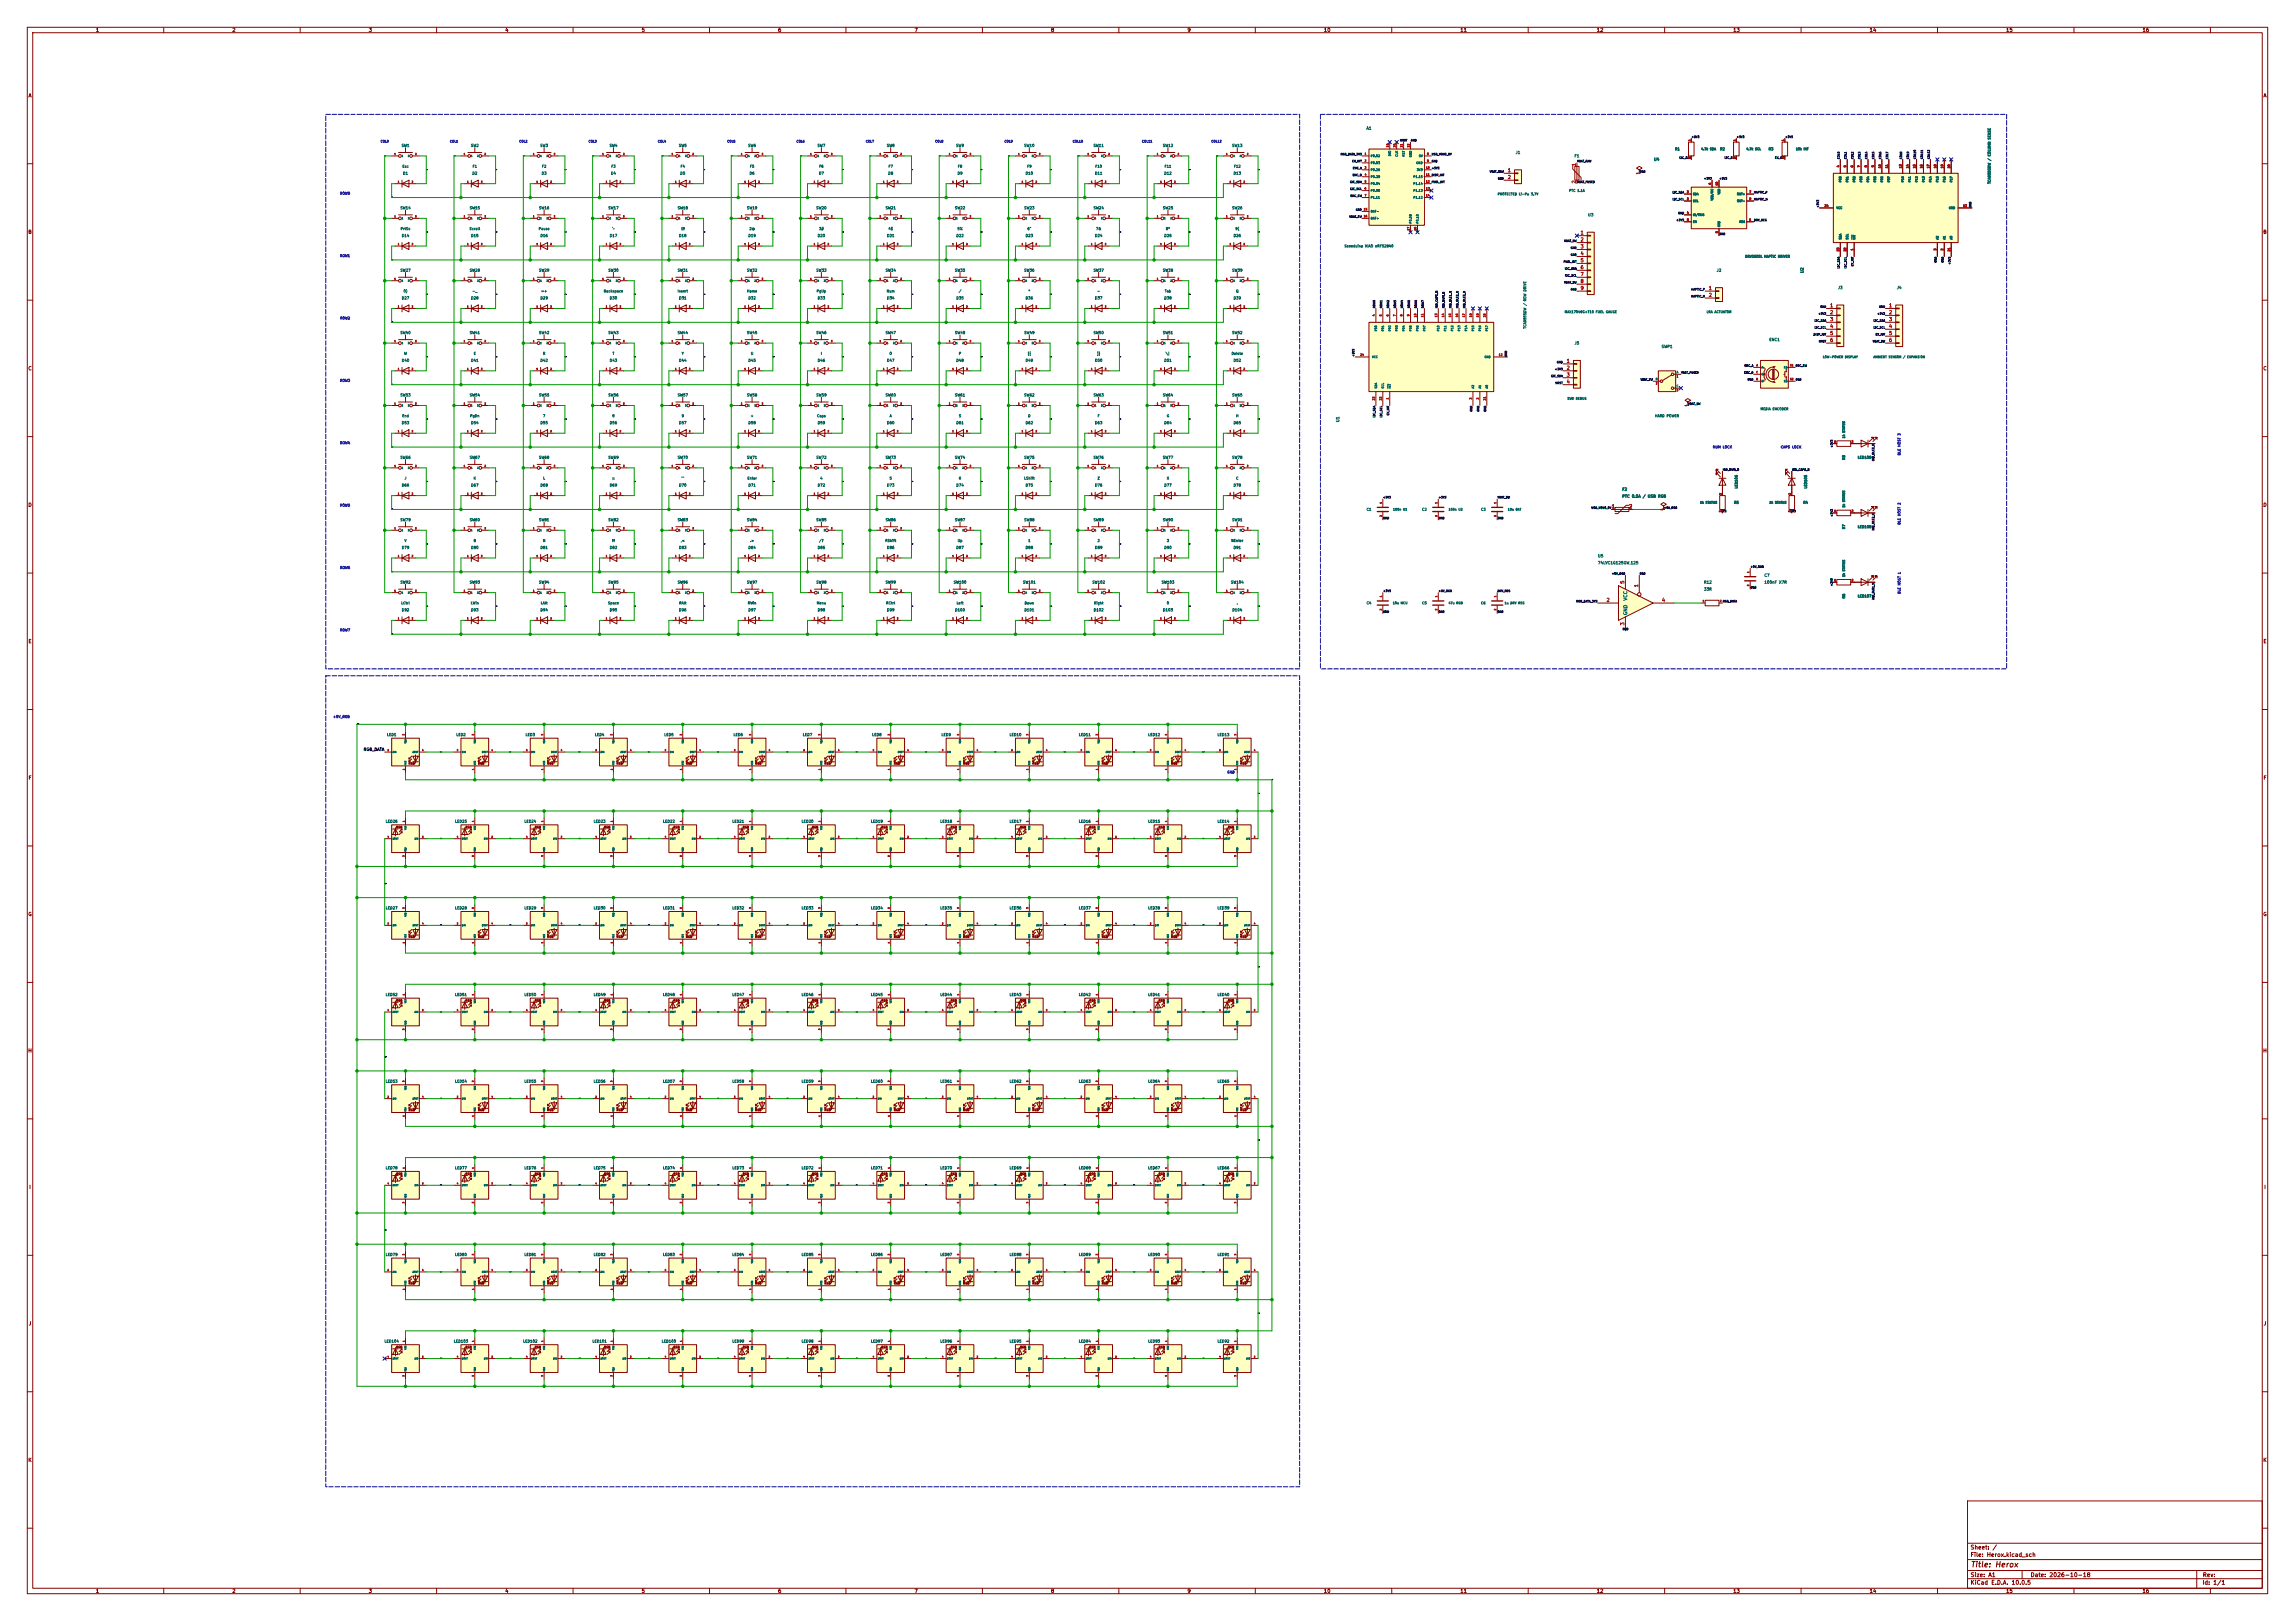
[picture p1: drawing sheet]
<svg xmlns="http://www.w3.org/2000/svg" width="841mm" height="594mm" viewBox="0 0 841 594" stroke-linecap="round" stroke-linejoin="round" font-family="sans-serif">
<defs><g id="words">
<text font-size="2" fill="#840000" x="722" y="574.8">Title: Herox</text>
<g font-size="1.5" fill="#840000">
<text x="721.9" y="568.1">Sheet: /</text>
<text x="721.9" y="570.8">File: Herox.kicad_sch</text>
<text x="721.9" y="581">KiCad E.D.A. 10.0.5</text>
<text x="721.9" y="578.2">Size: A1</text>
<text x="743.9" y="578.2">Date: 2026-10-18</text>
<text x="806.9" y="581">Id: 1/1</text>
<text x="807" y="578.2">Rev:</text>
</g>
<g font-size="1.3" fill="#840000">
<text x="35" y="12">1</text>
<text x="85" y="12">2</text>
<text x="135" y="12">3</text>
<text x="185" y="12">4</text>
<text x="235" y="12">5</text>
<text x="285" y="12">6</text>
<text x="335" y="12">7</text>
<text x="385" y="12">8</text>
<text x="435" y="12">9</text>
<text x="485" y="12">10</text>
<text x="535" y="12">11</text>
<text x="585" y="12">12</text>
<text x="635" y="12">13</text>
<text x="685" y="12">14</text>
<text x="735" y="12">15</text>
<text x="785" y="12">16</text>
<text x="10.3" y="36">A</text>
<text x="829.3" y="36">A</text>
<text x="10.2" y="86">B</text>
<text x="829.2" y="86">B</text>
<text x="10.2" y="136">C</text>
<text x="829.2" y="136">C</text>
<text x="10.2" y="186">D</text>
<text x="829.2" y="186">D</text>
<text x="10.3" y="236">E</text>
<text x="829.3" y="236">E</text>
<text x="10.3" y="286">F</text>
<text x="829.3" y="286">F</text>
<text x="10.2" y="336">G</text>
<text x="829.2" y="336">G</text>
<text x="10.2" y="386">H</text>
<text x="829.2" y="386">H</text>
<text x="10.6" y="436">I</text>
<text x="829.6" y="436">I</text>
<text x="10.4" y="486">J</text>
<text x="829.4" y="486">J</text>
<text x="10.2" y="536">K</text>
<text x="829.2" y="536">K</text>
<text x="35" y="584">1</text>
<text x="85" y="584">2</text>
<text x="135" y="584">3</text>
<text x="185" y="584">4</text>
<text x="235" y="584">5</text>
<text x="285" y="584">6</text>
<text x="335" y="584">7</text>
<text x="385" y="584">8</text>
<text x="435" y="584">9</text>
<text x="485" y="584">10</text>
<text x="535" y="584">11</text>
<text x="585" y="584">12</text>
<text x="635" y="584">13</text>
<text x="685" y="584">14</text>
<text x="735" y="584">15</text>
<text x="785" y="584">16</text>
</g>
<g font-size="1.3" fill="#a90000">
<text x="552.4" y="63.4">1</text>
<text x="552.4" y="65.9">2</text>
<text x="577.7" y="61.1" transform="rotate(-90 577.7 61.1)">1</text>
<text x="577.7" y="67.4" transform="rotate(-90 577.7 67.4)">2</text>
<text x="579" y="86.2">1</text>
<text x="579" y="88.8">2</text>
<text x="579" y="91.3">3</text>
<text x="579" y="93.8">4</text>
<text x="579" y="96.4">5</text>
<text x="579" y="98.9">6</text>
<text x="579" y="101.5">7</text>
<text x="579" y="104">8</text>
<text x="579" y="106.5">9</text>
<text x="626" y="106.5">1</text>
<text x="626" y="109.1">2</text>
<text x="670.5" y="112.9">1</text>
<text x="692.1" y="112.9">1</text>
<text x="670.5" y="115.4">2</text>
<text x="670.5" y="118">3</text>
<text x="692.1" y="115.4">2</text>
<text x="692.1" y="118">3</text>
<text x="670.5" y="120.5">4</text>
<text x="670.5" y="123.1">5</text>
<text x="670.5" y="125.6">6</text>
<text x="692.1" y="120.5">4</text>
<text x="692.1" y="123.1">5</text>
<text x="692.1" y="125.6">6</text>
<text x="573.9" y="133.2">1</text>
<text x="573.9" y="135.8">2</text>
<text x="573.9" y="138.3">3</text>
<text x="573.9" y="140.8">4</text>
<text x="590.5" y="186.6">1</text>
<text x="596.8" y="186.6">2</text>
<text x="595.5" y="214.1" transform="rotate(-90 595.5 214.1)">5</text>
<text x="600.6" y="215.4" transform="rotate(-90 600.6 215.4)">1</text>
<text x="588.5" y="220.8">2</text>
<text x="608.9" y="220.8">4</text>
<text x="595.5" y="229.3" transform="rotate(-90 595.5 229.3)">3</text>
</g>
<g font-size="1.3" fill="#006464">
<text x="596.6" y="220.3" transform="rotate(-90 596.6 220.3)">VCC</text>
<text x="596.6" y="225.6" transform="rotate(-90 596.6 225.6)">GND</text>
</g>
<g font-size="1.1" fill="#006464">
<text x="500.6" y="47.8">A1</text>
<text x="661.2" y="100.2" transform="rotate(-90 661.2 100.2)">U2</text>
<text x="491" y="154.8" transform="rotate(-90 491 154.8)">U1</text>
</g>
<text font-size="1.1" fill="#0f0f0f" x="133.1" y="275.4">RGB_DATA</text>
<g font-size="1" fill="#006464">
<text x="147" y="54.1">SW1</text>
<text x="172.4" y="54.1">SW2</text>
<text x="197.8" y="54.1">SW3</text>
<text x="223.2" y="54.1">SW4</text>
<text x="248.6" y="54.1">SW5</text>
<text x="274" y="54.1">SW6</text>
<text x="299.4" y="54.1">SW7</text>
<text x="324.8" y="54.1">SW8</text>
<text x="350.2" y="54.1">SW9</text>
<text x="375.2" y="54.1">SW10</text>
<text x="400.6" y="54.1">SW11</text>
<text x="426" y="54.1">SW12</text>
<text x="451.4" y="54.1">SW13</text>
<text x="555.3" y="56.6">J1</text>
<text x="576.8" y="57.9">F1</text>
<text x="606" y="59.2">U4</text>
<text x="147.6" y="64.2">D1</text>
<text x="173" y="64.2">D2</text>
<text x="198.4" y="64.2">D3</text>
<text x="223.8" y="64.2">D4</text>
<text x="249.2" y="64.2">D5</text>
<text x="274.6" y="64.2">D6</text>
<text x="300" y="64.2">D7</text>
<text x="325.4" y="64.2">D8</text>
<text x="350.8" y="64.2">D9</text>
<text x="375.7" y="64.2">D10</text>
<text x="401.1" y="64.2">D11</text>
<text x="426.5" y="64.2">D12</text>
<text x="451.9" y="64.2">D13</text>
<text x="146.6" y="76.9">SW14</text>
<text x="172" y="76.9">SW15</text>
<text x="197.4" y="76.9">SW16</text>
<text x="222.8" y="76.9">SW17</text>
<text x="248.2" y="76.9">SW18</text>
<text x="273.6" y="76.9">SW19</text>
<text x="299" y="76.9">SW20</text>
<text x="324.4" y="76.9">SW21</text>
<text x="349.8" y="76.9">SW22</text>
<text x="375.2" y="76.9">SW23</text>
<text x="400.6" y="76.9">SW24</text>
<text x="426" y="76.9">SW25</text>
<text x="451.4" y="76.9">SW26</text>
<text x="581.8" y="79.5">U3</text>
<text x="147.1" y="87.1">D14</text>
<text x="172.5" y="87.1">D15</text>
<text x="197.9" y="87.1">D16</text>
<text x="223.3" y="87.1">D17</text>
<text x="248.7" y="87.1">D18</text>
<text x="274.1" y="87.1">D19</text>
<text x="299.5" y="87.1">D20</text>
<text x="324.9" y="87.1">D21</text>
<text x="350.3" y="87.1">D22</text>
<text x="375.7" y="87.1">D23</text>
<text x="401.1" y="87.1">D24</text>
<text x="426.5" y="87.1">D25</text>
<text x="451.9" y="87.1">D26</text>
<text x="146.6" y="99.8">SW27</text>
<text x="172" y="99.8">SW28</text>
<text x="197.4" y="99.8">SW29</text>
<text x="222.8" y="99.8">SW30</text>
<text x="248.2" y="99.8">SW31</text>
<text x="273.6" y="99.8">SW32</text>
<text x="299" y="99.8">SW33</text>
<text x="324.4" y="99.8">SW34</text>
<text x="349.8" y="99.8">SW35</text>
<text x="375.2" y="99.8">SW36</text>
<text x="400.6" y="99.8">SW37</text>
<text x="426" y="99.8">SW38</text>
<text x="451.4" y="99.8">SW39</text>
<text x="629" y="99.8">J2</text>
<text x="673.4" y="106.2">J3</text>
<text x="695" y="106.2">J4</text>
<text x="147.1" y="109.9">D27</text>
<text x="172.5" y="109.9">D28</text>
<text x="197.9" y="109.9">D29</text>
<text x="223.3" y="109.9">D30</text>
<text x="248.7" y="109.9">D31</text>
<text x="274.1" y="109.9">D32</text>
<text x="299.5" y="109.9">D33</text>
<text x="324.9" y="109.9">D34</text>
<text x="350.3" y="109.9">D35</text>
<text x="375.7" y="109.9">D36</text>
<text x="401.1" y="109.9">D37</text>
<text x="426.5" y="109.9">D38</text>
<text x="451.9" y="109.9">D39</text>
<text x="146.6" y="122.6">SW40</text>
<text x="172" y="122.6">SW41</text>
<text x="197.4" y="122.6">SW42</text>
<text x="222.8" y="122.6">SW43</text>
<text x="248.2" y="122.6">SW44</text>
<text x="273.6" y="122.6">SW45</text>
<text x="299" y="122.6">SW46</text>
<text x="324.4" y="122.6">SW47</text>
<text x="349.8" y="122.6">SW48</text>
<text x="375.2" y="122.6">SW49</text>
<text x="400.6" y="122.6">SW50</text>
<text x="426" y="122.6">SW51</text>
<text x="451.4" y="122.6">SW52</text>
<text x="648.2" y="125.2">ENC1</text>
<text x="576.9" y="126.5">J5</text>
<text x="608.7" y="127.8">SWP1</text>
<text x="147.1" y="132.8">D40</text>
<text x="172.5" y="132.8">D41</text>
<text x="197.9" y="132.8">D42</text>
<text x="223.3" y="132.8">D43</text>
<text x="248.7" y="132.8">D44</text>
<text x="274.1" y="132.8">D45</text>
<text x="299.5" y="132.8">D46</text>
<text x="324.9" y="132.8">D47</text>
<text x="350.3" y="132.8">D48</text>
<text x="375.7" y="132.8">D49</text>
<text x="401.1" y="132.8">D50</text>
<text x="426.5" y="132.8">D51</text>
<text x="451.9" y="132.8">D52</text>
<text x="146.6" y="145.5">SW53</text>
<text x="172" y="145.5">SW54</text>
<text x="197.4" y="145.5">SW55</text>
<text x="222.8" y="145.5">SW56</text>
<text x="248.2" y="145.5">SW57</text>
<text x="273.6" y="145.5">SW58</text>
<text x="299" y="145.5">SW59</text>
<text x="324.4" y="145.5">SW60</text>
<text x="349.8" y="145.5">SW61</text>
<text x="375.2" y="145.5">SW62</text>
<text x="400.6" y="145.5">SW63</text>
<text x="426" y="145.5">SW64</text>
<text x="451.4" y="145.5">SW65</text>
<text x="147.1" y="155.7">D53</text>
<text x="172.5" y="155.7">D54</text>
<text x="197.9" y="155.7">D55</text>
<text x="223.3" y="155.7">D56</text>
<text x="248.7" y="155.7">D57</text>
<text x="274.1" y="155.7">D58</text>
<text x="299.5" y="155.7">D59</text>
<text x="324.9" y="155.7">D60</text>
<text x="350.3" y="155.7">D61</text>
<text x="375.7" y="155.7">D62</text>
<text x="401.1" y="155.7">D63</text>
<text x="426.5" y="155.7">D64</text>
<text x="451.9" y="155.7">D65</text>
<text x="146.6" y="168.4">SW66</text>
<text x="172" y="168.4">SW67</text>
<text x="197.4" y="168.4">SW68</text>
<text x="222.8" y="168.4">SW69</text>
<text x="248.2" y="168.4">SW70</text>
<text x="273.6" y="168.4">SW71</text>
<text x="299" y="168.4">SW72</text>
<text x="324.4" y="168.4">SW73</text>
<text x="349.8" y="168.4">SW74</text>
<text x="375.2" y="168.4">SW75</text>
<text x="400.6" y="168.4">SW76</text>
<text x="426" y="168.4">SW77</text>
<text x="451.4" y="168.4">SW78</text>
<text x="147.1" y="178.5">D66</text>
<text x="172.5" y="178.5">D67</text>
<text x="197.9" y="178.5">D68</text>
<text x="223.3" y="178.5">D69</text>
<text x="248.7" y="178.5">D70</text>
<text x="274.1" y="178.5">D71</text>
<text x="299.5" y="178.5">D72</text>
<text x="324.9" y="178.5">D73</text>
<text x="350.3" y="178.5">D74</text>
<text x="375.7" y="178.5">D75</text>
<text x="401.1" y="178.5">D76</text>
<text x="426.5" y="178.5">D77</text>
<text x="451.9" y="178.5">D78</text>
<text x="594.3" y="180.1">F2</text>
<text x="594.3" y="182.6">PTC 0.5A / USB RGB</text>
<text x="146.6" y="191.2">SW79</text>
<text x="172" y="191.2">SW80</text>
<text x="197.4" y="191.2">SW81</text>
<text x="222.8" y="191.2">SW82</text>
<text x="248.2" y="191.2">SW83</text>
<text x="273.6" y="191.2">SW84</text>
<text x="299" y="191.2">SW85</text>
<text x="324.4" y="191.2">SW86</text>
<text x="349.8" y="191.2">SW87</text>
<text x="375.2" y="191.2">SW88</text>
<text x="400.6" y="191.2">SW89</text>
<text x="426" y="191.2">SW90</text>
<text x="451.4" y="191.2">SW91</text>
<text x="147.1" y="201.4">D79</text>
<text x="172.5" y="201.4">D80</text>
<text x="197.9" y="201.4">D81</text>
<text x="223.3" y="201.4">D82</text>
<text x="248.7" y="201.4">D83</text>
<text x="274.1" y="201.4">D84</text>
<text x="299.5" y="201.4">D85</text>
<text x="324.9" y="201.4">D86</text>
<text x="350.3" y="201.4">D87</text>
<text x="375.7" y="201.4">D88</text>
<text x="401.1" y="201.4">D89</text>
<text x="426.5" y="201.4">D90</text>
<text x="451.9" y="201.4">D91</text>
<text x="585.5" y="204.5">U5</text>
<text x="585.5" y="207">74LVC1G125GW,125</text>
<text x="146.6" y="214.1">SW92</text>
<text x="172" y="214.1">SW93</text>
<text x="197.4" y="214.1">SW94</text>
<text x="222.8" y="214.1">SW95</text>
<text x="248.2" y="214.1">SW96</text>
<text x="273.6" y="214.1">SW97</text>
<text x="299" y="214.1">SW98</text>
<text x="324.4" y="214.1">SW99</text>
<text x="349.3" y="214.1">SW100</text>
<text x="374.7" y="214.1">SW101</text>
<text x="400.1" y="214.1">SW102</text>
<text x="425.5" y="214.1">SW103</text>
<text x="450.9" y="214.1">SW104</text>
<text x="624.3" y="214.1">R12</text>
<text x="646.4" y="211.6">C7</text>
<text x="646.4" y="214.1">100nF X7R</text>
<text x="624.3" y="216.7">33R</text>
<text x="147.1" y="224.2">D92</text>
<text x="172.5" y="224.2">D93</text>
<text x="197.9" y="224.2">D94</text>
<text x="223.3" y="224.2">D95</text>
<text x="248.7" y="224.2">D96</text>
<text x="274.1" y="224.2">D97</text>
<text x="299.5" y="224.2">D98</text>
<text x="324.9" y="224.2">D99</text>
<text x="349.9" y="224.2">D100</text>
<text x="375.3" y="224.2">D101</text>
<text x="400.7" y="224.2">D102</text>
<text x="426.1" y="224.2">D103</text>
<text x="451.5" y="224.2">D104</text>
<text x="141.7" y="270">LED1</text>
<text x="167.1" y="270">LED2</text>
<text x="192.5" y="270">LED3</text>
<text x="217.9" y="270">LED4</text>
<text x="243.3" y="270">LED5</text>
<text x="268.7" y="270">LED6</text>
<text x="294.1" y="270">LED7</text>
<text x="319.5" y="270">LED8</text>
<text x="344.9" y="270">LED9</text>
<text x="369.8" y="270">LED10</text>
<text x="395.2" y="270">LED11</text>
<text x="420.6" y="270">LED12</text>
<text x="446" y="270">LED13</text>
<text x="141.2" y="301.7">LED26</text>
<text x="166.6" y="301.7">LED25</text>
<text x="192" y="301.7">LED24</text>
<text x="217.4" y="301.7">LED23</text>
<text x="242.8" y="301.7">LED22</text>
<text x="268.2" y="301.7">LED21</text>
<text x="293.6" y="301.7">LED20</text>
<text x="319" y="301.7">LED19</text>
<text x="344.4" y="301.7">LED18</text>
<text x="369.8" y="301.7">LED17</text>
<text x="395.2" y="301.7">LED16</text>
<text x="420.6" y="301.7">LED15</text>
<text x="446" y="301.7">LED14</text>
<text x="141.2" y="333.5">LED27</text>
<text x="166.6" y="333.5">LED28</text>
<text x="192" y="333.5">LED29</text>
<text x="217.4" y="333.5">LED30</text>
<text x="242.8" y="333.5">LED31</text>
<text x="268.2" y="333.5">LED32</text>
<text x="293.6" y="333.5">LED33</text>
<text x="319" y="333.5">LED34</text>
<text x="344.4" y="333.5">LED35</text>
<text x="369.8" y="333.5">LED36</text>
<text x="395.2" y="333.5">LED37</text>
<text x="420.6" y="333.5">LED38</text>
<text x="446" y="333.5">LED39</text>
<text x="141.2" y="365.2">LED52</text>
<text x="166.6" y="365.2">LED51</text>
<text x="192" y="365.2">LED50</text>
<text x="217.4" y="365.2">LED49</text>
<text x="242.8" y="365.2">LED48</text>
<text x="268.2" y="365.2">LED47</text>
<text x="293.6" y="365.2">LED46</text>
<text x="319" y="365.2">LED45</text>
<text x="344.4" y="365.2">LED44</text>
<text x="369.8" y="365.2">LED43</text>
<text x="395.2" y="365.2">LED42</text>
<text x="420.6" y="365.2">LED41</text>
<text x="446" y="365.2">LED40</text>
<text x="141.2" y="397">LED53</text>
<text x="166.6" y="397">LED54</text>
<text x="192" y="397">LED55</text>
<text x="217.4" y="397">LED56</text>
<text x="242.8" y="397">LED57</text>
<text x="268.2" y="397">LED58</text>
<text x="293.6" y="397">LED59</text>
<text x="319" y="397">LED60</text>
<text x="344.4" y="397">LED61</text>
<text x="369.8" y="397">LED62</text>
<text x="395.2" y="397">LED63</text>
<text x="420.6" y="397">LED64</text>
<text x="446" y="397">LED65</text>
<text x="141.2" y="428.7">LED78</text>
<text x="166.6" y="428.7">LED77</text>
<text x="192" y="428.7">LED76</text>
<text x="217.4" y="428.7">LED75</text>
<text x="242.8" y="428.7">LED74</text>
<text x="268.2" y="428.7">LED73</text>
<text x="293.6" y="428.7">LED72</text>
<text x="319" y="428.7">LED71</text>
<text x="344.4" y="428.7">LED70</text>
<text x="369.8" y="428.7">LED69</text>
<text x="395.2" y="428.7">LED68</text>
<text x="420.6" y="428.7">LED67</text>
<text x="446" y="428.7">LED66</text>
<text x="141.2" y="460.5">LED79</text>
<text x="166.6" y="460.5">LED80</text>
<text x="192" y="460.5">LED81</text>
<text x="217.4" y="460.5">LED82</text>
<text x="242.8" y="460.5">LED83</text>
<text x="268.2" y="460.5">LED84</text>
<text x="293.6" y="460.5">LED85</text>
<text x="319" y="460.5">LED86</text>
<text x="344.4" y="460.5">LED87</text>
<text x="369.8" y="460.5">LED88</text>
<text x="395.2" y="460.5">LED89</text>
<text x="420.6" y="460.5">LED90</text>
<text x="446" y="460.5">LED91</text>
<text x="140.8" y="492.2">LED104</text>
<text x="166.2" y="492.2">LED103</text>
<text x="191.6" y="492.2">LED102</text>
<text x="217" y="492.2">LED101</text>
<text x="242.4" y="492.2">LED100</text>
<text x="268.2" y="492.2">LED99</text>
<text x="293.6" y="492.2">LED98</text>
<text x="319" y="492.2">LED97</text>
<text x="344.4" y="492.2">LED96</text>
<text x="369.8" y="492.2">LED95</text>
<text x="395.2" y="492.2">LED94</text>
<text x="420.6" y="492.2">LED93</text>
<text x="446" y="492.2">LED92</text>
</g>
<g font-size=".9" fill="#006464">
<text x="613.7" y="55.3">R1</text>
<text x="630.2" y="55.3">R2</text>
<text x="648" y="55.3">R3</text>
<text x="147.3" y="61.6">Esc</text>
<text x="173.1" y="61.6">F1</text>
<text x="198.5" y="61.6">F2</text>
<text x="223.9" y="61.6">F3</text>
<text x="249.3" y="61.6">F4</text>
<text x="274.7" y="61.6">F5</text>
<text x="300.1" y="61.6">F6</text>
<text x="325.5" y="61.6">F7</text>
<text x="350.9" y="61.6">F8</text>
<text x="376.3" y="61.6">F9</text>
<text x="401.3" y="61.6">F10</text>
<text x="426.7" y="61.6">F11</text>
<text x="452.1" y="61.6">F12</text>
<text x="548.7" y="71.8">PROTECTED Li-Po 3.7V</text>
<text x="574.9" y="70.5">PTC 1.1A</text>
<text x="729.7" y="67.5" transform="rotate(-90 729.7 67.5)">TCA9555DW / COLUMN SENSE</text>
<text x="146.7" y="84.5">PrtSc</text>
<text x="171.9" y="84.5">Scroll</text>
<text x="197.3" y="84.5">Pause</text>
<text x="224.2" y="84.5">`~</text>
<text x="249.5" y="84.5">1!</text>
<text x="274.5" y="84.5">2@</text>
<text x="300" y="84.5">3#</text>
<text x="325.4" y="84.5">4$</text>
<text x="350.8" y="84.5">5%</text>
<text x="376.4" y="84.5">6^</text>
<text x="401.5" y="84.5">7&amp;</text>
<text x="427.1" y="84.5">8*</text>
<text x="452.6" y="84.5">9(</text>
<text x="492.6" y="90.8">Seeeduino XIAO nRF52840</text>
<text x="639.4" y="94.6">DRV2605L HAPTIC DRIVER</text>
<text x="147.8" y="107.4">0)</text>
<text x="173" y="107.4">-_</text>
<text x="198.2" y="107.4">=+</text>
<text x="221.1" y="107.4">Backspace</text>
<text x="248.2" y="107.4">Insert</text>
<text x="273.6" y="107.4">Home</text>
<text x="299.2" y="107.4">PgUp</text>
<text x="324.8" y="107.4">Num</text>
<text x="351.2" y="107.4">/</text>
<text x="376.8" y="107.4">*</text>
<text x="401.9" y="107.4">-</text>
<text x="426.7" y="107.4">Tab</text>
<text x="452.8" y="107.4">Q</text>
<text x="573.3" y="114.9">MAX17048G+T10 FUEL GAUGE</text>
<text x="625.3" y="114.9">LRA ACTUATOR</text>
<text x="559.5" y="120.5" transform="rotate(-90 559.5 120.5)">TCA9555DW / ROW DRIVE</text>
<text x="148" y="130.2">W</text>
<text x="173.5" y="130.2">E</text>
<text x="198.8" y="130.2">R</text>
<text x="224.4" y="130.2">T</text>
<text x="249.7" y="130.2">Y</text>
<text x="275" y="130.2">U</text>
<text x="300.7" y="130.2">I</text>
<text x="325.8" y="130.2">O</text>
<text x="351.3" y="130.2">P</text>
<text x="376.5" y="130.2">[{</text>
<text x="401.9" y="130.2">]}</text>
<text x="427.2" y="130.2">\|</text>
<text x="451.2" y="130.2">Delete</text>
<text x="147.3" y="153.1">End</text>
<text x="172.2" y="153.1">PgDn</text>
<text x="198.9" y="153.1">7</text>
<text x="224.3" y="153.1">8</text>
<text x="249.7" y="153.1">9</text>
<text x="274.9" y="153.1">+</text>
<text x="299.3" y="153.1">Caps</text>
<text x="325.9" y="153.1">A</text>
<text x="351.3" y="153.1">S</text>
<text x="376.7" y="153.1">D</text>
<text x="402.1" y="153.1">F</text>
<text x="427.5" y="153.1">G</text>
<text x="452.8" y="153.1">H</text>
<text x="606.4" y="153.1">HARD POWER</text>
<text x="645" y="150.5">MEDIA ENCODER</text>
<text x="676.3" y="168.6" transform="rotate(-90 676.3 168.6)">R8</text>
<text x="680.7" y="168.3">LED109</text>
<text x="148.2" y="175.9">J</text>
<text x="173.4" y="175.9">K</text>
<text x="198.9" y="175.9">L</text>
<text x="224.3" y="175.9">;:</text>
<text x="249.5" y="175.9">'&quot;</text>
<text x="273.8" y="175.9">Enter</text>
<text x="300.5" y="175.9">4</text>
<text x="325.9" y="175.9">5</text>
<text x="351.3" y="175.9">6</text>
<text x="375.2" y="175.9">LShift</text>
<text x="402.1" y="175.9">Z</text>
<text x="427.5" y="175.9">X</text>
<text x="452.9" y="175.9">C</text>
<text x="636.9" y="179.1" transform="rotate(-90 636.9 179.1)">LED106</text>
<text x="662.3" y="179.1" transform="rotate(-90 662.3 179.1)">LED105</text>
<text x="635.3" y="184.8">R5</text>
<text x="660.7" y="184.8">R4</text>
<text x="500.7" y="187.4">C1</text>
<text x="521" y="187.4">C2</text>
<text x="542.6" y="187.4">C3</text>
<text x="676.3" y="194" transform="rotate(-90 676.3 194)">R7</text>
<text x="680.7" y="193.7">LED108</text>
<text x="148.1" y="198.8">V</text>
<text x="173.4" y="198.8">B</text>
<text x="198.8" y="198.8">N</text>
<text x="224.2" y="198.8">M</text>
<text x="249.3" y="198.8">,&lt;</text>
<text x="274.7" y="198.8">.&gt;</text>
<text x="300" y="198.8">/?</text>
<text x="324.3" y="198.8">RShift</text>
<text x="350.8" y="198.8">Up</text>
<text x="376.7" y="198.8">1</text>
<text x="402.1" y="198.8">2</text>
<text x="427.5" y="198.8">3</text>
<text x="451.1" y="198.8">NEnter</text>
<text x="146.9" y="221.7">LCtrl</text>
<text x="172.4" y="221.7">LWin</text>
<text x="198.1" y="221.7">LAlt</text>
<text x="222.7" y="221.7">Space</text>
<text x="248.8" y="221.7">RAlt</text>
<text x="273.9" y="221.7">RWin</text>
<text x="299.2" y="221.7">Menu</text>
<text x="324.6" y="221.7">RCtrl</text>
<text x="350.4" y="221.7">Left</text>
<text x="375.4" y="221.7">Down</text>
<text x="400.8" y="221.7">Right</text>
<text x="427.5" y="221.7">0</text>
<text x="453.1" y="221.7">.</text>
<text x="500.7" y="221.7">C4</text>
<text x="521" y="221.7">C5</text>
<text x="542.6" y="221.7">C6</text>
<text x="676.3" y="219.4" transform="rotate(-90 676.3 219.4)">R6</text>
<text x="680.7" y="219.1">LED107</text>
</g>
<g font-size=".9" fill="#0000c2">
<text x="124.5" y="71.5">ROW0</text>
<text x="124.5" y="94.4">ROW1</text>
<text x="124.5" y="117.3">ROW2</text>
<text x="124.5" y="140.1">ROW3</text>
<text x="124.5" y="163">ROW4</text>
<text x="627.6" y="164.5">NUM LOCK</text>
<text x="652.5" y="164.5">CAPS LOCK</text>
<text x="696.6" y="167" transform="rotate(-90 696.6 167)">BLE HOST 3</text>
<text x="124.5" y="185.8">ROW5</text>
<text x="696.6" y="192.4" transform="rotate(-90 696.6 192.4)">BLE HOST 2</text>
<text x="124.5" y="208.7">ROW6</text>
<text x="696.6" y="217.8" transform="rotate(-90 696.6 217.8)">BLE HOST 1</text>
<text x="124.5" y="231.6">ROW7</text>
<text x="121.9" y="263.3">+5V_RGB</text>
<text x="449.6" y="283.6">GND</text>
</g>
<g font-size=".8" fill="#0000c2">
<text x="139.4" y="52.4">COL0</text>
<text x="164.8" y="52.4">COL1</text>
<text x="190.2" y="52.4">COL2</text>
<text x="215.6" y="52.4">COL3</text>
<text x="241" y="52.4">COL4</text>
<text x="266.4" y="52.4">COL5</text>
<text x="291.8" y="52.4">COL6</text>
<text x="317.2" y="52.4">COL7</text>
<text x="342.6" y="52.4">COL8</text>
<text x="368" y="52.4">COL9</text>
<text x="393" y="52.4">COL10</text>
<text x="418.4" y="52.4">COL11</text>
<text x="443.8" y="52.4">COL12</text>
</g>
<g font-size=".8" fill="#006464">
<text x="502.2" y="57.8">P0.02</text>
<text x="509.9" y="57.3" transform="rotate(-90 509.9 57.3)">DIO</text>
<text x="512.4" y="57.5" transform="rotate(-90 512.4 57.5)">CLK</text>
<text x="515" y="57.5" transform="rotate(-90 515 57.5)">RST</text>
<text x="517.5" y="57.7" transform="rotate(-90 517.5 57.7)">GND</text>
<text x="519.8" y="57.8">5V</text>
<text x="623.3" y="55.2">4.7k SDA</text>
<text x="639.9" y="55.2">4.7k SCL</text>
<text x="658" y="55.2">10k INT</text>
<text x="502.2" y="60.3">P0.03</text>
<text x="502.2" y="62.8">P0.28</text>
<text x="502.2" y="65.4">P0.29</text>
<text x="517.8" y="65.4">P1.15</text>
<text x="518.8" y="60.3">GND</text>
<text x="519.1" y="62.8">3V3</text>
<text x="502.2" y="67.9">P0.04</text>
<text x="502.2" y="70.5">P0.05</text>
<text x="517.8" y="67.9">P1.14</text>
<text x="517.8" y="70.5">P1.13</text>
<text x="674.9" y="66.9" transform="rotate(-90 674.9 66.9)">P00</text>
<text x="677.5" y="66.9" transform="rotate(-90 677.5 66.9)">P01</text>
<text x="680" y="66.9" transform="rotate(-90 680 66.9)">P02</text>
<text x="682.6" y="66.9" transform="rotate(-90 682.6 66.9)">P03</text>
<text x="685.1" y="66.9" transform="rotate(-90 685.1 66.9)">P04</text>
<text x="687.6" y="66.9" transform="rotate(-90 687.6 66.9)">P05</text>
<text x="690.2" y="66.9" transform="rotate(-90 690.2 66.9)">P06</text>
<text x="692.7" y="66.9" transform="rotate(-90 692.7 66.9)">P07</text>
<text x="697.8" y="66.9" transform="rotate(-90 697.8 66.9)">P10</text>
<text x="700.3" y="66.9" transform="rotate(-90 700.3 66.9)">P11</text>
<text x="702.9" y="66.9" transform="rotate(-90 702.9 66.9)">P12</text>
<text x="705.4" y="66.9" transform="rotate(-90 705.4 66.9)">P13</text>
<text x="708" y="66.9" transform="rotate(-90 708 66.9)">P14</text>
<text x="710.5" y="66.9" transform="rotate(-90 710.5 66.9)">P15</text>
<text x="713" y="66.9" transform="rotate(-90 713 66.9)">P16</text>
<text x="715.6" y="66.9" transform="rotate(-90 715.6 66.9)">P17</text>
<text x="502.2" y="73">P1.11</text>
<text x="517.8" y="73">P1.12</text>
<text x="672.9" y="76.8">VCC</text>
<text x="714.1" y="76.8">GND</text>
<text x="502.2" y="78.1">BAT-</text>
<text x="502.2" y="80.6">BAT+</text>
<text x="517.5" y="82" transform="rotate(-90 517.5 82)">P0.09</text>
<text x="520" y="82" transform="rotate(-90 520 82)">P0.10</text>
<text x="674.9" y="87.9" transform="rotate(-90 674.9 87.9)">SDA</text>
<text x="677.5" y="87.9" transform="rotate(-90 677.5 87.9)">SCL</text>
<text x="680" y="87.9" transform="rotate(-90 680 87.9)">INT</text>
<text x="710.5" y="87.9" transform="rotate(-90 710.5 87.9)">A2</text>
<text x="713" y="87.9" transform="rotate(-90 713 87.9)">A1</text>
<text x="715.6" y="87.9" transform="rotate(-90 715.6 87.9)">A0</text>
<text x="504.8" y="121.5" transform="rotate(-90 504.8 121.5)">P00</text>
<text x="507.3" y="121.5" transform="rotate(-90 507.3 121.5)">P01</text>
<text x="509.8" y="121.5" transform="rotate(-90 509.8 121.5)">P02</text>
<text x="512.4" y="121.5" transform="rotate(-90 512.4 121.5)">P03</text>
<text x="514.9" y="121.5" transform="rotate(-90 514.9 121.5)">P04</text>
<text x="517.5" y="121.5" transform="rotate(-90 517.5 121.5)">P05</text>
<text x="520" y="121.5" transform="rotate(-90 520 121.5)">P06</text>
<text x="522.5" y="121.5" transform="rotate(-90 522.5 121.5)">P07</text>
<text x="527.6" y="121.5" transform="rotate(-90 527.6 121.5)">P10</text>
<text x="530.2" y="121.5" transform="rotate(-90 530.2 121.5)">P11</text>
<text x="532.7" y="121.5" transform="rotate(-90 532.7 121.5)">P12</text>
<text x="535.2" y="121.5" transform="rotate(-90 535.2 121.5)">P13</text>
<text x="537.8" y="121.5" transform="rotate(-90 537.8 121.5)">P14</text>
<text x="540.3" y="121.5" transform="rotate(-90 540.3 121.5)">P15</text>
<text x="542.9" y="121.5" transform="rotate(-90 542.9 121.5)">P16</text>
<text x="545.4" y="121.5" transform="rotate(-90 545.4 121.5)">P17</text>
<text x="502.7" y="131.4">VCC</text>
<text x="543.9" y="131.4">GND</text>
<text x="667.9" y="131.4">LOW-POWER DISPLAY</text>
<text x="686.4" y="131.4">AMBIENT SENSOR / EXPANSION</text>
<text x="504.8" y="142.5" transform="rotate(-90 504.8 142.5)">SDA</text>
<text x="507.3" y="142.5" transform="rotate(-90 507.3 142.5)">SCL</text>
<text x="509.8" y="142.5" transform="rotate(-90 509.8 142.5)">INT</text>
<text x="540.3" y="142.5" transform="rotate(-90 540.3 142.5)">A2</text>
<text x="542.9" y="142.5" transform="rotate(-90 542.9 142.5)">A1</text>
<text x="545.4" y="142.5" transform="rotate(-90 545.4 142.5)">A0</text>
<text x="574.2" y="146.7">SWD DEBUG</text>
<text x="676.2" y="160.7" transform="rotate(-90 676.2 160.7)">1k STATUS</text>
<text x="622.9" y="184.8">1k STATUS</text>
<text x="648.3" y="184.8">1k STATUS</text>
<text x="510.4" y="187.3">100n U1</text>
<text x="530.7" y="187.3">100n U2</text>
<text x="552.4" y="187.3">10u BAT</text>
<text x="676.2" y="186.1" transform="rotate(-90 676.2 186.1)">1k STATUS</text>
<text x="676.2" y="211.5" transform="rotate(-90 676.2 211.5)">1k STATUS</text>
<text x="510.3" y="221.6">10u MCU</text>
<text x="530.7" y="221.6">47u RGB</text>
<text x="551.3" y="221.6">1u DRV REG</text>
</g>
<g font-size=".8" fill="#a90000">
<text x="674.1" y="61.4" transform="rotate(-90 674.1 61.4)">4</text>
<text x="676.7" y="61.4" transform="rotate(-90 676.7 61.4)">5</text>
<text x="679.2" y="61.4" transform="rotate(-90 679.2 61.4)">6</text>
<text x="681.8" y="61.4" transform="rotate(-90 681.8 61.4)">7</text>
<text x="684.3" y="61.4" transform="rotate(-90 684.3 61.4)">8</text>
<text x="686.8" y="61.4" transform="rotate(-90 686.8 61.4)">9</text>
<text x="689.4" y="61.7" transform="rotate(-90 689.4 61.7)">10</text>
<text x="691.9" y="61.7" transform="rotate(-90 691.9 61.7)">11</text>
<text x="697" y="61.7" transform="rotate(-90 697 61.7)">13</text>
<text x="699.5" y="61.7" transform="rotate(-90 699.5 61.7)">14</text>
<text x="702.1" y="61.7" transform="rotate(-90 702.1 61.7)">15</text>
<text x="704.6" y="61.7" transform="rotate(-90 704.6 61.7)">16</text>
<text x="707.2" y="61.7" transform="rotate(-90 707.2 61.7)">17</text>
<text x="709.7" y="61.7" transform="rotate(-90 709.7 61.7)">18</text>
<text x="712.2" y="61.7" transform="rotate(-90 712.2 61.7)">19</text>
<text x="714.8" y="61.7" transform="rotate(-90 714.8 61.7)">20</text>
<text x="668.5" y="76">24</text>
<text x="719.3" y="76">12</text>
<text x="674.1" y="92.2" transform="rotate(-90 674.1 92.2)">23</text>
<text x="676.7" y="92.2" transform="rotate(-90 676.7 92.2)">22</text>
<text x="679.2" y="91.9" transform="rotate(-90 679.2 91.9)">1</text>
<text x="709.7" y="91.9" transform="rotate(-90 709.7 91.9)">3</text>
<text x="712.2" y="91.9" transform="rotate(-90 712.2 91.9)">2</text>
<text x="714.8" y="92.2" transform="rotate(-90 714.8 92.2)">21</text>
<text x="504" y="116" transform="rotate(-90 504 116)">4</text>
<text x="506.5" y="116" transform="rotate(-90 506.5 116)">5</text>
<text x="509" y="116" transform="rotate(-90 509 116)">6</text>
<text x="511.6" y="116" transform="rotate(-90 511.6 116)">7</text>
<text x="514.1" y="116" transform="rotate(-90 514.1 116)">8</text>
<text x="516.7" y="116" transform="rotate(-90 516.7 116)">9</text>
<text x="519.2" y="116.4" transform="rotate(-90 519.2 116.4)">10</text>
<text x="521.7" y="116.4" transform="rotate(-90 521.7 116.4)">11</text>
<text x="526.8" y="116.4" transform="rotate(-90 526.8 116.4)">13</text>
<text x="529.4" y="116.4" transform="rotate(-90 529.4 116.4)">14</text>
<text x="531.9" y="116.4" transform="rotate(-90 531.9 116.4)">15</text>
<text x="534.4" y="116.4" transform="rotate(-90 534.4 116.4)">16</text>
<text x="537" y="116.4" transform="rotate(-90 537 116.4)">17</text>
<text x="539.5" y="116.4" transform="rotate(-90 539.5 116.4)">18</text>
<text x="542.1" y="116.4" transform="rotate(-90 542.1 116.4)">19</text>
<text x="544.6" y="116.4" transform="rotate(-90 544.6 116.4)">20</text>
<text x="498.3" y="130.6">24</text>
<text x="549.1" y="130.6">12</text>
<text x="504" y="146.8" transform="rotate(-90 504 146.8)">23</text>
<text x="506.5" y="146.8" transform="rotate(-90 506.5 146.8)">22</text>
<text x="509" y="146.5" transform="rotate(-90 509 146.5)">1</text>
<text x="539.5" y="146.5" transform="rotate(-90 539.5 146.5)">3</text>
<text x="542.1" y="146.5" transform="rotate(-90 542.1 146.5)">2</text>
<text x="544.6" y="146.8" transform="rotate(-90 544.6 146.8)">21</text>
</g>
<g font-size=".8" fill="#840000">
<text x="149.7" y="280.4">RGB</text>
<text x="175.1" y="280.4">RGB</text>
<text x="200.5" y="280.4">RGB</text>
<text x="225.9" y="280.4">RGB</text>
<text x="251.3" y="280.4">RGB</text>
<text x="276.7" y="280.4">RGB</text>
<text x="302.1" y="280.4">RGB</text>
<text x="327.5" y="280.4">RGB</text>
<text x="352.9" y="280.4">RGB</text>
<text x="378.3" y="280.4">RGB</text>
<text x="403.7" y="280.4">RGB</text>
<text x="429.1" y="280.4">RGB</text>
<text x="454.5" y="280.4">RGB</text>
<text x="145.1" y="303.7">RGB</text>
<text x="170.5" y="303.7">RGB</text>
<text x="195.9" y="303.7">RGB</text>
<text x="221.3" y="303.7">RGB</text>
<text x="246.7" y="303.7">RGB</text>
<text x="272.1" y="303.7">RGB</text>
<text x="297.5" y="303.7">RGB</text>
<text x="322.9" y="303.7">RGB</text>
<text x="348.3" y="303.7">RGB</text>
<text x="373.7" y="303.7">RGB</text>
<text x="399.1" y="303.7">RGB</text>
<text x="424.5" y="303.7">RGB</text>
<text x="449.9" y="303.7">RGB</text>
<text x="149.7" y="343.9">RGB</text>
<text x="175.1" y="343.9">RGB</text>
<text x="200.5" y="343.9">RGB</text>
<text x="225.9" y="343.9">RGB</text>
<text x="251.3" y="343.9">RGB</text>
<text x="276.7" y="343.9">RGB</text>
<text x="302.1" y="343.9">RGB</text>
<text x="327.5" y="343.9">RGB</text>
<text x="352.9" y="343.9">RGB</text>
<text x="378.3" y="343.9">RGB</text>
<text x="403.7" y="343.9">RGB</text>
<text x="429.1" y="343.9">RGB</text>
<text x="454.5" y="343.9">RGB</text>
<text x="145.1" y="367.2">RGB</text>
<text x="170.5" y="367.2">RGB</text>
<text x="195.9" y="367.2">RGB</text>
<text x="221.3" y="367.2">RGB</text>
<text x="246.7" y="367.2">RGB</text>
<text x="272.1" y="367.2">RGB</text>
<text x="297.5" y="367.2">RGB</text>
<text x="322.9" y="367.2">RGB</text>
<text x="348.3" y="367.2">RGB</text>
<text x="373.7" y="367.2">RGB</text>
<text x="399.1" y="367.2">RGB</text>
<text x="424.5" y="367.2">RGB</text>
<text x="449.9" y="367.2">RGB</text>
<text x="149.7" y="407.4">RGB</text>
<text x="175.1" y="407.4">RGB</text>
<text x="200.5" y="407.4">RGB</text>
<text x="225.9" y="407.4">RGB</text>
<text x="251.3" y="407.4">RGB</text>
<text x="276.7" y="407.4">RGB</text>
<text x="302.1" y="407.4">RGB</text>
<text x="327.5" y="407.4">RGB</text>
<text x="352.9" y="407.4">RGB</text>
<text x="378.3" y="407.4">RGB</text>
<text x="403.7" y="407.4">RGB</text>
<text x="429.1" y="407.4">RGB</text>
<text x="454.5" y="407.4">RGB</text>
<text x="145.1" y="430.7">RGB</text>
<text x="170.5" y="430.7">RGB</text>
<text x="195.9" y="430.7">RGB</text>
<text x="221.3" y="430.7">RGB</text>
<text x="246.7" y="430.7">RGB</text>
<text x="272.1" y="430.7">RGB</text>
<text x="297.5" y="430.7">RGB</text>
<text x="322.9" y="430.7">RGB</text>
<text x="348.3" y="430.7">RGB</text>
<text x="373.7" y="430.7">RGB</text>
<text x="399.1" y="430.7">RGB</text>
<text x="424.5" y="430.7">RGB</text>
<text x="449.9" y="430.7">RGB</text>
<text x="149.7" y="470.9">RGB</text>
<text x="175.1" y="470.9">RGB</text>
<text x="200.5" y="470.9">RGB</text>
<text x="225.9" y="470.9">RGB</text>
<text x="251.3" y="470.9">RGB</text>
<text x="276.7" y="470.9">RGB</text>
<text x="302.1" y="470.9">RGB</text>
<text x="327.5" y="470.9">RGB</text>
<text x="352.9" y="470.9">RGB</text>
<text x="378.3" y="470.9">RGB</text>
<text x="403.7" y="470.9">RGB</text>
<text x="429.1" y="470.9">RGB</text>
<text x="454.5" y="470.9">RGB</text>
<text x="145.1" y="494.2">RGB</text>
<text x="170.5" y="494.2">RGB</text>
<text x="195.9" y="494.2">RGB</text>
<text x="221.3" y="494.2">RGB</text>
<text x="246.7" y="494.2">RGB</text>
<text x="272.1" y="494.2">RGB</text>
<text x="297.5" y="494.2">RGB</text>
<text x="322.9" y="494.2">RGB</text>
<text x="348.3" y="494.2">RGB</text>
<text x="373.7" y="494.2">RGB</text>
<text x="399.1" y="494.2">RGB</text>
<text x="424.5" y="494.2">RGB</text>
<text x="449.9" y="494.2">RGB</text>
</g>
<g font-size=".7" fill="#0f0f0f">
<text x="512.9" y="52">NRST</text>
<text x="516.9" y="52">GND</text>
<text x="619.8" y="50.7">+3V3</text>
<text x="636.3" y="50.7">+3V3</text>
<text x="654.1" y="50.7">+3V3</text>
<text x="491.2" y="57.1">RGB_DATA_3V3</text>
<text x="495.4" y="59.6">EX_INT</text>
<text x="524.5" y="59.6">GND</text>
<text x="524.5" y="57.1">USB_VBUS_5V</text>
<text x="577.9" y="59.6">VBAT_RAW</text>
<text x="615.3" y="58.3">I2C_SDA</text>
<text x="631.8" y="58.3">I2C_SCL</text>
<text x="650.3" y="58.3">EX_INT</text>
<text x="674.3" y="58.4" transform="rotate(-90 674.3 58.4)">COL0</text>
<text x="676.8" y="58.4" transform="rotate(-90 676.8 58.4)">COL1</text>
<text x="679.4" y="58.4" transform="rotate(-90 679.4 58.4)">COL2</text>
<text x="681.9" y="58.4" transform="rotate(-90 681.9 58.4)">COL3</text>
<text x="684.5" y="58.4" transform="rotate(-90 684.5 58.4)">COL4</text>
<text x="687" y="58.4" transform="rotate(-90 687 58.4)">COL5</text>
<text x="689.5" y="58.4" transform="rotate(-90 689.5 58.4)">COL6</text>
<text x="692.1" y="58.4" transform="rotate(-90 692.1 58.4)">COL7</text>
<text x="697.2" y="58.4" transform="rotate(-90 697.2 58.4)">COL8</text>
<text x="699.7" y="58.4" transform="rotate(-90 699.7 58.4)">COL9</text>
<text x="702.2" y="58.4" transform="rotate(-90 702.2 58.4)">COL10</text>
<text x="704.8" y="58.4" transform="rotate(-90 704.8 58.4)">COL11</text>
<text x="707.3" y="58.4" transform="rotate(-90 707.3 58.4)">COL12</text>
<text x="495.5" y="64.7">ENC_B</text>
<text x="495.6" y="62.2">ENC_A</text>
<text x="524.5" y="64.7">DISP_INT</text>
<text x="524.5" y="62.2">+3V3</text>
<text x="545.8" y="63.4">VBAT_RAW</text>
<text x="548.8" y="66">GND</text>
<text x="600.7" y="63.4">GND</text>
<text x="624.3" y="66">+3V3</text>
<text x="629.9" y="66">+3V3</text>
<text x="494.6" y="67.2">I2C_SDA</text>
<text x="494.7" y="69.8">I2C_SCL</text>
<text x="524.5" y="67.2">FUEL_INT</text>
<text x="577.9" y="67.2">VBAT_FUSED</text>
<text x="612.7" y="71">I2C_SDA</text>
<text x="642.6" y="71">HAPTIC_P</text>
<text x="494.8" y="72.3">ENC_SW</text>
<text x="496.7" y="77.4">GND</text>
<text x="612.8" y="73.6">I2C_SCL</text>
<text x="642.6" y="73.6">HAPTIC_N</text>
<text x="666.7" y="76.2" transform="rotate(-90 666.7 76.2)">+3V3</text>
<text x="722.6" y="76.2" transform="rotate(-90 722.6 76.2)">GND</text>
<text x="494.4" y="79.9">VBAT_SW</text>
<text x="614.2" y="81.2">+3V3</text>
<text x="614.9" y="78.7">GND</text>
<text x="642.6" y="81.2">DRV_REG</text>
<text x="573.1" y="88.8">VBAT_SW</text>
<text x="629.9" y="86.3">GND</text>
<text x="575.5" y="91.4">GND</text>
<text x="575.5" y="93.9">GND</text>
<text x="572.9" y="96.4">FUEL_INT</text>
<text x="573.4" y="99">I2C_SDA</text>
<text x="573.4" y="101.5">I2C_SCL</text>
<text x="674.3" y="98.5" transform="rotate(-90 674.3 98.5)">I2C_SDA</text>
<text x="676.8" y="98.4" transform="rotate(-90 676.8 98.4)">I2C_SCL</text>
<text x="679.4" y="97.7" transform="rotate(-90 679.4 97.7)">EX_INT</text>
<text x="709.9" y="96.3" transform="rotate(-90 709.9 96.3)">GND</text>
<text x="712.4" y="96.3" transform="rotate(-90 712.4 96.3)">GND</text>
<text x="714.9" y="97" transform="rotate(-90 714.9 97)">+3V3</text>
<text x="573.1" y="104.1">VBAT_SW</text>
<text x="575.5" y="106.6">GND</text>
<text x="619.7" y="106.6">HAPTIC_P</text>
<text x="504.1" y="113" transform="rotate(-90 504.1 113)">ROW0</text>
<text x="506.7" y="113" transform="rotate(-90 506.7 113)">ROW1</text>
<text x="509.2" y="113" transform="rotate(-90 509.2 113)">ROW2</text>
<text x="511.7" y="113" transform="rotate(-90 511.7 113)">ROW3</text>
<text x="514.3" y="113" transform="rotate(-90 514.3 113)">ROW4</text>
<text x="516.8" y="113" transform="rotate(-90 516.8 113)">ROW5</text>
<text x="519.4" y="113" transform="rotate(-90 519.4 113)">ROW6</text>
<text x="521.9" y="113" transform="rotate(-90 521.9 113)">ROW7</text>
<text x="527" y="113" transform="rotate(-90 527 113)">IND_CAPS_N</text>
<text x="529.5" y="113" transform="rotate(-90 529.5 113)">IND_NUM_N</text>
<text x="532.1" y="113" transform="rotate(-90 532.1 113)">IND_BLE1_N</text>
<text x="534.6" y="113" transform="rotate(-90 534.6 113)">IND_BLE2_N</text>
<text x="537.1" y="113" transform="rotate(-90 537.1 113)">IND_BLE3_N</text>
<text x="619.7" y="109.1">HAPTIC_N</text>
<text x="666.9" y="113">GND</text>
<text x="688.5" y="113">GND</text>
<text x="664.8" y="118">I2C_SDA</text>
<text x="666.2" y="115.5">+3V3</text>
<text x="686.4" y="118">I2C_SDA</text>
<text x="687.8" y="115.5">+3V3</text>
<text x="664.5" y="123.1">DISP_INT</text>
<text x="664.8" y="120.6">I2C_SCL</text>
<text x="666.4" y="125.7">NRST</text>
<text x="686.1" y="125.7">VBAT_SW</text>
<text x="686.4" y="120.6">I2C_SCL</text>
<text x="687.2" y="123.1">EX_INT</text>
<text x="496.5" y="130.8" transform="rotate(-90 496.5 130.8)">+3V3</text>
<text x="552.4" y="130.8" transform="rotate(-90 552.4 130.8)">GND</text>
<text x="569.7" y="135.8">+3V3</text>
<text x="570.4" y="133.3">GND</text>
<text x="616" y="137.1">VBAT_FUSED</text>
<text x="639.1" y="137.1">ENC_B</text>
<text x="639.2" y="134.5">ENC_A</text>
<text x="657.9" y="134.5">ENC_SW</text>
<text x="568.3" y="138.4">I2C_SDA</text>
<text x="569.9" y="140.9">NRST</text>
<text x="601.1" y="139.6">VBAT_SW</text>
<text x="640.3" y="139.6">GND</text>
<text x="657.9" y="139.6">GND</text>
<text x="618.5" y="148.5">VBAT_SW</text>
<text x="504.1" y="153.1" transform="rotate(-90 504.1 153.1)">I2C_SDA</text>
<text x="506.7" y="153" transform="rotate(-90 506.7 153)">I2C_SCL</text>
<text x="509.2" y="152.3" transform="rotate(-90 509.2 152.3)">EX_INT</text>
<text x="539.7" y="151" transform="rotate(-90 539.7 151)">GND</text>
<text x="542.2" y="151" transform="rotate(-90 542.2 151)">GND</text>
<text x="544.8" y="151" transform="rotate(-90 544.8 151)">GND</text>
<text x="671.8" y="164.1" transform="rotate(-90 671.8 164.1)">+3V3</text>
<text x="631.2" y="172.6">IND_NUM_N</text>
<text x="656.6" y="172.6">IND_CAPS_N</text>
<text x="687" y="169" transform="rotate(-90 687 169)">IND_BLE3_N</text>
<text x="506.8" y="182.8">+3V3</text>
<text x="527.1" y="182.8">+3V3</text>
<text x="548.7" y="182.8">VBAT_SW</text>
<text x="506.8" y="190.4">GND</text>
<text x="527.1" y="190.4">GND</text>
<text x="548.7" y="190.4">GND</text>
<text x="583" y="186.6">USB_VBUS_5V</text>
<text x="609.6" y="186.6">+5V_RGB</text>
<text x="629.7" y="187.9">+3V3</text>
<text x="655.1" y="187.9">+3V3</text>
<text x="671.8" y="189.5" transform="rotate(-90 671.8 189.5)">+3V3</text>
<text x="687" y="194.4" transform="rotate(-90 687 194.4)">IND_BLE2_N</text>
<text x="641.4" y="208.2">+5V_RGB</text>
<text x="590.6" y="210.7">+5V_RGB</text>
<text x="600.7" y="210.7">GND</text>
<text x="641.4" y="215.8">GND</text>
<text x="671.8" y="214.9" transform="rotate(-90 671.8 214.9)">+3V3</text>
<text x="506.8" y="217.1">+3V3</text>
<text x="527.1" y="217.1">+5V_RGB</text>
<text x="548.7" y="217.1">DRV_REG</text>
<text x="577.5" y="220.9">RGB_DATA_3V3</text>
<text x="687" y="219.8" transform="rotate(-90 687 219.8)">IND_BLE1_N</text>
<text x="506.8" y="224.7">GND</text>
<text x="527.1" y="224.7">GND</text>
<text x="548.7" y="224.7">GND</text>
<text x="594.5" y="231.1">GND</text>
</g>
<g font-size=".7" fill="#a90000">
<text x="619.5" y="51.8" transform="rotate(-90 619.5 51.8)">1</text>
<text x="636" y="51.8" transform="rotate(-90 636 51.8)">1</text>
<text x="653.8" y="51.8" transform="rotate(-90 653.8 51.8)">1</text>
<text x="500" y="56.9">1</text>
<text x="500" y="59.5">2</text>
<text x="509" y="54.1" transform="rotate(-90 509 54.1)">19</text>
<text x="511.6" y="54.1" transform="rotate(-90 511.6 54.1)">20</text>
<text x="514.1" y="54.1" transform="rotate(-90 514.1 54.1)">21</text>
<text x="516.7" y="54.1" transform="rotate(-90 516.7 54.1)">22</text>
<text x="522.8" y="56.9">8</text>
<text x="522.8" y="59.5">9</text>
<text x="619.5" y="58.2" transform="rotate(-90 619.5 58.2)">2</text>
<text x="636" y="58.2" transform="rotate(-90 636 58.2)">2</text>
<text x="653.8" y="58.2" transform="rotate(-90 653.8 58.2)">2</text>
<text x="500" y="62">3</text>
<text x="500" y="64.5">4</text>
<text x="522.5" y="62">10</text>
<text x="522.5" y="64.5">11</text>
<text x="600.5" y="63.9" transform="rotate(-90 600.5 63.9)">1</text>
<text x="500" y="67.1">5</text>
<text x="500" y="69.6">6</text>
<text x="522.5" y="67.1">12</text>
<text x="522.5" y="69.6">13</text>
<text x="618.1" y="70.9">3</text>
<text x="627.1" y="67.7" transform="rotate(-90 627.1 67.7)">6</text>
<text x="629.7" y="68.1" transform="rotate(-90 629.7 68.1)">10</text>
<text x="640.9" y="70.9">7</text>
<text x="499.6" y="77.2">15</text>
<text x="500" y="72.2">7</text>
<text x="522.5" y="72.2">14</text>
<text x="618.1" y="73.4">2</text>
<text x="640.9" y="73.4">9</text>
<text x="499.6" y="79.8">16</text>
<text x="618.1" y="78.5">4</text>
<text x="618.1" y="81">5</text>
<text x="640.9" y="81">1</text>
<text x="516.7" y="84.6" transform="rotate(-90 516.7 84.6)">17</text>
<text x="519.2" y="84.6" transform="rotate(-90 519.2 84.6)">18</text>
<text x="629.7" y="85.5" transform="rotate(-90 629.7 85.5)">8</text>
<text x="643.5" y="136.9">C</text>
<text x="643.5" y="134.4">A</text>
<text x="655.9" y="134.4">S1</text>
<text x="606.6" y="141">2</text>
<text x="614.3" y="138.5">1</text>
<text x="614.3" y="143.6">3</text>
<text x="643.5" y="139.5">B</text>
<text x="655.9" y="139.5">S2</text>
<text x="618.2" y="149" transform="rotate(-90 618.2 149)">1</text>
<text x="672.1" y="162.3">1</text>
<text x="678.4" y="162.3">2</text>
<text x="506.5" y="184.7" transform="rotate(-90 506.5 184.7)">1</text>
<text x="526.8" y="184.7" transform="rotate(-90 526.8 184.7)">1</text>
<text x="548.4" y="184.7" transform="rotate(-90 548.4 184.7)">1</text>
<text x="630.9" y="181.3" transform="rotate(-90 630.9 181.3)">2</text>
<text x="656.3" y="181.3" transform="rotate(-90 656.3 181.3)">2</text>
<text x="506.5" y="189.5" transform="rotate(-90 506.5 189.5)">2</text>
<text x="526.8" y="189.5" transform="rotate(-90 526.8 189.5)">2</text>
<text x="548.4" y="189.5" transform="rotate(-90 548.4 189.5)">2</text>
<text x="609.4" y="187.1" transform="rotate(-90 609.4 187.1)">1</text>
<text x="630.9" y="187.7" transform="rotate(-90 630.9 187.7)">1</text>
<text x="656.3" y="187.7" transform="rotate(-90 656.3 187.7)">1</text>
<text x="672.1" y="187.7">1</text>
<text x="678.4" y="187.7">2</text>
<text x="641.1" y="214.9" transform="rotate(-90 641.1 214.9)">2</text>
<text x="641.1" y="210.1" transform="rotate(-90 641.1 210.1)">1</text>
<text x="672.1" y="213.1">1</text>
<text x="678.4" y="213.1">2</text>
<text x="506.5" y="218.9" transform="rotate(-90 506.5 218.9)">1</text>
<text x="526.8" y="218.9" transform="rotate(-90 526.8 218.9)">1</text>
<text x="548.4" y="218.9" transform="rotate(-90 548.4 218.9)">1</text>
<text x="623.8" y="220.7">1</text>
<text x="630.2" y="220.7">2 RGB_DATA</text>
<text x="506.5" y="223.8" transform="rotate(-90 506.5 223.8)">2</text>
<text x="526.8" y="223.8" transform="rotate(-90 526.8 223.8)">2</text>
<text x="548.4" y="223.8" transform="rotate(-90 548.4 223.8)">2</text>
</g>
<g font-size=".7" fill="#006464">
<text x="620.3" y="71.7">SDA</text>
<text x="630.5" y="71.3" transform="rotate(-90 630.5 71.3)">VDD</text>
<text x="636.5" y="71.7">OUT+</text>
<text x="620.3" y="74.2">SCL</text>
<text x="627.9" y="73.5" transform="rotate(-90 627.9 73.5)">VDD/NC</text>
<text x="636.5" y="74.2">OUT-</text>
<text x="620.3" y="79.3">IN/TRIG</text>
<text x="620.3" y="81.8">EN</text>
<text x="630.5" y="83.3" transform="rotate(-90 630.5 83.3)">GND</text>
<text x="637.3" y="81.8">REG</text>
<text x="614.3" y="136.9">A</text>
<text x="645.4" y="135.1">A</text>
<text x="645.4" y="137.7">C</text>
<text x="653.6" y="135.1">S1</text>
<text x="606.6" y="139.5">B</text>
<text x="614.2" y="142">C</text>
<text x="645.4" y="140.2">B</text>
<text x="653.6" y="140.2">S2</text>
</g>
<g font-size=".6" fill="#a90000">
<text x="144.4" y="56.9">1</text>
<text x="152.1" y="56.9">2</text>
<text x="169.8" y="56.9">1</text>
<text x="177.5" y="56.9">2</text>
<text x="195.2" y="56.9">1</text>
<text x="202.9" y="56.9">2</text>
<text x="220.6" y="56.9">1</text>
<text x="228.3" y="56.9">2</text>
<text x="246" y="56.9">1</text>
<text x="253.7" y="56.9">2</text>
<text x="271.4" y="56.9">1</text>
<text x="279.1" y="56.9">2</text>
<text x="296.8" y="56.9">1</text>
<text x="304.5" y="56.9">2</text>
<text x="322.2" y="56.9">1</text>
<text x="329.9" y="56.9">2</text>
<text x="347.6" y="56.9">1</text>
<text x="355.3" y="56.9">2</text>
<text x="373" y="56.9">1</text>
<text x="380.7" y="56.9">2</text>
<text x="398.4" y="56.9">1</text>
<text x="406.1" y="56.9">2</text>
<text x="423.8" y="56.9">1</text>
<text x="431.5" y="56.9">2</text>
<text x="449.2" y="56.9">1</text>
<text x="456.9" y="56.9">2</text>
<text x="145.7" y="67.1">1</text>
<text x="150.8" y="67.1">2</text>
<text x="171.1" y="67.1">1</text>
<text x="176.2" y="67.1">2</text>
<text x="196.5" y="67.1">1</text>
<text x="201.6" y="67.1">2</text>
<text x="221.9" y="67.1">1</text>
<text x="227" y="67.1">2</text>
<text x="247.3" y="67.1">1</text>
<text x="252.4" y="67.1">2</text>
<text x="272.7" y="67.1">1</text>
<text x="277.8" y="67.1">2</text>
<text x="298.1" y="67.1">1</text>
<text x="303.2" y="67.1">2</text>
<text x="323.5" y="67.1">1</text>
<text x="328.6" y="67.1">2</text>
<text x="348.9" y="67.1">1</text>
<text x="354" y="67.1">2</text>
<text x="374.3" y="67.1">1</text>
<text x="379.4" y="67.1">2</text>
<text x="399.7" y="67.1">1</text>
<text x="404.8" y="67.1">2</text>
<text x="425.1" y="67.1">1</text>
<text x="430.2" y="67.1">2</text>
<text x="450.5" y="67.1">1</text>
<text x="455.6" y="67.1">2</text>
<text x="144.4" y="79.8">1</text>
<text x="152.1" y="79.8">2</text>
<text x="169.8" y="79.8">1</text>
<text x="177.5" y="79.8">2</text>
<text x="195.2" y="79.8">1</text>
<text x="202.9" y="79.8">2</text>
<text x="220.6" y="79.8">1</text>
<text x="228.3" y="79.8">2</text>
<text x="246" y="79.8">1</text>
<text x="253.7" y="79.8">2</text>
<text x="271.4" y="79.8">1</text>
<text x="279.1" y="79.8">2</text>
<text x="296.8" y="79.8">1</text>
<text x="304.5" y="79.8">2</text>
<text x="322.2" y="79.8">1</text>
<text x="329.9" y="79.8">2</text>
<text x="347.6" y="79.8">1</text>
<text x="355.3" y="79.8">2</text>
<text x="373" y="79.8">1</text>
<text x="380.7" y="79.8">2</text>
<text x="398.4" y="79.8">1</text>
<text x="406.1" y="79.8">2</text>
<text x="423.8" y="79.8">1</text>
<text x="431.5" y="79.8">2</text>
<text x="449.2" y="79.8">1</text>
<text x="456.9" y="79.8">2</text>
<text x="145.7" y="89.9">1</text>
<text x="150.8" y="89.9">2</text>
<text x="171.1" y="89.9">1</text>
<text x="176.2" y="89.9">2</text>
<text x="196.5" y="89.9">1</text>
<text x="201.6" y="89.9">2</text>
<text x="221.9" y="89.9">1</text>
<text x="227" y="89.9">2</text>
<text x="247.3" y="89.9">1</text>
<text x="252.4" y="89.9">2</text>
<text x="272.7" y="89.9">1</text>
<text x="277.8" y="89.9">2</text>
<text x="298.1" y="89.9">1</text>
<text x="303.2" y="89.9">2</text>
<text x="323.5" y="89.9">1</text>
<text x="328.6" y="89.9">2</text>
<text x="348.9" y="89.9">1</text>
<text x="354" y="89.9">2</text>
<text x="374.3" y="89.9">1</text>
<text x="379.4" y="89.9">2</text>
<text x="399.7" y="89.9">1</text>
<text x="404.8" y="89.9">2</text>
<text x="425.1" y="89.9">1</text>
<text x="430.2" y="89.9">2</text>
<text x="450.5" y="89.9">1</text>
<text x="455.6" y="89.9">2</text>
<text x="144.4" y="102.6">1</text>
<text x="152.1" y="102.6">2</text>
<text x="169.8" y="102.6">1</text>
<text x="177.5" y="102.6">2</text>
<text x="195.2" y="102.6">1</text>
<text x="202.9" y="102.6">2</text>
<text x="220.6" y="102.6">1</text>
<text x="228.3" y="102.6">2</text>
<text x="246" y="102.6">1</text>
<text x="253.7" y="102.6">2</text>
<text x="271.4" y="102.6">1</text>
<text x="279.1" y="102.6">2</text>
<text x="296.8" y="102.6">1</text>
<text x="304.5" y="102.6">2</text>
<text x="322.2" y="102.6">1</text>
<text x="329.9" y="102.6">2</text>
<text x="347.6" y="102.6">1</text>
<text x="355.3" y="102.6">2</text>
<text x="373" y="102.6">1</text>
<text x="380.7" y="102.6">2</text>
<text x="398.4" y="102.6">1</text>
<text x="406.1" y="102.6">2</text>
<text x="423.8" y="102.6">1</text>
<text x="431.5" y="102.6">2</text>
<text x="449.2" y="102.6">1</text>
<text x="456.9" y="102.6">2</text>
<text x="145.7" y="112.8">1</text>
<text x="150.8" y="112.8">2</text>
<text x="171.1" y="112.8">1</text>
<text x="176.2" y="112.8">2</text>
<text x="196.5" y="112.8">1</text>
<text x="201.6" y="112.8">2</text>
<text x="221.9" y="112.8">1</text>
<text x="227" y="112.8">2</text>
<text x="247.3" y="112.8">1</text>
<text x="252.4" y="112.8">2</text>
<text x="272.7" y="112.8">1</text>
<text x="277.8" y="112.8">2</text>
<text x="298.1" y="112.8">1</text>
<text x="303.2" y="112.8">2</text>
<text x="323.5" y="112.8">1</text>
<text x="328.6" y="112.8">2</text>
<text x="348.9" y="112.8">1</text>
<text x="354" y="112.8">2</text>
<text x="374.3" y="112.8">1</text>
<text x="379.4" y="112.8">2</text>
<text x="399.7" y="112.8">1</text>
<text x="404.8" y="112.8">2</text>
<text x="425.1" y="112.8">1</text>
<text x="430.2" y="112.8">2</text>
<text x="450.5" y="112.8">1</text>
<text x="455.6" y="112.8">2</text>
<text x="144.4" y="125.5">1</text>
<text x="152.1" y="125.5">2</text>
<text x="169.8" y="125.5">1</text>
<text x="177.5" y="125.5">2</text>
<text x="195.2" y="125.5">1</text>
<text x="202.9" y="125.5">2</text>
<text x="220.6" y="125.5">1</text>
<text x="228.3" y="125.5">2</text>
<text x="246" y="125.5">1</text>
<text x="253.7" y="125.5">2</text>
<text x="271.4" y="125.5">1</text>
<text x="279.1" y="125.5">2</text>
<text x="296.8" y="125.5">1</text>
<text x="304.5" y="125.5">2</text>
<text x="322.2" y="125.5">1</text>
<text x="329.9" y="125.5">2</text>
<text x="347.6" y="125.5">1</text>
<text x="355.3" y="125.5">2</text>
<text x="373" y="125.5">1</text>
<text x="380.7" y="125.5">2</text>
<text x="398.4" y="125.5">1</text>
<text x="406.1" y="125.5">2</text>
<text x="423.8" y="125.5">1</text>
<text x="431.5" y="125.5">2</text>
<text x="449.2" y="125.5">1</text>
<text x="456.9" y="125.5">2</text>
<text x="145.7" y="135.6">1</text>
<text x="150.8" y="135.6">2</text>
<text x="171.1" y="135.6">1</text>
<text x="176.2" y="135.6">2</text>
<text x="196.5" y="135.6">1</text>
<text x="201.6" y="135.6">2</text>
<text x="221.9" y="135.6">1</text>
<text x="227" y="135.6">2</text>
<text x="247.3" y="135.6">1</text>
<text x="252.4" y="135.6">2</text>
<text x="272.7" y="135.6">1</text>
<text x="277.8" y="135.6">2</text>
<text x="298.1" y="135.6">1</text>
<text x="303.2" y="135.6">2</text>
<text x="323.5" y="135.6">1</text>
<text x="328.6" y="135.6">2</text>
<text x="348.9" y="135.6">1</text>
<text x="354" y="135.6">2</text>
<text x="374.3" y="135.6">1</text>
<text x="379.4" y="135.6">2</text>
<text x="399.7" y="135.6">1</text>
<text x="404.8" y="135.6">2</text>
<text x="425.1" y="135.6">1</text>
<text x="430.2" y="135.6">2</text>
<text x="450.5" y="135.6">1</text>
<text x="455.6" y="135.6">2</text>
<text x="144.4" y="148.3">1</text>
<text x="152.1" y="148.3">2</text>
<text x="169.8" y="148.3">1</text>
<text x="177.5" y="148.3">2</text>
<text x="195.2" y="148.3">1</text>
<text x="202.9" y="148.3">2</text>
<text x="220.6" y="148.3">1</text>
<text x="228.3" y="148.3">2</text>
<text x="246" y="148.3">1</text>
<text x="253.7" y="148.3">2</text>
<text x="271.4" y="148.3">1</text>
<text x="279.1" y="148.3">2</text>
<text x="296.8" y="148.3">1</text>
<text x="304.5" y="148.3">2</text>
<text x="322.2" y="148.3">1</text>
<text x="329.9" y="148.3">2</text>
<text x="347.6" y="148.3">1</text>
<text x="355.3" y="148.3">2</text>
<text x="373" y="148.3">1</text>
<text x="380.7" y="148.3">2</text>
<text x="398.4" y="148.3">1</text>
<text x="406.1" y="148.3">2</text>
<text x="423.8" y="148.3">1</text>
<text x="431.5" y="148.3">2</text>
<text x="449.2" y="148.3">1</text>
<text x="456.9" y="148.3">2</text>
<text x="145.7" y="158.5">1</text>
<text x="150.8" y="158.5">2</text>
<text x="171.1" y="158.5">1</text>
<text x="176.2" y="158.5">2</text>
<text x="196.5" y="158.5">1</text>
<text x="201.6" y="158.5">2</text>
<text x="221.9" y="158.5">1</text>
<text x="227" y="158.5">2</text>
<text x="247.3" y="158.5">1</text>
<text x="252.4" y="158.5">2</text>
<text x="272.7" y="158.5">1</text>
<text x="277.8" y="158.5">2</text>
<text x="298.1" y="158.5">1</text>
<text x="303.2" y="158.5">2</text>
<text x="323.5" y="158.5">1</text>
<text x="328.6" y="158.5">2</text>
<text x="348.9" y="158.5">1</text>
<text x="354" y="158.5">2</text>
<text x="374.3" y="158.5">1</text>
<text x="379.4" y="158.5">2</text>
<text x="399.7" y="158.5">1</text>
<text x="404.8" y="158.5">2</text>
<text x="425.1" y="158.5">1</text>
<text x="430.2" y="158.5">2</text>
<text x="450.5" y="158.5">1</text>
<text x="455.6" y="158.5">2</text>
<text x="144.4" y="171.2">1</text>
<text x="152.1" y="171.2">2</text>
<text x="169.8" y="171.2">1</text>
<text x="177.5" y="171.2">2</text>
<text x="195.2" y="171.2">1</text>
<text x="202.9" y="171.2">2</text>
<text x="220.6" y="171.2">1</text>
<text x="228.3" y="171.2">2</text>
<text x="246" y="171.2">1</text>
<text x="253.7" y="171.2">2</text>
<text x="271.4" y="171.2">1</text>
<text x="279.1" y="171.2">2</text>
<text x="296.8" y="171.2">1</text>
<text x="304.5" y="171.2">2</text>
<text x="322.2" y="171.2">1</text>
<text x="329.9" y="171.2">2</text>
<text x="347.6" y="171.2">1</text>
<text x="355.3" y="171.2">2</text>
<text x="373" y="171.2">1</text>
<text x="380.7" y="171.2">2</text>
<text x="398.4" y="171.2">1</text>
<text x="406.1" y="171.2">2</text>
<text x="423.8" y="171.2">1</text>
<text x="431.5" y="171.2">2</text>
<text x="449.2" y="171.2">1</text>
<text x="456.9" y="171.2">2</text>
<text x="145.7" y="181.4">1</text>
<text x="150.8" y="181.4">2</text>
<text x="171.1" y="181.4">1</text>
<text x="176.2" y="181.4">2</text>
<text x="196.5" y="181.4">1</text>
<text x="201.6" y="181.4">2</text>
<text x="221.9" y="181.4">1</text>
<text x="227" y="181.4">2</text>
<text x="247.3" y="181.4">1</text>
<text x="252.4" y="181.4">2</text>
<text x="272.7" y="181.4">1</text>
<text x="277.8" y="181.4">2</text>
<text x="298.1" y="181.4">1</text>
<text x="303.2" y="181.4">2</text>
<text x="323.5" y="181.4">1</text>
<text x="328.6" y="181.4">2</text>
<text x="348.9" y="181.4">1</text>
<text x="354" y="181.4">2</text>
<text x="374.3" y="181.4">1</text>
<text x="379.4" y="181.4">2</text>
<text x="399.7" y="181.4">1</text>
<text x="404.8" y="181.4">2</text>
<text x="425.1" y="181.4">1</text>
<text x="430.2" y="181.4">2</text>
<text x="450.5" y="181.4">1</text>
<text x="455.6" y="181.4">2</text>
<text x="144.4" y="194.1">1</text>
<text x="152.1" y="194.1">2</text>
<text x="169.8" y="194.1">1</text>
<text x="177.5" y="194.1">2</text>
<text x="195.2" y="194.1">1</text>
<text x="202.9" y="194.1">2</text>
<text x="220.6" y="194.1">1</text>
<text x="228.3" y="194.1">2</text>
<text x="246" y="194.1">1</text>
<text x="253.7" y="194.1">2</text>
<text x="271.4" y="194.1">1</text>
<text x="279.1" y="194.1">2</text>
<text x="296.8" y="194.1">1</text>
<text x="304.5" y="194.1">2</text>
<text x="322.2" y="194.1">1</text>
<text x="329.9" y="194.1">2</text>
<text x="347.6" y="194.1">1</text>
<text x="355.3" y="194.1">2</text>
<text x="373" y="194.1">1</text>
<text x="380.7" y="194.1">2</text>
<text x="398.4" y="194.1">1</text>
<text x="406.1" y="194.1">2</text>
<text x="423.8" y="194.1">1</text>
<text x="431.5" y="194.1">2</text>
<text x="449.2" y="194.1">1</text>
<text x="456.9" y="194.1">2</text>
<text x="145.7" y="204.2">1</text>
<text x="150.8" y="204.2">2</text>
<text x="171.1" y="204.2">1</text>
<text x="176.2" y="204.2">2</text>
<text x="196.5" y="204.2">1</text>
<text x="201.6" y="204.2">2</text>
<text x="221.9" y="204.2">1</text>
<text x="227" y="204.2">2</text>
<text x="247.3" y="204.2">1</text>
<text x="252.4" y="204.2">2</text>
<text x="272.7" y="204.2">1</text>
<text x="277.8" y="204.2">2</text>
<text x="298.1" y="204.2">1</text>
<text x="303.2" y="204.2">2</text>
<text x="323.5" y="204.2">1</text>
<text x="328.6" y="204.2">2</text>
<text x="348.9" y="204.2">1</text>
<text x="354" y="204.2">2</text>
<text x="374.3" y="204.2">1</text>
<text x="379.4" y="204.2">2</text>
<text x="399.7" y="204.2">1</text>
<text x="404.8" y="204.2">2</text>
<text x="425.1" y="204.2">1</text>
<text x="430.2" y="204.2">2</text>
<text x="450.5" y="204.2">1</text>
<text x="455.6" y="204.2">2</text>
<text x="144.4" y="216.9">1</text>
<text x="152.1" y="216.9">2</text>
<text x="169.8" y="216.9">1</text>
<text x="177.5" y="216.9">2</text>
<text x="195.2" y="216.9">1</text>
<text x="202.9" y="216.9">2</text>
<text x="220.6" y="216.9">1</text>
<text x="228.3" y="216.9">2</text>
<text x="246" y="216.9">1</text>
<text x="253.7" y="216.9">2</text>
<text x="271.4" y="216.9">1</text>
<text x="279.1" y="216.9">2</text>
<text x="296.8" y="216.9">1</text>
<text x="304.5" y="216.9">2</text>
<text x="322.2" y="216.9">1</text>
<text x="329.9" y="216.9">2</text>
<text x="347.6" y="216.9">1</text>
<text x="355.3" y="216.9">2</text>
<text x="373" y="216.9">1</text>
<text x="380.7" y="216.9">2</text>
<text x="398.4" y="216.9">1</text>
<text x="406.1" y="216.9">2</text>
<text x="423.8" y="216.9">1</text>
<text x="431.5" y="216.9">2</text>
<text x="449.2" y="216.9">1</text>
<text x="456.9" y="216.9">2</text>
<text x="145.7" y="227.1">1</text>
<text x="150.8" y="227.1">2</text>
<text x="171.1" y="227.1">1</text>
<text x="176.2" y="227.1">2</text>
<text x="196.5" y="227.1">1</text>
<text x="201.6" y="227.1">2</text>
<text x="221.9" y="227.1">1</text>
<text x="227" y="227.1">2</text>
<text x="247.3" y="227.1">1</text>
<text x="252.4" y="227.1">2</text>
<text x="272.7" y="227.1">1</text>
<text x="277.8" y="227.1">2</text>
<text x="298.1" y="227.1">1</text>
<text x="303.2" y="227.1">2</text>
<text x="323.5" y="227.1">1</text>
<text x="328.6" y="227.1">2</text>
<text x="348.9" y="227.1">1</text>
<text x="354" y="227.1">2</text>
<text x="374.3" y="227.1">1</text>
<text x="379.4" y="227.1">2</text>
<text x="399.7" y="227.1">1</text>
<text x="404.8" y="227.1">2</text>
<text x="425.1" y="227.1">1</text>
<text x="430.2" y="227.1">2</text>
<text x="450.5" y="227.1">1</text>
<text x="455.6" y="227.1">2</text>
</g>
<g font-size=".6" fill="#006464">
<text x="147.1" y="57.6">1</text>
<text x="149.4" y="57.6">2</text>
<text x="172.5" y="57.6">1</text>
<text x="174.8" y="57.6">2</text>
<text x="197.9" y="57.6">1</text>
<text x="200.2" y="57.6">2</text>
<text x="223.3" y="57.6">1</text>
<text x="225.6" y="57.6">2</text>
<text x="248.7" y="57.6">1</text>
<text x="251" y="57.6">2</text>
<text x="274.1" y="57.6">1</text>
<text x="276.4" y="57.6">2</text>
<text x="299.5" y="57.6">1</text>
<text x="301.8" y="57.6">2</text>
<text x="324.9" y="57.6">1</text>
<text x="327.2" y="57.6">2</text>
<text x="350.3" y="57.6">1</text>
<text x="352.6" y="57.6">2</text>
<text x="375.7" y="57.6">1</text>
<text x="378" y="57.6">2</text>
<text x="401.1" y="57.6">1</text>
<text x="403.4" y="57.6">2</text>
<text x="426.5" y="57.6">1</text>
<text x="428.8" y="57.6">2</text>
<text x="451.9" y="57.6">1</text>
<text x="454.2" y="57.6">2</text>
<text x="147.1" y="80.5">1</text>
<text x="149.4" y="80.5">2</text>
<text x="172.5" y="80.5">1</text>
<text x="174.8" y="80.5">2</text>
<text x="197.9" y="80.5">1</text>
<text x="200.2" y="80.5">2</text>
<text x="223.3" y="80.5">1</text>
<text x="225.6" y="80.5">2</text>
<text x="248.7" y="80.5">1</text>
<text x="251" y="80.5">2</text>
<text x="274.1" y="80.5">1</text>
<text x="276.4" y="80.5">2</text>
<text x="299.5" y="80.5">1</text>
<text x="301.8" y="80.5">2</text>
<text x="324.9" y="80.5">1</text>
<text x="327.2" y="80.5">2</text>
<text x="350.3" y="80.5">1</text>
<text x="352.6" y="80.5">2</text>
<text x="375.7" y="80.5">1</text>
<text x="378" y="80.5">2</text>
<text x="401.1" y="80.5">1</text>
<text x="403.4" y="80.5">2</text>
<text x="426.5" y="80.5">1</text>
<text x="428.8" y="80.5">2</text>
<text x="451.9" y="80.5">1</text>
<text x="454.2" y="80.5">2</text>
<text x="147.1" y="103.3">1</text>
<text x="149.4" y="103.3">2</text>
<text x="172.5" y="103.3">1</text>
<text x="174.8" y="103.3">2</text>
<text x="197.9" y="103.3">1</text>
<text x="200.2" y="103.3">2</text>
<text x="223.3" y="103.3">1</text>
<text x="225.6" y="103.3">2</text>
<text x="248.7" y="103.3">1</text>
<text x="251" y="103.3">2</text>
<text x="274.1" y="103.3">1</text>
<text x="276.4" y="103.3">2</text>
<text x="299.5" y="103.3">1</text>
<text x="301.8" y="103.3">2</text>
<text x="324.9" y="103.3">1</text>
<text x="327.2" y="103.3">2</text>
<text x="350.3" y="103.3">1</text>
<text x="352.6" y="103.3">2</text>
<text x="375.7" y="103.3">1</text>
<text x="378" y="103.3">2</text>
<text x="401.1" y="103.3">1</text>
<text x="403.4" y="103.3">2</text>
<text x="426.5" y="103.3">1</text>
<text x="428.8" y="103.3">2</text>
<text x="451.9" y="103.3">1</text>
<text x="454.2" y="103.3">2</text>
<text x="147.1" y="126.2">1</text>
<text x="149.4" y="126.2">2</text>
<text x="172.5" y="126.2">1</text>
<text x="174.8" y="126.2">2</text>
<text x="197.9" y="126.2">1</text>
<text x="200.2" y="126.2">2</text>
<text x="223.3" y="126.2">1</text>
<text x="225.6" y="126.2">2</text>
<text x="248.7" y="126.2">1</text>
<text x="251" y="126.2">2</text>
<text x="274.1" y="126.2">1</text>
<text x="276.4" y="126.2">2</text>
<text x="299.5" y="126.2">1</text>
<text x="301.8" y="126.2">2</text>
<text x="324.9" y="126.2">1</text>
<text x="327.2" y="126.2">2</text>
<text x="350.3" y="126.2">1</text>
<text x="352.6" y="126.2">2</text>
<text x="375.7" y="126.2">1</text>
<text x="378" y="126.2">2</text>
<text x="401.1" y="126.2">1</text>
<text x="403.4" y="126.2">2</text>
<text x="426.5" y="126.2">1</text>
<text x="428.8" y="126.2">2</text>
<text x="451.9" y="126.2">1</text>
<text x="454.2" y="126.2">2</text>
<text x="147.1" y="149">1</text>
<text x="149.4" y="149">2</text>
<text x="172.5" y="149">1</text>
<text x="174.8" y="149">2</text>
<text x="197.9" y="149">1</text>
<text x="200.2" y="149">2</text>
<text x="223.3" y="149">1</text>
<text x="225.6" y="149">2</text>
<text x="248.7" y="149">1</text>
<text x="251" y="149">2</text>
<text x="274.1" y="149">1</text>
<text x="276.4" y="149">2</text>
<text x="299.5" y="149">1</text>
<text x="301.8" y="149">2</text>
<text x="324.9" y="149">1</text>
<text x="327.2" y="149">2</text>
<text x="350.3" y="149">1</text>
<text x="352.6" y="149">2</text>
<text x="375.7" y="149">1</text>
<text x="378" y="149">2</text>
<text x="401.1" y="149">1</text>
<text x="403.4" y="149">2</text>
<text x="426.5" y="149">1</text>
<text x="428.8" y="149">2</text>
<text x="451.9" y="149">1</text>
<text x="454.2" y="149">2</text>
<text x="147.1" y="171.9">1</text>
<text x="149.4" y="171.9">2</text>
<text x="172.5" y="171.9">1</text>
<text x="174.8" y="171.9">2</text>
<text x="197.9" y="171.9">1</text>
<text x="200.2" y="171.9">2</text>
<text x="223.3" y="171.9">1</text>
<text x="225.6" y="171.9">2</text>
<text x="248.7" y="171.9">1</text>
<text x="251" y="171.9">2</text>
<text x="274.1" y="171.9">1</text>
<text x="276.4" y="171.9">2</text>
<text x="299.5" y="171.9">1</text>
<text x="301.8" y="171.9">2</text>
<text x="324.9" y="171.9">1</text>
<text x="327.2" y="171.9">2</text>
<text x="350.3" y="171.9">1</text>
<text x="352.6" y="171.9">2</text>
<text x="375.7" y="171.9">1</text>
<text x="378" y="171.9">2</text>
<text x="401.1" y="171.9">1</text>
<text x="403.4" y="171.9">2</text>
<text x="426.5" y="171.9">1</text>
<text x="428.8" y="171.9">2</text>
<text x="451.9" y="171.9">1</text>
<text x="454.2" y="171.9">2</text>
<text x="147.1" y="194.8">1</text>
<text x="149.4" y="194.8">2</text>
<text x="172.5" y="194.8">1</text>
<text x="174.8" y="194.8">2</text>
<text x="197.9" y="194.8">1</text>
<text x="200.2" y="194.8">2</text>
<text x="223.3" y="194.8">1</text>
<text x="225.6" y="194.8">2</text>
<text x="248.7" y="194.8">1</text>
<text x="251" y="194.8">2</text>
<text x="274.1" y="194.8">1</text>
<text x="276.4" y="194.8">2</text>
<text x="299.5" y="194.8">1</text>
<text x="301.8" y="194.8">2</text>
<text x="324.9" y="194.8">1</text>
<text x="327.2" y="194.8">2</text>
<text x="350.3" y="194.8">1</text>
<text x="352.6" y="194.8">2</text>
<text x="375.7" y="194.8">1</text>
<text x="378" y="194.8">2</text>
<text x="401.1" y="194.8">1</text>
<text x="403.4" y="194.8">2</text>
<text x="426.5" y="194.8">1</text>
<text x="428.8" y="194.8">2</text>
<text x="451.9" y="194.8">1</text>
<text x="454.2" y="194.8">2</text>
<text x="147.1" y="217.6">1</text>
<text x="149.4" y="217.6">2</text>
<text x="172.5" y="217.6">1</text>
<text x="174.8" y="217.6">2</text>
<text x="197.9" y="217.6">1</text>
<text x="200.2" y="217.6">2</text>
<text x="223.3" y="217.6">1</text>
<text x="225.6" y="217.6">2</text>
<text x="248.7" y="217.6">1</text>
<text x="251" y="217.6">2</text>
<text x="274.1" y="217.6">1</text>
<text x="276.4" y="217.6">2</text>
<text x="299.5" y="217.6">1</text>
<text x="301.8" y="217.6">2</text>
<text x="324.9" y="217.6">1</text>
<text x="327.2" y="217.6">2</text>
<text x="350.3" y="217.6">1</text>
<text x="352.6" y="217.6">2</text>
<text x="375.7" y="217.6">1</text>
<text x="378" y="217.6">2</text>
<text x="401.1" y="217.6">1</text>
<text x="403.4" y="217.6">2</text>
<text x="426.5" y="217.6">1</text>
<text x="428.8" y="217.6">2</text>
<text x="451.9" y="217.6">1</text>
<text x="454.2" y="217.6">2</text>
</g>
<g font-size=".5" fill="#a90000">
<text x="148.3" y="269.6" transform="rotate(-90 148.3 269.6)">3</text>
<text x="173.7" y="269.6" transform="rotate(-90 173.7 269.6)">3</text>
<text x="199.1" y="269.6" transform="rotate(-90 199.1 269.6)">3</text>
<text x="224.5" y="269.6" transform="rotate(-90 224.5 269.6)">3</text>
<text x="249.9" y="269.6" transform="rotate(-90 249.9 269.6)">3</text>
<text x="275.3" y="269.6" transform="rotate(-90 275.3 269.6)">3</text>
<text x="300.7" y="269.6" transform="rotate(-90 300.7 269.6)">3</text>
<text x="326.1" y="269.6" transform="rotate(-90 326.1 269.6)">3</text>
<text x="351.5" y="269.6" transform="rotate(-90 351.5 269.6)">3</text>
<text x="376.9" y="269.6" transform="rotate(-90 376.9 269.6)">3</text>
<text x="402.3" y="269.6" transform="rotate(-90 402.3 269.6)">3</text>
<text x="427.7" y="269.6" transform="rotate(-90 427.7 269.6)">3</text>
<text x="453.1" y="269.6" transform="rotate(-90 453.1 269.6)">3</text>
<text x="141.9" y="275.3">2</text>
<text x="154.6" y="275.3">4</text>
<text x="167.3" y="275.3">2</text>
<text x="180" y="275.3">4</text>
<text x="192.7" y="275.3">2</text>
<text x="205.4" y="275.3">4</text>
<text x="218.1" y="275.3">2</text>
<text x="230.8" y="275.3">4</text>
<text x="243.5" y="275.3">2</text>
<text x="256.2" y="275.3">4</text>
<text x="268.9" y="275.3">2</text>
<text x="281.6" y="275.3">4</text>
<text x="294.3" y="275.3">2</text>
<text x="307" y="275.3">4</text>
<text x="319.7" y="275.3">2</text>
<text x="332.4" y="275.3">4</text>
<text x="345.1" y="275.3">2</text>
<text x="357.8" y="275.3">4</text>
<text x="370.5" y="275.3">2</text>
<text x="383.2" y="275.3">4</text>
<text x="395.9" y="275.3">2</text>
<text x="408.6" y="275.3">4</text>
<text x="421.3" y="275.3">2</text>
<text x="434" y="275.3">4</text>
<text x="446.7" y="275.3">2</text>
<text x="459.4" y="275.3">4</text>
<text x="148.3" y="282.3" transform="rotate(-90 148.3 282.3)">1</text>
<text x="173.7" y="282.3" transform="rotate(-90 173.7 282.3)">1</text>
<text x="199.1" y="282.3" transform="rotate(-90 199.1 282.3)">1</text>
<text x="224.5" y="282.3" transform="rotate(-90 224.5 282.3)">1</text>
<text x="249.9" y="282.3" transform="rotate(-90 249.9 282.3)">1</text>
<text x="275.3" y="282.3" transform="rotate(-90 275.3 282.3)">1</text>
<text x="300.7" y="282.3" transform="rotate(-90 300.7 282.3)">1</text>
<text x="326.1" y="282.3" transform="rotate(-90 326.1 282.3)">1</text>
<text x="351.5" y="282.3" transform="rotate(-90 351.5 282.3)">1</text>
<text x="376.9" y="282.3" transform="rotate(-90 376.9 282.3)">1</text>
<text x="402.3" y="282.3" transform="rotate(-90 402.3 282.3)">1</text>
<text x="427.7" y="282.3" transform="rotate(-90 427.7 282.3)">1</text>
<text x="453.1" y="282.3" transform="rotate(-90 453.1 282.3)">1</text>
<text x="148.3" y="301.3" transform="rotate(-90 148.3 301.3)">1</text>
<text x="173.7" y="301.3" transform="rotate(-90 173.7 301.3)">1</text>
<text x="199.1" y="301.3" transform="rotate(-90 199.1 301.3)">1</text>
<text x="224.5" y="301.3" transform="rotate(-90 224.5 301.3)">1</text>
<text x="249.9" y="301.3" transform="rotate(-90 249.9 301.3)">1</text>
<text x="275.3" y="301.3" transform="rotate(-90 275.3 301.3)">1</text>
<text x="300.7" y="301.3" transform="rotate(-90 300.7 301.3)">1</text>
<text x="326.1" y="301.3" transform="rotate(-90 326.1 301.3)">1</text>
<text x="351.5" y="301.3" transform="rotate(-90 351.5 301.3)">1</text>
<text x="376.9" y="301.3" transform="rotate(-90 376.9 301.3)">1</text>
<text x="402.3" y="301.3" transform="rotate(-90 402.3 301.3)">1</text>
<text x="427.7" y="301.3" transform="rotate(-90 427.7 301.3)">1</text>
<text x="453.1" y="301.3" transform="rotate(-90 453.1 301.3)">1</text>
<text x="141.9" y="307.1">4</text>
<text x="154.6" y="307.1">2</text>
<text x="167.3" y="307.1">4</text>
<text x="180" y="307.1">2</text>
<text x="192.7" y="307.1">4</text>
<text x="205.4" y="307.1">2</text>
<text x="218.1" y="307.1">4</text>
<text x="230.8" y="307.1">2</text>
<text x="243.5" y="307.1">4</text>
<text x="256.2" y="307.1">2</text>
<text x="268.9" y="307.1">4</text>
<text x="281.6" y="307.1">2</text>
<text x="294.3" y="307.1">4</text>
<text x="307" y="307.1">2</text>
<text x="319.7" y="307.1">4</text>
<text x="332.4" y="307.1">2</text>
<text x="345.1" y="307.1">4</text>
<text x="357.8" y="307.1">2</text>
<text x="370.5" y="307.1">4</text>
<text x="383.2" y="307.1">2</text>
<text x="395.9" y="307.1">4</text>
<text x="408.6" y="307.1">2</text>
<text x="421.3" y="307.1">4</text>
<text x="434" y="307.1">2</text>
<text x="446.7" y="307.1">4</text>
<text x="459.4" y="307.1">2</text>
<text x="148.3" y="314" transform="rotate(-90 148.3 314)">3</text>
<text x="173.7" y="314" transform="rotate(-90 173.7 314)">3</text>
<text x="199.1" y="314" transform="rotate(-90 199.1 314)">3</text>
<text x="224.5" y="314" transform="rotate(-90 224.5 314)">3</text>
<text x="249.9" y="314" transform="rotate(-90 249.9 314)">3</text>
<text x="275.3" y="314" transform="rotate(-90 275.3 314)">3</text>
<text x="300.7" y="314" transform="rotate(-90 300.7 314)">3</text>
<text x="326.1" y="314" transform="rotate(-90 326.1 314)">3</text>
<text x="351.5" y="314" transform="rotate(-90 351.5 314)">3</text>
<text x="376.9" y="314" transform="rotate(-90 376.9 314)">3</text>
<text x="402.3" y="314" transform="rotate(-90 402.3 314)">3</text>
<text x="427.7" y="314" transform="rotate(-90 427.7 314)">3</text>
<text x="453.1" y="314" transform="rotate(-90 453.1 314)">3</text>
<text x="148.3" y="333.1" transform="rotate(-90 148.3 333.1)">3</text>
<text x="173.7" y="333.1" transform="rotate(-90 173.7 333.1)">3</text>
<text x="199.1" y="333.1" transform="rotate(-90 199.1 333.1)">3</text>
<text x="224.5" y="333.1" transform="rotate(-90 224.5 333.1)">3</text>
<text x="249.9" y="333.1" transform="rotate(-90 249.9 333.1)">3</text>
<text x="275.3" y="333.1" transform="rotate(-90 275.3 333.1)">3</text>
<text x="300.7" y="333.1" transform="rotate(-90 300.7 333.1)">3</text>
<text x="326.1" y="333.1" transform="rotate(-90 326.1 333.1)">3</text>
<text x="351.5" y="333.1" transform="rotate(-90 351.5 333.1)">3</text>
<text x="376.9" y="333.1" transform="rotate(-90 376.9 333.1)">3</text>
<text x="402.3" y="333.1" transform="rotate(-90 402.3 333.1)">3</text>
<text x="427.7" y="333.1" transform="rotate(-90 427.7 333.1)">3</text>
<text x="453.1" y="333.1" transform="rotate(-90 453.1 333.1)">3</text>
<text x="141.9" y="338.8">2</text>
<text x="154.6" y="338.8">4</text>
<text x="167.3" y="338.8">2</text>
<text x="180" y="338.8">4</text>
<text x="192.7" y="338.8">2</text>
<text x="205.4" y="338.8">4</text>
<text x="218.1" y="338.8">2</text>
<text x="230.8" y="338.8">4</text>
<text x="243.5" y="338.8">2</text>
<text x="256.2" y="338.8">4</text>
<text x="268.9" y="338.8">2</text>
<text x="281.6" y="338.8">4</text>
<text x="294.3" y="338.8">2</text>
<text x="307" y="338.8">4</text>
<text x="319.7" y="338.8">2</text>
<text x="332.4" y="338.8">4</text>
<text x="345.1" y="338.8">2</text>
<text x="357.8" y="338.8">4</text>
<text x="370.5" y="338.8">2</text>
<text x="383.2" y="338.8">4</text>
<text x="395.9" y="338.8">2</text>
<text x="408.6" y="338.8">4</text>
<text x="421.3" y="338.8">2</text>
<text x="434" y="338.8">4</text>
<text x="446.7" y="338.8">2</text>
<text x="459.4" y="338.8">4</text>
<text x="148.3" y="345.8" transform="rotate(-90 148.3 345.8)">1</text>
<text x="173.7" y="345.8" transform="rotate(-90 173.7 345.8)">1</text>
<text x="199.1" y="345.8" transform="rotate(-90 199.1 345.8)">1</text>
<text x="224.5" y="345.8" transform="rotate(-90 224.5 345.8)">1</text>
<text x="249.9" y="345.8" transform="rotate(-90 249.9 345.8)">1</text>
<text x="275.3" y="345.8" transform="rotate(-90 275.3 345.8)">1</text>
<text x="300.7" y="345.8" transform="rotate(-90 300.7 345.8)">1</text>
<text x="326.1" y="345.8" transform="rotate(-90 326.1 345.8)">1</text>
<text x="351.5" y="345.8" transform="rotate(-90 351.5 345.8)">1</text>
<text x="376.9" y="345.8" transform="rotate(-90 376.9 345.8)">1</text>
<text x="402.3" y="345.8" transform="rotate(-90 402.3 345.8)">1</text>
<text x="427.7" y="345.8" transform="rotate(-90 427.7 345.8)">1</text>
<text x="453.1" y="345.8" transform="rotate(-90 453.1 345.8)">1</text>
<text x="148.3" y="364.8" transform="rotate(-90 148.3 364.8)">1</text>
<text x="173.7" y="364.8" transform="rotate(-90 173.7 364.8)">1</text>
<text x="199.1" y="364.8" transform="rotate(-90 199.1 364.8)">1</text>
<text x="224.5" y="364.8" transform="rotate(-90 224.5 364.8)">1</text>
<text x="249.9" y="364.8" transform="rotate(-90 249.9 364.8)">1</text>
<text x="275.3" y="364.8" transform="rotate(-90 275.3 364.8)">1</text>
<text x="300.7" y="364.8" transform="rotate(-90 300.7 364.8)">1</text>
<text x="326.1" y="364.8" transform="rotate(-90 326.1 364.8)">1</text>
<text x="351.5" y="364.8" transform="rotate(-90 351.5 364.8)">1</text>
<text x="376.9" y="364.8" transform="rotate(-90 376.9 364.8)">1</text>
<text x="402.3" y="364.8" transform="rotate(-90 402.3 364.8)">1</text>
<text x="427.7" y="364.8" transform="rotate(-90 427.7 364.8)">1</text>
<text x="453.1" y="364.8" transform="rotate(-90 453.1 364.8)">1</text>
<text x="141.9" y="370.6">4</text>
<text x="154.6" y="370.6">2</text>
<text x="167.3" y="370.6">4</text>
<text x="180" y="370.6">2</text>
<text x="192.7" y="370.6">4</text>
<text x="205.4" y="370.6">2</text>
<text x="218.1" y="370.6">4</text>
<text x="230.8" y="370.6">2</text>
<text x="243.5" y="370.6">4</text>
<text x="256.2" y="370.6">2</text>
<text x="268.9" y="370.6">4</text>
<text x="281.6" y="370.6">2</text>
<text x="294.3" y="370.6">4</text>
<text x="307" y="370.6">2</text>
<text x="319.7" y="370.6">4</text>
<text x="332.4" y="370.6">2</text>
<text x="345.1" y="370.6">4</text>
<text x="357.8" y="370.6">2</text>
<text x="370.5" y="370.6">4</text>
<text x="383.2" y="370.6">2</text>
<text x="395.9" y="370.6">4</text>
<text x="408.6" y="370.6">2</text>
<text x="421.3" y="370.6">4</text>
<text x="434" y="370.6">2</text>
<text x="446.7" y="370.6">4</text>
<text x="459.4" y="370.6">2</text>
<text x="148.3" y="377.5" transform="rotate(-90 148.3 377.5)">3</text>
<text x="173.7" y="377.5" transform="rotate(-90 173.7 377.5)">3</text>
<text x="199.1" y="377.5" transform="rotate(-90 199.1 377.5)">3</text>
<text x="224.5" y="377.5" transform="rotate(-90 224.5 377.5)">3</text>
<text x="249.9" y="377.5" transform="rotate(-90 249.9 377.5)">3</text>
<text x="275.3" y="377.5" transform="rotate(-90 275.3 377.5)">3</text>
<text x="300.7" y="377.5" transform="rotate(-90 300.7 377.5)">3</text>
<text x="326.1" y="377.5" transform="rotate(-90 326.1 377.5)">3</text>
<text x="351.5" y="377.5" transform="rotate(-90 351.5 377.5)">3</text>
<text x="376.9" y="377.5" transform="rotate(-90 376.9 377.5)">3</text>
<text x="402.3" y="377.5" transform="rotate(-90 402.3 377.5)">3</text>
<text x="427.7" y="377.5" transform="rotate(-90 427.7 377.5)">3</text>
<text x="453.1" y="377.5" transform="rotate(-90 453.1 377.5)">3</text>
<text x="148.3" y="396.6" transform="rotate(-90 148.3 396.6)">3</text>
<text x="173.7" y="396.6" transform="rotate(-90 173.7 396.6)">3</text>
<text x="199.1" y="396.6" transform="rotate(-90 199.1 396.6)">3</text>
<text x="224.5" y="396.6" transform="rotate(-90 224.5 396.6)">3</text>
<text x="249.9" y="396.6" transform="rotate(-90 249.9 396.6)">3</text>
<text x="275.3" y="396.6" transform="rotate(-90 275.3 396.6)">3</text>
<text x="300.7" y="396.6" transform="rotate(-90 300.7 396.6)">3</text>
<text x="326.1" y="396.6" transform="rotate(-90 326.1 396.6)">3</text>
<text x="351.5" y="396.6" transform="rotate(-90 351.5 396.6)">3</text>
<text x="376.9" y="396.6" transform="rotate(-90 376.9 396.6)">3</text>
<text x="402.3" y="396.6" transform="rotate(-90 402.3 396.6)">3</text>
<text x="427.7" y="396.6" transform="rotate(-90 427.7 396.6)">3</text>
<text x="453.1" y="396.6" transform="rotate(-90 453.1 396.6)">3</text>
<text x="141.9" y="402.3">2</text>
<text x="154.6" y="402.3">4</text>
<text x="167.3" y="402.3">2</text>
<text x="180" y="402.3">4</text>
<text x="192.7" y="402.3">2</text>
<text x="205.4" y="402.3">4</text>
<text x="218.1" y="402.3">2</text>
<text x="230.8" y="402.3">4</text>
<text x="243.5" y="402.3">2</text>
<text x="256.2" y="402.3">4</text>
<text x="268.9" y="402.3">2</text>
<text x="281.6" y="402.3">4</text>
<text x="294.3" y="402.3">2</text>
<text x="307" y="402.3">4</text>
<text x="319.7" y="402.3">2</text>
<text x="332.4" y="402.3">4</text>
<text x="345.1" y="402.3">2</text>
<text x="357.8" y="402.3">4</text>
<text x="370.5" y="402.3">2</text>
<text x="383.2" y="402.3">4</text>
<text x="395.9" y="402.3">2</text>
<text x="408.6" y="402.3">4</text>
<text x="421.3" y="402.3">2</text>
<text x="434" y="402.3">4</text>
<text x="446.7" y="402.3">2</text>
<text x="459.4" y="402.3">4</text>
<text x="148.3" y="409.3" transform="rotate(-90 148.3 409.3)">1</text>
<text x="173.7" y="409.3" transform="rotate(-90 173.7 409.3)">1</text>
<text x="199.1" y="409.3" transform="rotate(-90 199.1 409.3)">1</text>
<text x="224.5" y="409.3" transform="rotate(-90 224.5 409.3)">1</text>
<text x="249.9" y="409.3" transform="rotate(-90 249.9 409.3)">1</text>
<text x="275.3" y="409.3" transform="rotate(-90 275.3 409.3)">1</text>
<text x="300.7" y="409.3" transform="rotate(-90 300.7 409.3)">1</text>
<text x="326.1" y="409.3" transform="rotate(-90 326.1 409.3)">1</text>
<text x="351.5" y="409.3" transform="rotate(-90 351.5 409.3)">1</text>
<text x="376.9" y="409.3" transform="rotate(-90 376.9 409.3)">1</text>
<text x="402.3" y="409.3" transform="rotate(-90 402.3 409.3)">1</text>
<text x="427.7" y="409.3" transform="rotate(-90 427.7 409.3)">1</text>
<text x="453.1" y="409.3" transform="rotate(-90 453.1 409.3)">1</text>
<text x="148.3" y="428.3" transform="rotate(-90 148.3 428.3)">1</text>
<text x="173.7" y="428.3" transform="rotate(-90 173.7 428.3)">1</text>
<text x="199.1" y="428.3" transform="rotate(-90 199.1 428.3)">1</text>
<text x="224.5" y="428.3" transform="rotate(-90 224.5 428.3)">1</text>
<text x="249.9" y="428.3" transform="rotate(-90 249.9 428.3)">1</text>
<text x="275.3" y="428.3" transform="rotate(-90 275.3 428.3)">1</text>
<text x="300.7" y="428.3" transform="rotate(-90 300.7 428.3)">1</text>
<text x="326.1" y="428.3" transform="rotate(-90 326.1 428.3)">1</text>
<text x="351.5" y="428.3" transform="rotate(-90 351.5 428.3)">1</text>
<text x="376.9" y="428.3" transform="rotate(-90 376.9 428.3)">1</text>
<text x="402.3" y="428.3" transform="rotate(-90 402.3 428.3)">1</text>
<text x="427.7" y="428.3" transform="rotate(-90 427.7 428.3)">1</text>
<text x="453.1" y="428.3" transform="rotate(-90 453.1 428.3)">1</text>
<text x="141.9" y="434.1">4</text>
<text x="154.6" y="434.1">2</text>
<text x="167.3" y="434.1">4</text>
<text x="180" y="434.1">2</text>
<text x="192.7" y="434.1">4</text>
<text x="205.4" y="434.1">2</text>
<text x="218.1" y="434.1">4</text>
<text x="230.8" y="434.1">2</text>
<text x="243.5" y="434.1">4</text>
<text x="256.2" y="434.1">2</text>
<text x="268.9" y="434.1">4</text>
<text x="281.6" y="434.1">2</text>
<text x="294.3" y="434.1">4</text>
<text x="307" y="434.1">2</text>
<text x="319.7" y="434.1">4</text>
<text x="332.4" y="434.1">2</text>
<text x="345.1" y="434.1">4</text>
<text x="357.8" y="434.1">2</text>
<text x="370.5" y="434.1">4</text>
<text x="383.2" y="434.1">2</text>
<text x="395.9" y="434.1">4</text>
<text x="408.6" y="434.1">2</text>
<text x="421.3" y="434.1">4</text>
<text x="434" y="434.1">2</text>
<text x="446.7" y="434.1">4</text>
<text x="459.4" y="434.1">2</text>
<text x="148.3" y="441" transform="rotate(-90 148.3 441)">3</text>
<text x="173.7" y="441" transform="rotate(-90 173.7 441)">3</text>
<text x="199.1" y="441" transform="rotate(-90 199.1 441)">3</text>
<text x="224.5" y="441" transform="rotate(-90 224.5 441)">3</text>
<text x="249.9" y="441" transform="rotate(-90 249.9 441)">3</text>
<text x="275.3" y="441" transform="rotate(-90 275.3 441)">3</text>
<text x="300.7" y="441" transform="rotate(-90 300.7 441)">3</text>
<text x="326.1" y="441" transform="rotate(-90 326.1 441)">3</text>
<text x="351.5" y="441" transform="rotate(-90 351.5 441)">3</text>
<text x="376.9" y="441" transform="rotate(-90 376.9 441)">3</text>
<text x="402.3" y="441" transform="rotate(-90 402.3 441)">3</text>
<text x="427.7" y="441" transform="rotate(-90 427.7 441)">3</text>
<text x="453.1" y="441" transform="rotate(-90 453.1 441)">3</text>
<text x="148.3" y="460.1" transform="rotate(-90 148.3 460.1)">3</text>
<text x="173.7" y="460.1" transform="rotate(-90 173.7 460.1)">3</text>
<text x="199.1" y="460.1" transform="rotate(-90 199.1 460.1)">3</text>
<text x="224.5" y="460.1" transform="rotate(-90 224.5 460.1)">3</text>
<text x="249.9" y="460.1" transform="rotate(-90 249.9 460.1)">3</text>
<text x="275.3" y="460.1" transform="rotate(-90 275.3 460.1)">3</text>
<text x="300.7" y="460.1" transform="rotate(-90 300.7 460.1)">3</text>
<text x="326.1" y="460.1" transform="rotate(-90 326.1 460.1)">3</text>
<text x="351.5" y="460.1" transform="rotate(-90 351.5 460.1)">3</text>
<text x="376.9" y="460.1" transform="rotate(-90 376.9 460.1)">3</text>
<text x="402.3" y="460.1" transform="rotate(-90 402.3 460.1)">3</text>
<text x="427.7" y="460.1" transform="rotate(-90 427.7 460.1)">3</text>
<text x="453.1" y="460.1" transform="rotate(-90 453.1 460.1)">3</text>
<text x="141.9" y="465.8">2</text>
<text x="154.6" y="465.8">4</text>
<text x="167.3" y="465.8">2</text>
<text x="180" y="465.8">4</text>
<text x="192.7" y="465.8">2</text>
<text x="205.4" y="465.8">4</text>
<text x="218.1" y="465.8">2</text>
<text x="230.8" y="465.8">4</text>
<text x="243.5" y="465.8">2</text>
<text x="256.2" y="465.8">4</text>
<text x="268.9" y="465.8">2</text>
<text x="281.6" y="465.8">4</text>
<text x="294.3" y="465.8">2</text>
<text x="307" y="465.8">4</text>
<text x="319.7" y="465.8">2</text>
<text x="332.4" y="465.8">4</text>
<text x="345.1" y="465.8">2</text>
<text x="357.8" y="465.8">4</text>
<text x="370.5" y="465.8">2</text>
<text x="383.2" y="465.8">4</text>
<text x="395.9" y="465.8">2</text>
<text x="408.6" y="465.8">4</text>
<text x="421.3" y="465.8">2</text>
<text x="434" y="465.8">4</text>
<text x="446.7" y="465.8">2</text>
<text x="459.4" y="465.8">4</text>
<text x="148.3" y="472.8" transform="rotate(-90 148.3 472.8)">1</text>
<text x="173.7" y="472.8" transform="rotate(-90 173.7 472.8)">1</text>
<text x="199.1" y="472.8" transform="rotate(-90 199.1 472.8)">1</text>
<text x="224.5" y="472.8" transform="rotate(-90 224.5 472.8)">1</text>
<text x="249.9" y="472.8" transform="rotate(-90 249.9 472.8)">1</text>
<text x="275.3" y="472.8" transform="rotate(-90 275.3 472.8)">1</text>
<text x="300.7" y="472.8" transform="rotate(-90 300.7 472.8)">1</text>
<text x="326.1" y="472.8" transform="rotate(-90 326.1 472.8)">1</text>
<text x="351.5" y="472.8" transform="rotate(-90 351.5 472.8)">1</text>
<text x="376.9" y="472.8" transform="rotate(-90 376.9 472.8)">1</text>
<text x="402.3" y="472.8" transform="rotate(-90 402.3 472.8)">1</text>
<text x="427.7" y="472.8" transform="rotate(-90 427.7 472.8)">1</text>
<text x="453.1" y="472.8" transform="rotate(-90 453.1 472.8)">1</text>
<text x="148.3" y="491.8" transform="rotate(-90 148.3 491.8)">1</text>
<text x="173.7" y="491.8" transform="rotate(-90 173.7 491.8)">1</text>
<text x="199.1" y="491.8" transform="rotate(-90 199.1 491.8)">1</text>
<text x="224.5" y="491.8" transform="rotate(-90 224.5 491.8)">1</text>
<text x="249.9" y="491.8" transform="rotate(-90 249.9 491.8)">1</text>
<text x="275.3" y="491.8" transform="rotate(-90 275.3 491.8)">1</text>
<text x="300.7" y="491.8" transform="rotate(-90 300.7 491.8)">1</text>
<text x="326.1" y="491.8" transform="rotate(-90 326.1 491.8)">1</text>
<text x="351.5" y="491.8" transform="rotate(-90 351.5 491.8)">1</text>
<text x="376.9" y="491.8" transform="rotate(-90 376.9 491.8)">1</text>
<text x="402.3" y="491.8" transform="rotate(-90 402.3 491.8)">1</text>
<text x="427.7" y="491.8" transform="rotate(-90 427.7 491.8)">1</text>
<text x="453.1" y="491.8" transform="rotate(-90 453.1 491.8)">1</text>
<text x="141.9" y="497.6">4</text>
<text x="154.6" y="497.6">2</text>
<text x="167.3" y="497.6">4</text>
<text x="180" y="497.6">2</text>
<text x="192.7" y="497.6">4</text>
<text x="205.4" y="497.6">2</text>
<text x="218.1" y="497.6">4</text>
<text x="230.8" y="497.6">2</text>
<text x="243.5" y="497.6">4</text>
<text x="256.2" y="497.6">2</text>
<text x="268.9" y="497.6">4</text>
<text x="281.6" y="497.6">2</text>
<text x="294.3" y="497.6">4</text>
<text x="307" y="497.6">2</text>
<text x="319.7" y="497.6">4</text>
<text x="332.4" y="497.6">2</text>
<text x="345.1" y="497.6">4</text>
<text x="357.8" y="497.6">2</text>
<text x="370.5" y="497.6">4</text>
<text x="383.2" y="497.6">2</text>
<text x="395.9" y="497.6">4</text>
<text x="408.6" y="497.6">2</text>
<text x="421.3" y="497.6">4</text>
<text x="434" y="497.6">2</text>
<text x="446.7" y="497.6">4</text>
<text x="459.4" y="497.6">2</text>
<text x="148.3" y="504.5" transform="rotate(-90 148.3 504.5)">3</text>
<text x="173.7" y="504.5" transform="rotate(-90 173.7 504.5)">3</text>
<text x="199.1" y="504.5" transform="rotate(-90 199.1 504.5)">3</text>
<text x="224.5" y="504.5" transform="rotate(-90 224.5 504.5)">3</text>
<text x="249.9" y="504.5" transform="rotate(-90 249.9 504.5)">3</text>
<text x="275.3" y="504.5" transform="rotate(-90 275.3 504.5)">3</text>
<text x="300.7" y="504.5" transform="rotate(-90 300.7 504.5)">3</text>
<text x="326.1" y="504.5" transform="rotate(-90 326.1 504.5)">3</text>
<text x="351.5" y="504.5" transform="rotate(-90 351.5 504.5)">3</text>
<text x="376.9" y="504.5" transform="rotate(-90 376.9 504.5)">3</text>
<text x="402.3" y="504.5" transform="rotate(-90 402.3 504.5)">3</text>
<text x="427.7" y="504.5" transform="rotate(-90 427.7 504.5)">3</text>
<text x="453.1" y="504.5" transform="rotate(-90 453.1 504.5)">3</text>
</g>
<g font-size=".5" fill="#006464">
<text x="149" y="272.5" transform="rotate(-90 149 272.5)">VDD</text>
<text x="174.4" y="272.5" transform="rotate(-90 174.4 272.5)">VDD</text>
<text x="199.8" y="272.5" transform="rotate(-90 199.8 272.5)">VDD</text>
<text x="225.2" y="272.5" transform="rotate(-90 225.2 272.5)">VDD</text>
<text x="250.6" y="272.5" transform="rotate(-90 250.6 272.5)">VDD</text>
<text x="276" y="272.5" transform="rotate(-90 276 272.5)">VDD</text>
<text x="301.4" y="272.5" transform="rotate(-90 301.4 272.5)">VDD</text>
<text x="326.8" y="272.5" transform="rotate(-90 326.8 272.5)">VDD</text>
<text x="352.2" y="272.5" transform="rotate(-90 352.2 272.5)">VDD</text>
<text x="377.6" y="272.5" transform="rotate(-90 377.6 272.5)">VDD</text>
<text x="403" y="272.5" transform="rotate(-90 403 272.5)">VDD</text>
<text x="428.4" y="272.5" transform="rotate(-90 428.4 272.5)">VDD</text>
<text x="453.8" y="272.5" transform="rotate(-90 453.8 272.5)">VDD</text>
<text x="143.8" y="276">DIN</text>
<text x="149" y="280.4" transform="rotate(-90 149 280.4)">VSS</text>
<text x="151.1" y="276">DOUT</text>
<text x="169.2" y="276">DIN</text>
<text x="174.4" y="280.4" transform="rotate(-90 174.4 280.4)">VSS</text>
<text x="176.5" y="276">DOUT</text>
<text x="194.6" y="276">DIN</text>
<text x="199.8" y="280.4" transform="rotate(-90 199.8 280.4)">VSS</text>
<text x="201.9" y="276">DOUT</text>
<text x="220" y="276">DIN</text>
<text x="225.2" y="280.4" transform="rotate(-90 225.2 280.4)">VSS</text>
<text x="227.3" y="276">DOUT</text>
<text x="245.4" y="276">DIN</text>
<text x="250.6" y="280.4" transform="rotate(-90 250.6 280.4)">VSS</text>
<text x="252.7" y="276">DOUT</text>
<text x="270.8" y="276">DIN</text>
<text x="276" y="280.4" transform="rotate(-90 276 280.4)">VSS</text>
<text x="278.1" y="276">DOUT</text>
<text x="296.2" y="276">DIN</text>
<text x="301.4" y="280.4" transform="rotate(-90 301.4 280.4)">VSS</text>
<text x="303.5" y="276">DOUT</text>
<text x="321.6" y="276">DIN</text>
<text x="326.8" y="280.4" transform="rotate(-90 326.8 280.4)">VSS</text>
<text x="328.9" y="276">DOUT</text>
<text x="347" y="276">DIN</text>
<text x="352.2" y="280.4" transform="rotate(-90 352.2 280.4)">VSS</text>
<text x="354.3" y="276">DOUT</text>
<text x="372.4" y="276">DIN</text>
<text x="377.6" y="280.4" transform="rotate(-90 377.6 280.4)">VSS</text>
<text x="379.7" y="276">DOUT</text>
<text x="397.8" y="276">DIN</text>
<text x="403" y="280.4" transform="rotate(-90 403 280.4)">VSS</text>
<text x="405.1" y="276">DOUT</text>
<text x="423.2" y="276">DIN</text>
<text x="428.4" y="280.4" transform="rotate(-90 428.4 280.4)">VSS</text>
<text x="430.5" y="276">DOUT</text>
<text x="448.6" y="276">DIN</text>
<text x="453.8" y="280.4" transform="rotate(-90 453.8 280.4)">VSS</text>
<text x="455.9" y="276">DOUT</text>
<text x="149" y="304.2" transform="rotate(-90 149 304.2)">VSS</text>
<text x="174.4" y="304.2" transform="rotate(-90 174.4 304.2)">VSS</text>
<text x="199.8" y="304.2" transform="rotate(-90 199.8 304.2)">VSS</text>
<text x="225.2" y="304.2" transform="rotate(-90 225.2 304.2)">VSS</text>
<text x="250.6" y="304.2" transform="rotate(-90 250.6 304.2)">VSS</text>
<text x="276" y="304.2" transform="rotate(-90 276 304.2)">VSS</text>
<text x="301.4" y="304.2" transform="rotate(-90 301.4 304.2)">VSS</text>
<text x="326.8" y="304.2" transform="rotate(-90 326.8 304.2)">VSS</text>
<text x="352.2" y="304.2" transform="rotate(-90 352.2 304.2)">VSS</text>
<text x="377.6" y="304.2" transform="rotate(-90 377.6 304.2)">VSS</text>
<text x="403" y="304.2" transform="rotate(-90 403 304.2)">VSS</text>
<text x="428.4" y="304.2" transform="rotate(-90 428.4 304.2)">VSS</text>
<text x="453.8" y="304.2" transform="rotate(-90 453.8 304.2)">VSS</text>
<text x="143.8" y="307.8">DOUT</text>
<text x="151.9" y="307.8">DIN</text>
<text x="169.2" y="307.8">DOUT</text>
<text x="177.3" y="307.8">DIN</text>
<text x="194.6" y="307.8">DOUT</text>
<text x="202.7" y="307.8">DIN</text>
<text x="220" y="307.8">DOUT</text>
<text x="228.1" y="307.8">DIN</text>
<text x="245.4" y="307.8">DOUT</text>
<text x="253.5" y="307.8">DIN</text>
<text x="270.8" y="307.8">DOUT</text>
<text x="278.9" y="307.8">DIN</text>
<text x="296.2" y="307.8">DOUT</text>
<text x="304.3" y="307.8">DIN</text>
<text x="321.6" y="307.8">DOUT</text>
<text x="329.7" y="307.8">DIN</text>
<text x="347" y="307.8">DOUT</text>
<text x="355.1" y="307.8">DIN</text>
<text x="372.4" y="307.8">DOUT</text>
<text x="380.5" y="307.8">DIN</text>
<text x="397.8" y="307.8">DOUT</text>
<text x="405.9" y="307.8">DIN</text>
<text x="423.2" y="307.8">DOUT</text>
<text x="431.3" y="307.8">DIN</text>
<text x="448.6" y="307.8">DOUT</text>
<text x="456.7" y="307.8">DIN</text>
<text x="149" y="312.1" transform="rotate(-90 149 312.1)">VDD</text>
<text x="174.4" y="312.1" transform="rotate(-90 174.4 312.1)">VDD</text>
<text x="199.8" y="312.1" transform="rotate(-90 199.8 312.1)">VDD</text>
<text x="225.2" y="312.1" transform="rotate(-90 225.2 312.1)">VDD</text>
<text x="250.6" y="312.1" transform="rotate(-90 250.6 312.1)">VDD</text>
<text x="276" y="312.1" transform="rotate(-90 276 312.1)">VDD</text>
<text x="301.4" y="312.1" transform="rotate(-90 301.4 312.1)">VDD</text>
<text x="326.8" y="312.1" transform="rotate(-90 326.8 312.1)">VDD</text>
<text x="352.2" y="312.1" transform="rotate(-90 352.2 312.1)">VDD</text>
<text x="377.6" y="312.1" transform="rotate(-90 377.6 312.1)">VDD</text>
<text x="403" y="312.1" transform="rotate(-90 403 312.1)">VDD</text>
<text x="428.4" y="312.1" transform="rotate(-90 428.4 312.1)">VDD</text>
<text x="453.8" y="312.1" transform="rotate(-90 453.8 312.1)">VDD</text>
<text x="149" y="336" transform="rotate(-90 149 336)">VDD</text>
<text x="174.4" y="336" transform="rotate(-90 174.4 336)">VDD</text>
<text x="199.8" y="336" transform="rotate(-90 199.8 336)">VDD</text>
<text x="225.2" y="336" transform="rotate(-90 225.2 336)">VDD</text>
<text x="250.6" y="336" transform="rotate(-90 250.6 336)">VDD</text>
<text x="276" y="336" transform="rotate(-90 276 336)">VDD</text>
<text x="301.4" y="336" transform="rotate(-90 301.4 336)">VDD</text>
<text x="326.8" y="336" transform="rotate(-90 326.8 336)">VDD</text>
<text x="352.2" y="336" transform="rotate(-90 352.2 336)">VDD</text>
<text x="377.6" y="336" transform="rotate(-90 377.6 336)">VDD</text>
<text x="403" y="336" transform="rotate(-90 403 336)">VDD</text>
<text x="428.4" y="336" transform="rotate(-90 428.4 336)">VDD</text>
<text x="453.8" y="336" transform="rotate(-90 453.8 336)">VDD</text>
<text x="143.8" y="339.5">DIN</text>
<text x="151.1" y="339.5">DOUT</text>
<text x="169.2" y="339.5">DIN</text>
<text x="176.5" y="339.5">DOUT</text>
<text x="194.6" y="339.5">DIN</text>
<text x="201.9" y="339.5">DOUT</text>
<text x="220" y="339.5">DIN</text>
<text x="227.3" y="339.5">DOUT</text>
<text x="245.4" y="339.5">DIN</text>
<text x="252.7" y="339.5">DOUT</text>
<text x="270.8" y="339.5">DIN</text>
<text x="278.1" y="339.5">DOUT</text>
<text x="296.2" y="339.5">DIN</text>
<text x="303.5" y="339.5">DOUT</text>
<text x="321.6" y="339.5">DIN</text>
<text x="328.9" y="339.5">DOUT</text>
<text x="347" y="339.5">DIN</text>
<text x="354.3" y="339.5">DOUT</text>
<text x="372.4" y="339.5">DIN</text>
<text x="379.7" y="339.5">DOUT</text>
<text x="397.8" y="339.5">DIN</text>
<text x="405.1" y="339.5">DOUT</text>
<text x="423.2" y="339.5">DIN</text>
<text x="430.5" y="339.5">DOUT</text>
<text x="448.6" y="339.5">DIN</text>
<text x="455.9" y="339.5">DOUT</text>
<text x="149" y="343.9" transform="rotate(-90 149 343.9)">VSS</text>
<text x="174.4" y="343.9" transform="rotate(-90 174.4 343.9)">VSS</text>
<text x="199.8" y="343.9" transform="rotate(-90 199.8 343.9)">VSS</text>
<text x="225.2" y="343.9" transform="rotate(-90 225.2 343.9)">VSS</text>
<text x="250.6" y="343.9" transform="rotate(-90 250.6 343.9)">VSS</text>
<text x="276" y="343.9" transform="rotate(-90 276 343.9)">VSS</text>
<text x="301.4" y="343.9" transform="rotate(-90 301.4 343.9)">VSS</text>
<text x="326.8" y="343.9" transform="rotate(-90 326.8 343.9)">VSS</text>
<text x="352.2" y="343.9" transform="rotate(-90 352.2 343.9)">VSS</text>
<text x="377.6" y="343.9" transform="rotate(-90 377.6 343.9)">VSS</text>
<text x="403" y="343.9" transform="rotate(-90 403 343.9)">VSS</text>
<text x="428.4" y="343.9" transform="rotate(-90 428.4 343.9)">VSS</text>
<text x="453.8" y="343.9" transform="rotate(-90 453.8 343.9)">VSS</text>
<text x="143.8" y="371.3">DOUT</text>
<text x="149" y="367.7" transform="rotate(-90 149 367.7)">VSS</text>
<text x="151.9" y="371.3">DIN</text>
<text x="169.2" y="371.3">DOUT</text>
<text x="174.4" y="367.7" transform="rotate(-90 174.4 367.7)">VSS</text>
<text x="177.3" y="371.3">DIN</text>
<text x="194.6" y="371.3">DOUT</text>
<text x="199.8" y="367.7" transform="rotate(-90 199.8 367.7)">VSS</text>
<text x="202.7" y="371.3">DIN</text>
<text x="220" y="371.3">DOUT</text>
<text x="225.2" y="367.7" transform="rotate(-90 225.2 367.7)">VSS</text>
<text x="228.1" y="371.3">DIN</text>
<text x="245.4" y="371.3">DOUT</text>
<text x="250.6" y="367.7" transform="rotate(-90 250.6 367.7)">VSS</text>
<text x="253.5" y="371.3">DIN</text>
<text x="270.8" y="371.3">DOUT</text>
<text x="276" y="367.7" transform="rotate(-90 276 367.7)">VSS</text>
<text x="278.9" y="371.3">DIN</text>
<text x="296.2" y="371.3">DOUT</text>
<text x="301.4" y="367.7" transform="rotate(-90 301.4 367.7)">VSS</text>
<text x="304.3" y="371.3">DIN</text>
<text x="321.6" y="371.3">DOUT</text>
<text x="326.8" y="367.7" transform="rotate(-90 326.8 367.7)">VSS</text>
<text x="329.7" y="371.3">DIN</text>
<text x="347" y="371.3">DOUT</text>
<text x="352.2" y="367.7" transform="rotate(-90 352.2 367.7)">VSS</text>
<text x="355.1" y="371.3">DIN</text>
<text x="372.4" y="371.3">DOUT</text>
<text x="377.6" y="367.7" transform="rotate(-90 377.6 367.7)">VSS</text>
<text x="380.5" y="371.3">DIN</text>
<text x="397.8" y="371.3">DOUT</text>
<text x="403" y="367.7" transform="rotate(-90 403 367.7)">VSS</text>
<text x="405.9" y="371.3">DIN</text>
<text x="423.2" y="371.3">DOUT</text>
<text x="428.4" y="367.7" transform="rotate(-90 428.4 367.7)">VSS</text>
<text x="431.3" y="371.3">DIN</text>
<text x="448.6" y="371.3">DOUT</text>
<text x="453.8" y="367.7" transform="rotate(-90 453.8 367.7)">VSS</text>
<text x="456.7" y="371.3">DIN</text>
<text x="149" y="375.6" transform="rotate(-90 149 375.6)">VDD</text>
<text x="174.4" y="375.6" transform="rotate(-90 174.4 375.6)">VDD</text>
<text x="199.8" y="375.6" transform="rotate(-90 199.8 375.6)">VDD</text>
<text x="225.2" y="375.6" transform="rotate(-90 225.2 375.6)">VDD</text>
<text x="250.6" y="375.6" transform="rotate(-90 250.6 375.6)">VDD</text>
<text x="276" y="375.6" transform="rotate(-90 276 375.6)">VDD</text>
<text x="301.4" y="375.6" transform="rotate(-90 301.4 375.6)">VDD</text>
<text x="326.8" y="375.6" transform="rotate(-90 326.8 375.6)">VDD</text>
<text x="352.2" y="375.6" transform="rotate(-90 352.2 375.6)">VDD</text>
<text x="377.6" y="375.6" transform="rotate(-90 377.6 375.6)">VDD</text>
<text x="403" y="375.6" transform="rotate(-90 403 375.6)">VDD</text>
<text x="428.4" y="375.6" transform="rotate(-90 428.4 375.6)">VDD</text>
<text x="453.8" y="375.6" transform="rotate(-90 453.8 375.6)">VDD</text>
<text x="149" y="399.5" transform="rotate(-90 149 399.5)">VDD</text>
<text x="174.4" y="399.5" transform="rotate(-90 174.4 399.5)">VDD</text>
<text x="199.8" y="399.5" transform="rotate(-90 199.8 399.5)">VDD</text>
<text x="225.2" y="399.5" transform="rotate(-90 225.2 399.5)">VDD</text>
<text x="250.6" y="399.5" transform="rotate(-90 250.6 399.5)">VDD</text>
<text x="276" y="399.5" transform="rotate(-90 276 399.5)">VDD</text>
<text x="301.4" y="399.5" transform="rotate(-90 301.4 399.5)">VDD</text>
<text x="326.8" y="399.5" transform="rotate(-90 326.8 399.5)">VDD</text>
<text x="352.2" y="399.5" transform="rotate(-90 352.2 399.5)">VDD</text>
<text x="377.6" y="399.5" transform="rotate(-90 377.6 399.5)">VDD</text>
<text x="403" y="399.5" transform="rotate(-90 403 399.5)">VDD</text>
<text x="428.4" y="399.5" transform="rotate(-90 428.4 399.5)">VDD</text>
<text x="453.8" y="399.5" transform="rotate(-90 453.8 399.5)">VDD</text>
<text x="143.8" y="403">DIN</text>
<text x="149" y="407.4" transform="rotate(-90 149 407.4)">VSS</text>
<text x="151.1" y="403">DOUT</text>
<text x="169.2" y="403">DIN</text>
<text x="174.4" y="407.4" transform="rotate(-90 174.4 407.4)">VSS</text>
<text x="176.5" y="403">DOUT</text>
<text x="194.6" y="403">DIN</text>
<text x="199.8" y="407.4" transform="rotate(-90 199.8 407.4)">VSS</text>
<text x="201.9" y="403">DOUT</text>
<text x="220" y="403">DIN</text>
<text x="225.2" y="407.4" transform="rotate(-90 225.2 407.4)">VSS</text>
<text x="227.3" y="403">DOUT</text>
<text x="245.4" y="403">DIN</text>
<text x="250.6" y="407.4" transform="rotate(-90 250.6 407.4)">VSS</text>
<text x="252.7" y="403">DOUT</text>
<text x="270.8" y="403">DIN</text>
<text x="276" y="407.4" transform="rotate(-90 276 407.4)">VSS</text>
<text x="278.1" y="403">DOUT</text>
<text x="296.2" y="403">DIN</text>
<text x="301.4" y="407.4" transform="rotate(-90 301.4 407.4)">VSS</text>
<text x="303.5" y="403">DOUT</text>
<text x="321.6" y="403">DIN</text>
<text x="326.8" y="407.4" transform="rotate(-90 326.8 407.4)">VSS</text>
<text x="328.9" y="403">DOUT</text>
<text x="347" y="403">DIN</text>
<text x="352.2" y="407.4" transform="rotate(-90 352.2 407.4)">VSS</text>
<text x="354.3" y="403">DOUT</text>
<text x="372.4" y="403">DIN</text>
<text x="377.6" y="407.4" transform="rotate(-90 377.6 407.4)">VSS</text>
<text x="379.7" y="403">DOUT</text>
<text x="397.8" y="403">DIN</text>
<text x="403" y="407.4" transform="rotate(-90 403 407.4)">VSS</text>
<text x="405.1" y="403">DOUT</text>
<text x="423.2" y="403">DIN</text>
<text x="428.4" y="407.4" transform="rotate(-90 428.4 407.4)">VSS</text>
<text x="430.5" y="403">DOUT</text>
<text x="448.6" y="403">DIN</text>
<text x="453.8" y="407.4" transform="rotate(-90 453.8 407.4)">VSS</text>
<text x="455.9" y="403">DOUT</text>
<text x="149" y="431.2" transform="rotate(-90 149 431.2)">VSS</text>
<text x="174.4" y="431.2" transform="rotate(-90 174.4 431.2)">VSS</text>
<text x="199.8" y="431.2" transform="rotate(-90 199.8 431.2)">VSS</text>
<text x="225.2" y="431.2" transform="rotate(-90 225.2 431.2)">VSS</text>
<text x="250.6" y="431.2" transform="rotate(-90 250.6 431.2)">VSS</text>
<text x="276" y="431.2" transform="rotate(-90 276 431.2)">VSS</text>
<text x="301.4" y="431.2" transform="rotate(-90 301.4 431.2)">VSS</text>
<text x="326.8" y="431.2" transform="rotate(-90 326.8 431.2)">VSS</text>
<text x="352.2" y="431.2" transform="rotate(-90 352.2 431.2)">VSS</text>
<text x="377.6" y="431.2" transform="rotate(-90 377.6 431.2)">VSS</text>
<text x="403" y="431.2" transform="rotate(-90 403 431.2)">VSS</text>
<text x="428.4" y="431.2" transform="rotate(-90 428.4 431.2)">VSS</text>
<text x="453.8" y="431.2" transform="rotate(-90 453.8 431.2)">VSS</text>
<text x="143.8" y="434.8">DOUT</text>
<text x="151.9" y="434.8">DIN</text>
<text x="169.2" y="434.8">DOUT</text>
<text x="177.3" y="434.8">DIN</text>
<text x="194.6" y="434.8">DOUT</text>
<text x="202.7" y="434.8">DIN</text>
<text x="220" y="434.8">DOUT</text>
<text x="228.1" y="434.8">DIN</text>
<text x="245.4" y="434.8">DOUT</text>
<text x="253.5" y="434.8">DIN</text>
<text x="270.8" y="434.8">DOUT</text>
<text x="278.9" y="434.8">DIN</text>
<text x="296.2" y="434.8">DOUT</text>
<text x="304.3" y="434.8">DIN</text>
<text x="321.6" y="434.8">DOUT</text>
<text x="329.7" y="434.8">DIN</text>
<text x="347" y="434.8">DOUT</text>
<text x="355.1" y="434.8">DIN</text>
<text x="372.4" y="434.8">DOUT</text>
<text x="380.5" y="434.8">DIN</text>
<text x="397.8" y="434.8">DOUT</text>
<text x="405.9" y="434.8">DIN</text>
<text x="423.2" y="434.8">DOUT</text>
<text x="431.3" y="434.8">DIN</text>
<text x="448.6" y="434.8">DOUT</text>
<text x="456.7" y="434.8">DIN</text>
<text x="149" y="439.1" transform="rotate(-90 149 439.1)">VDD</text>
<text x="174.4" y="439.1" transform="rotate(-90 174.4 439.1)">VDD</text>
<text x="199.8" y="439.1" transform="rotate(-90 199.8 439.1)">VDD</text>
<text x="225.2" y="439.1" transform="rotate(-90 225.2 439.1)">VDD</text>
<text x="250.6" y="439.1" transform="rotate(-90 250.6 439.1)">VDD</text>
<text x="276" y="439.1" transform="rotate(-90 276 439.1)">VDD</text>
<text x="301.4" y="439.1" transform="rotate(-90 301.4 439.1)">VDD</text>
<text x="326.8" y="439.1" transform="rotate(-90 326.8 439.1)">VDD</text>
<text x="352.2" y="439.1" transform="rotate(-90 352.2 439.1)">VDD</text>
<text x="377.6" y="439.1" transform="rotate(-90 377.6 439.1)">VDD</text>
<text x="403" y="439.1" transform="rotate(-90 403 439.1)">VDD</text>
<text x="428.4" y="439.1" transform="rotate(-90 428.4 439.1)">VDD</text>
<text x="453.8" y="439.1" transform="rotate(-90 453.8 439.1)">VDD</text>
<text x="143.8" y="466.5">DIN</text>
<text x="149" y="463" transform="rotate(-90 149 463)">VDD</text>
<text x="151.1" y="466.5">DOUT</text>
<text x="169.2" y="466.5">DIN</text>
<text x="174.4" y="463" transform="rotate(-90 174.4 463)">VDD</text>
<text x="176.5" y="466.5">DOUT</text>
<text x="194.6" y="466.5">DIN</text>
<text x="199.8" y="463" transform="rotate(-90 199.8 463)">VDD</text>
<text x="201.9" y="466.5">DOUT</text>
<text x="220" y="466.5">DIN</text>
<text x="225.2" y="463" transform="rotate(-90 225.2 463)">VDD</text>
<text x="227.3" y="466.5">DOUT</text>
<text x="245.4" y="466.5">DIN</text>
<text x="250.6" y="463" transform="rotate(-90 250.6 463)">VDD</text>
<text x="252.7" y="466.5">DOUT</text>
<text x="270.8" y="466.5">DIN</text>
<text x="276" y="463" transform="rotate(-90 276 463)">VDD</text>
<text x="278.1" y="466.5">DOUT</text>
<text x="296.2" y="466.5">DIN</text>
<text x="301.4" y="463" transform="rotate(-90 301.4 463)">VDD</text>
<text x="303.5" y="466.5">DOUT</text>
<text x="321.6" y="466.5">DIN</text>
<text x="326.8" y="463" transform="rotate(-90 326.8 463)">VDD</text>
<text x="328.9" y="466.5">DOUT</text>
<text x="347" y="466.5">DIN</text>
<text x="352.2" y="463" transform="rotate(-90 352.2 463)">VDD</text>
<text x="354.3" y="466.5">DOUT</text>
<text x="372.4" y="466.5">DIN</text>
<text x="377.6" y="463" transform="rotate(-90 377.6 463)">VDD</text>
<text x="379.7" y="466.5">DOUT</text>
<text x="397.8" y="466.5">DIN</text>
<text x="403" y="463" transform="rotate(-90 403 463)">VDD</text>
<text x="405.1" y="466.5">DOUT</text>
<text x="423.2" y="466.5">DIN</text>
<text x="428.4" y="463" transform="rotate(-90 428.4 463)">VDD</text>
<text x="430.5" y="466.5">DOUT</text>
<text x="448.6" y="466.5">DIN</text>
<text x="453.8" y="463" transform="rotate(-90 453.8 463)">VDD</text>
<text x="455.9" y="466.5">DOUT</text>
<text x="149" y="470.9" transform="rotate(-90 149 470.9)">VSS</text>
<text x="174.4" y="470.9" transform="rotate(-90 174.4 470.9)">VSS</text>
<text x="199.8" y="470.9" transform="rotate(-90 199.8 470.9)">VSS</text>
<text x="225.2" y="470.9" transform="rotate(-90 225.2 470.9)">VSS</text>
<text x="250.6" y="470.9" transform="rotate(-90 250.6 470.9)">VSS</text>
<text x="276" y="470.9" transform="rotate(-90 276 470.9)">VSS</text>
<text x="301.4" y="470.9" transform="rotate(-90 301.4 470.9)">VSS</text>
<text x="326.8" y="470.9" transform="rotate(-90 326.8 470.9)">VSS</text>
<text x="352.2" y="470.9" transform="rotate(-90 352.2 470.9)">VSS</text>
<text x="377.6" y="470.9" transform="rotate(-90 377.6 470.9)">VSS</text>
<text x="403" y="470.9" transform="rotate(-90 403 470.9)">VSS</text>
<text x="428.4" y="470.9" transform="rotate(-90 428.4 470.9)">VSS</text>
<text x="453.8" y="470.9" transform="rotate(-90 453.8 470.9)">VSS</text>
<text x="149" y="494.7" transform="rotate(-90 149 494.7)">VSS</text>
<text x="174.4" y="494.7" transform="rotate(-90 174.4 494.7)">VSS</text>
<text x="199.8" y="494.7" transform="rotate(-90 199.8 494.7)">VSS</text>
<text x="225.2" y="494.7" transform="rotate(-90 225.2 494.7)">VSS</text>
<text x="250.6" y="494.7" transform="rotate(-90 250.6 494.7)">VSS</text>
<text x="276" y="494.7" transform="rotate(-90 276 494.7)">VSS</text>
<text x="301.4" y="494.7" transform="rotate(-90 301.4 494.7)">VSS</text>
<text x="326.8" y="494.7" transform="rotate(-90 326.8 494.7)">VSS</text>
<text x="352.2" y="494.7" transform="rotate(-90 352.2 494.7)">VSS</text>
<text x="377.6" y="494.7" transform="rotate(-90 377.6 494.7)">VSS</text>
<text x="403" y="494.7" transform="rotate(-90 403 494.7)">VSS</text>
<text x="428.4" y="494.7" transform="rotate(-90 428.4 494.7)">VSS</text>
<text x="453.8" y="494.7" transform="rotate(-90 453.8 494.7)">VSS</text>
<text x="143.8" y="498.3">DOUT</text>
<text x="149" y="502.6" transform="rotate(-90 149 502.6)">VDD</text>
<text x="151.9" y="498.3">DIN</text>
<text x="169.2" y="498.3">DOUT</text>
<text x="174.4" y="502.6" transform="rotate(-90 174.4 502.6)">VDD</text>
<text x="177.3" y="498.3">DIN</text>
<text x="194.6" y="498.3">DOUT</text>
<text x="199.8" y="502.6" transform="rotate(-90 199.8 502.6)">VDD</text>
<text x="202.7" y="498.3">DIN</text>
<text x="220" y="498.3">DOUT</text>
<text x="225.2" y="502.6" transform="rotate(-90 225.2 502.6)">VDD</text>
<text x="228.1" y="498.3">DIN</text>
<text x="245.4" y="498.3">DOUT</text>
<text x="250.6" y="502.6" transform="rotate(-90 250.6 502.6)">VDD</text>
<text x="253.5" y="498.3">DIN</text>
<text x="270.8" y="498.3">DOUT</text>
<text x="276" y="502.6" transform="rotate(-90 276 502.6)">VDD</text>
<text x="278.9" y="498.3">DIN</text>
<text x="296.2" y="498.3">DOUT</text>
<text x="301.4" y="502.6" transform="rotate(-90 301.4 502.6)">VDD</text>
<text x="304.3" y="498.3">DIN</text>
<text x="321.6" y="498.3">DOUT</text>
<text x="326.8" y="502.6" transform="rotate(-90 326.8 502.6)">VDD</text>
<text x="329.7" y="498.3">DIN</text>
<text x="347" y="498.3">DOUT</text>
<text x="352.2" y="502.6" transform="rotate(-90 352.2 502.6)">VDD</text>
<text x="355.1" y="498.3">DIN</text>
<text x="372.4" y="498.3">DOUT</text>
<text x="377.6" y="502.6" transform="rotate(-90 377.6 502.6)">VDD</text>
<text x="380.5" y="498.3">DIN</text>
<text x="397.8" y="498.3">DOUT</text>
<text x="403" y="502.6" transform="rotate(-90 403 502.6)">VDD</text>
<text x="405.9" y="498.3">DIN</text>
<text x="423.2" y="498.3">DOUT</text>
<text x="428.4" y="502.6" transform="rotate(-90 428.4 502.6)">VDD</text>
<text x="431.3" y="498.3">DIN</text>
<text x="448.6" y="498.3">DOUT</text>
<text x="453.8" y="502.6" transform="rotate(-90 453.8 502.6)">VDD</text>
<text x="456.7" y="498.3">DIN</text>
</g>
</g></defs>
<g fill="none" stroke="#840000" stroke-width=".37">
<path d="M10 10h821v574h-821zM12 12h817v570h-817zM60 10v2M110 10v2M160 10v2M210 10v2M260 10v2M310 10v2M360 10v2M410 10v2M460 10v2M510 10v2"/>
<path d="M560 10v2M610 10v2M660 10v2M710 10v2M760 10v2M810 10v2M10 60h2M829 60h2M10 110h2M829 110h2M297.2 135.9h7.6M299.7 135.9l2.6-1.3v2.6z"/>
<path d="M299.7 134.6v2.6M348 135.9h7.6M350.5 135.9l2.6-1.3v2.6zM350.5 134.6v2.6M10 160h2M829 160h2M373.4 181.6h7.6M375.9 181.6l2.6-1.3v2.6zM375.9 180.3v2.6M10 210h2M373.4 204.5h7.6M375.9 204.5l2.6-1.3v2.5z"/>
<path d="M375.9 203.2v2.5M829 210h2M10 260h2M829 260h2M10 310h2M829 310h2M10 360h2M829 360h2M10 410h2M829 410h2M10 460h2M829 460h2"/>
<path d="M10 510h2M829 510h2M10 560h2M721 550h108v32h-108zM829 560h2M721 578.5h108M721 575.5h108M721 571.5h108M721 565.5h108M741 575.5v3M805 575.5v6.5M60 582v2"/>
<path d="M110 582v2M160 582v2M210 582v2M260 582v2M310 582v2M360 582v2M410 582v2M460 582v2M510 582v2M560 582v2M610 582v2M660 582v2"/>
<path d="M710 582v2M760 582v2M810 582v2"/>
</g>
<path d="M422.9 270.5h10.2v10.2h-10.2z" fill="#ffffc2"/>
<path d="M420.4 275.6h2.5M422.9 270.5h10.2v10.2h-10.2zM428 268v2.5M429.3 278.1h.5M429.3 279.1h.5M430.3 277.1l-1 1v-.5M430.3 278.1l-1 1v-.5M430.7 277.1h2l-1 2zM430.7 279.1h2M431.7 276.6v3.1M433.1 275.6h2.5M428 280.7v2.5" fill="none" stroke="#840000" stroke-width=".37"/>
<path d="M372.1 270.5h10.2v10.2h-10.2z" fill="#ffffc2"/>
<path d="M369.6 275.6h2.5M372.1 270.5h10.2v10.2h-10.2zM377.2 268v2.5M378.5 278.1h.5M378.5 279.1h.5M379.5 277.1l-1 1v-.5M379.5 278.1l-1 1v-.5M379.9 277.1h2l-1 2zM379.9 279.1h2M380.9 276.6v3.1M382.3 275.6h2.5M377.2 280.7v2.5" fill="none" stroke="#840000" stroke-width=".37"/>
<path d="M397.5 270.5h10.2v10.2h-10.2z" fill="#ffffc2"/>
<g fill="none" stroke="#840000" stroke-width=".37">
<path d="M372.1 171.4h2.5M374.6 170.2h5.1M377.2 168.4v1.8M379.7 171.4h2.6M397.5 171.4h2.5M400 170.2h5.1M402.6 168.4v1.8M405.1 171.4h2.6M422.9 171.4h2.5M425.4 170.2h5.1M428 168.4v1.8M430.5 171.4h2.6"/>
<path d="M144.8 181.6h7.6M147.3 181.6l2.6-1.3v2.6zM147.3 180.3v2.6M168.9 194.3h2.5M171.4 193h5.1M174 191.3v1.7M176.5 194.3h2.6M372.1 194.3h2.5M374.6 193h5.1M377.2 191.3v1.7M379.7 194.3h2.6M397.5 194.3h2.5"/>
<path d="M398.8 181.6h7.6M400 193h5.1M401.3 181.6l2.6-1.3v2.6zM401.3 180.3v2.6M402.6 191.3v1.7M405.1 194.3h2.6M422.9 194.3h2.5M424.2 181.6h7.6M425.4 193h5.1M426.7 181.6l2.6-1.3v2.6zM426.7 180.3v2.6M428 191.3v1.7"/>
<path d="M430.5 194.3h2.6M448.3 194.3h2.5M449.6 181.6h7.6M450.8 193h5.1M452.1 181.6l2.6-1.3v2.6zM452.1 180.3v2.6M453.4 191.3v1.7M455.9 194.3h2.6M144.8 204.5h7.6M147.3 204.5l2.6-1.3v2.5zM147.3 203.2v2.5M170.2 204.5h7.6"/>
<path d="M172.7 204.5l2.6-1.3v2.5zM172.7 203.2v2.5M372.1 217.2h2.5M374.6 215.9h5.1M377.2 214.1v1.8M379.7 217.2h2.6M397.5 217.2h2.5M398.8 204.5h7.6M400 215.9h5.1M401.3 204.5l2.6-1.3v2.5zM401.3 203.2v2.5M402.6 214.1v1.8"/>
<path d="M405.1 217.2h2.6M422.9 217.2h2.5M424.2 204.5h7.6M425.4 215.9h5.1M426.7 204.5l2.6-1.3v2.5zM426.7 203.2v2.5M428 214.1v1.8M430.5 217.2h2.6M448.3 217.2h2.5M449.6 204.5h7.6M450.8 215.9h5.1M452.1 204.5l2.6-1.3v2.5z"/>
<path d="M452.1 203.2v2.5M453.4 214.1v1.8M455.9 217.2h2.6M373.4 227.3h7.6M375.9 227.3l2.6-1.2v2.5zM375.9 226.1v2.5M398.8 227.3h7.6M401.3 227.3l2.6-1.2v2.5zM401.3 226.1v2.5M424.2 227.3h7.6M426.7 227.3l2.6-1.2v2.5zM426.7 226.1v2.5"/>
<path d="M449.6 227.3h7.6M452.1 227.3l2.6-1.2v2.5zM452.1 226.1v2.5M395 275.6h2.5M397.5 270.5h10.2v10.2h-10.2zM402.6 268v2.5M403.9 278.1h.5M403.9 279.1h.5M404.9 277.1l-1 1v-.5M404.9 278.1l-1 1v-.5M405.3 277.1h2l-1 2zM405.3 279.1h2"/>
<path d="M406.3 276.6v3.1M407.7 275.6h2.5M402.6 280.7v2.5"/>
<circle cx="375.2" cy="171.4" r=".51"/>
<circle cx="379.2" cy="171.4" r=".51"/>
<circle cx="400.6" cy="171.4" r=".51"/>
<circle cx="404.6" cy="171.4" r=".51"/>
<circle cx="426" cy="171.4" r=".51"/>
<circle cx="430" cy="171.4" r=".51"/>
<circle cx="172" cy="194.3" r=".51"/>
<circle cx="176" cy="194.3" r=".51"/>
<circle cx="375.2" cy="194.3" r=".51"/>
<circle cx="379.2" cy="194.3" r=".51"/>
<circle cx="400.6" cy="194.3" r=".51"/>
<circle cx="404.6" cy="194.3" r=".51"/>
<circle cx="426" cy="194.3" r=".51"/>
<circle cx="430" cy="194.3" r=".51"/>
<circle cx="451.4" cy="194.3" r=".51"/>
<circle cx="455.4" cy="194.3" r=".51"/>
<circle cx="375.2" cy="217.2" r=".51"/>
<circle cx="379.2" cy="217.2" r=".51"/>
<circle cx="400.6" cy="217.2" r=".51"/>
<circle cx="404.6" cy="217.2" r=".51"/>
<circle cx="426" cy="217.2" r=".51"/>
<circle cx="430" cy="217.2" r=".51"/>
<circle cx="451.4" cy="217.2" r=".51"/>
<circle cx="455.4" cy="217.2" r=".51"/>
</g>
<path d="M194.3 461h10.2v10.2h-10.2z" fill="#ffffc2"/>
<g fill="none" stroke="#840000" stroke-width=".37">
<path d="M448.3 171.4h2.5M450.8 170.2h5.1M453.4 168.4v1.8M455.9 171.4h2.6M199.4 458.5v2.5M191.8 466.1h2.5M194.3 461h10.2v10.2h-10.2zM199.4 471.2v2.5M200.7 468.6h.5M200.7 469.6h.5M201.7 467.6l-1 1v-.5M201.7 468.6l-1 1v-.5"/>
<path d="M202.1 467.6h2l-1 2zM202.1 469.6h2M203.1 467.1v3.1M204.5 466.1h2.5"/>
<circle cx="451.4" cy="171.4" r=".51"/>
<circle cx="455.4" cy="171.4" r=".51"/>
</g>
<path d="M422.9 461h10.2v10.2h-10.2z" fill="#ffffc2"/>
<g fill="none" stroke="#840000" stroke-width=".37">
<path d="M373.4 158.7h7.6M375.9 158.7l2.6-1.2v2.5zM375.9 157.5v2.5M428 458.5v2.5M420.4 466.1h2.5M422.9 461h10.2v10.2h-10.2zM428 471.2v2.5M429.3 468.6h.5M429.3 469.6h.5M430.3 467.6l-1 1v-.5M430.3 468.6l-1 1v-.5M430.7 467.6h2l-1 2z"/>
<path d="M430.7 469.6h2M431.7 467.1v3.1M433.1 466.1h2.5"/>
</g>
<path d="M448.3 461h10.2v10.2h-10.2z" fill="#ffffc2"/>
<g fill="none" stroke="#840000" stroke-width=".37">
<path d="M373.4 135.9h7.6M375.9 135.9l2.6-1.3v2.6zM375.9 134.6v2.6M372.1 148.6h2.5M374.6 147.3h5.1M377.2 145.5v1.8M379.7 148.6h2.6M453.4 458.5v2.5M445.8 466.1h2.5M448.3 461h10.2v10.2h-10.2zM453.4 471.2v2.5M454.7 468.6h.5"/>
<path d="M454.7 469.6h.5M455.7 467.6l-1 1v-.5M455.7 468.6l-1 1v-.5M456.1 467.6h2l-1 2zM456.1 469.6h2M457.1 467.1v3.1M458.5 466.1h2.5"/>
<circle cx="375.2" cy="148.6" r=".51"/>
<circle cx="379.2" cy="148.6" r=".51"/>
</g>
<path d="M168.9 270.5h10.2v10.2h-10.2z" fill="#ffffc2"/>
<g fill="none" stroke="#840000" stroke-width=".37">
<path d="M398.8 113h7.6M401.3 113l2.6-1.2v2.5zM401.3 111.8v2.5M143.5 171.4h2.5M146 170.2h5.1M148.6 168.4v1.8M151.1 171.4h2.6M143.5 194.3h2.5M146 193h5.1M148.6 191.3v1.7M151.1 194.3h2.6M166.4 275.6h2.5"/>
<path d="M168.9 270.5h10.2v10.2h-10.2zM174 268v2.5M175.3 278.1h.5M175.3 279.1h.5M176.3 277.1l-1 1v-.5M176.3 278.1l-1 1v-.5M176.7 277.1h2l-1 2zM176.7 279.1h2M177.7 276.6v3.1M179.1 275.6h2.5M174 280.7v2.5"/>
<circle cx="146.6" cy="171.4" r=".51"/>
<circle cx="150.6" cy="171.4" r=".51"/>
<circle cx="146.6" cy="194.3" r=".51"/>
<circle cx="150.6" cy="194.3" r=".51"/>
</g>
<path d="M143.5 270.5h10.2v10.2h-10.2z" fill="#ffffc2"/>
<g fill="none" stroke="#840000" stroke-width=".37">
<path d="M402.6 99.8v1.8M397.5 102.9h2.5M400 101.6h5.1M405.1 102.9h2.6M424.2 135.9h7.6M426.7 135.9l2.6-1.3v2.6zM426.7 134.6v2.6M144.8 158.7h7.6M147.3 158.7l2.6-1.2v2.5zM147.3 157.5v2.5M170.2 158.7h7.6M172.7 158.7l2.6-1.2v2.5z"/>
<path d="M172.7 157.5v2.5M195.6 158.7h7.6M198.1 158.7l2.6-1.2v2.5zM198.1 157.5v2.5M168.9 171.4h2.5M171.4 170.2h5.1M174 168.4v1.8M176.5 171.4h2.6M143.5 217.2h2.5M146 215.9h5.1M148.6 214.1v1.8M151.1 217.2h2.6"/>
<path d="M141 275.6h2.5M143.5 270.5h10.2v10.2h-10.2zM148.6 268v2.5M149.9 278.1h.5M149.9 279.1h.5M150.9 277.1l-1 1v-.5M150.9 278.1l-1 1v-.5M151.3 277.1h2l-1 2zM151.3 279.1h2M152.3 276.6v3.1M153.7 275.6h2.5M148.6 280.7v2.5"/>
<circle cx="400.6" cy="102.9" r=".51"/>
<circle cx="404.6" cy="102.9" r=".51"/>
<circle cx="172" cy="171.4" r=".51"/>
<circle cx="176" cy="171.4" r=".51"/>
<circle cx="146.6" cy="217.2" r=".51"/>
<circle cx="150.6" cy="217.2" r=".51"/>
</g>
<path d="M397.5 461h10.2v10.2h-10.2z" fill="#ffffc2"/>
<g fill="none" stroke="#840000" stroke-width=".37">
<path d="M373.4 113h7.6M375.9 113l2.6-1.2v2.5zM375.9 111.8v2.5M448.3 125.7h2.5M449.6 135.9h7.6M450.8 124.5h5.1M452.1 135.9l2.6-1.3v2.6zM452.1 134.6v2.6M453.4 122.7v1.8M455.9 125.7h2.6M402.6 458.5v2.5M395 466.1h2.5"/>
<path d="M397.5 461h10.2v10.2h-10.2zM402.6 471.2v2.5M403.9 468.6h.5M403.9 469.6h.5M404.9 467.6l-1 1v-.5M404.9 468.6l-1 1v-.5M405.3 467.6h2l-1 2zM405.3 469.6h2M406.3 467.1v3.1M407.7 466.1h2.5"/>
<circle cx="451.4" cy="125.7" r=".51"/>
<circle cx="455.4" cy="125.7" r=".51"/>
</g>
<path d="M372.1 461h10.2v10.2h-10.2z" fill="#ffffc2"/>
<g fill="none" stroke="#840000" stroke-width=".37">
<path d="M449.6 67.3h7.6M450.8 78.7h5.1M452.1 67.3l2.6-1.3v2.6zM452.1 66v2.6M453.4 77v1.7M377.2 99.8v1.8M448.3 80h2.5M449.6 90.2h7.6M452.1 90.2l2.6-1.3v2.5zM452.1 88.9v2.5M455.9 80h2.6M372.1 102.9h2.5"/>
<path d="M374.6 101.6h5.1M379.7 102.9h2.6M449.6 113h7.6M452.1 113l2.6-1.2v2.5zM452.1 111.8v2.5M221 158.7h7.6M223.5 158.7l2.6-1.2v2.5zM223.5 157.5v2.5M246.4 158.7h7.6M248.9 158.7l2.6-1.2v2.5zM248.9 157.5v2.5M271.8 158.7h7.6"/>
<path d="M274.3 158.7l2.6-1.2v2.5zM274.3 157.5v2.5M377.2 458.5v2.5M369.6 466.1h2.5M372.1 461h10.2v10.2h-10.2zM377.2 471.2v2.5M378.5 468.6h.5M378.5 469.6h.5M379.5 467.6l-1 1v-.5M379.5 468.6l-1 1v-.5M379.9 467.6h2l-1 2zM379.9 469.6h2"/>
<path d="M380.9 467.1v3.1M382.3 466.1h2.5"/>
<circle cx="451.4" cy="80" r=".51"/>
<circle cx="455.4" cy="80" r=".51"/>
<circle cx="375.2" cy="102.9" r=".51"/>
<circle cx="379.2" cy="102.9" r=".51"/>
</g>
<path d="M346.7 461h10.2v10.2h-10.2z" fill="#ffffc2"/>
<g fill="none" stroke="#840000" stroke-width=".37">
<path d="M398.8 67.3h7.6M400 78.7h5.1M401.3 67.3l2.6-1.3v2.6zM401.3 66v2.6M402.6 77v1.7M424.2 67.3h7.6M425.4 78.7h5.1M426.7 67.3l2.6-1.3v2.6zM426.7 66v2.6M428 77v1.7M397.5 80h2.5M398.8 90.2h7.6"/>
<path d="M401.3 90.2l2.6-1.3v2.5zM401.3 88.9v2.5M405.1 80h2.6M422.9 80h2.5M424.2 90.2h7.6M426.7 90.2l2.6-1.3v2.5zM426.7 88.9v2.5M430.5 80h2.6M453.4 99.8v1.8M448.3 102.9h2.5M450.8 101.6h5.1M455.9 102.9h2.6"/>
<path d="M397.5 125.7h2.5M398.8 135.9h7.6M400 124.5h5.1M401.3 135.9l2.6-1.3v2.6zM401.3 134.6v2.6M402.6 122.7v1.8M405.1 125.7h2.6M397.5 148.6h2.5M398.8 158.7h7.6M400 147.3h5.1M401.3 158.7l2.6-1.2v2.5zM401.3 157.5v2.5"/>
<path d="M402.6 145.5v1.8M405.1 148.6h2.6M422.9 148.6h2.5M424.2 158.7h7.6M425.4 147.3h5.1M426.7 158.7l2.6-1.2v2.5zM426.7 157.5v2.5M428 145.5v1.8M430.5 148.6h2.6M448.3 148.6h2.5M449.6 158.7h7.6M450.8 147.3h5.1"/>
<path d="M452.1 158.7l2.6-1.2v2.5zM452.1 157.5v2.5M453.4 145.5v1.8M455.9 148.6h2.6M351.8 458.5v2.5M344.2 466.1h2.5M346.7 461h10.2v10.2h-10.2zM351.8 471.2v2.5M353.1 468.6h.5M353.1 469.6h.5M354.1 467.6l-1 1v-.5M354.1 468.6l-1 1v-.5"/>
<path d="M354.5 467.6h2l-1 2zM354.5 469.6h2M355.5 467.1v3.1M356.9 466.1h2.5"/>
<circle cx="400.6" cy="80" r=".51"/>
<circle cx="404.6" cy="80" r=".51"/>
<circle cx="426" cy="80" r=".51"/>
<circle cx="430" cy="80" r=".51"/>
<circle cx="451.4" cy="102.9" r=".51"/>
<circle cx="455.4" cy="102.9" r=".51"/>
<circle cx="400.6" cy="125.7" r=".51"/>
<circle cx="404.6" cy="125.7" r=".51"/>
<circle cx="400.6" cy="148.6" r=".51"/>
<circle cx="404.6" cy="148.6" r=".51"/>
<circle cx="426" cy="148.6" r=".51"/>
<circle cx="430" cy="148.6" r=".51"/>
<circle cx="451.4" cy="148.6" r=".51"/>
<circle cx="455.4" cy="148.6" r=".51"/>
</g>
<path d="M194.3 270.5h10.2v10.2h-10.2z" fill="#ffffc2"/>
<path d="M191.8 275.6h2.5M194.3 270.5h10.2v10.2h-10.2zM199.4 268v2.5M200.7 278.1h.5M200.7 279.1h.5M201.7 277.1l-1 1v-.5M201.7 278.1l-1 1v-.5M202.1 277.1h2l-1 2zM202.1 279.1h2M203.1 276.6v3.1M204.5 275.6h2.5M199.4 280.7v2.5" fill="none" stroke="#840000" stroke-width=".37"/>
<path d="M270.5 270.5h10.2v10.2h-10.2z" fill="#ffffc2"/>
<path d="M268 275.6h2.5M270.5 270.5h10.2v10.2h-10.2zM275.6 268v2.5M276.9 278.1h.5M276.9 279.1h.5M277.9 277.1l-1 1v-.5M277.9 278.1l-1 1v-.5M278.3 277.1h2l-1 2zM278.3 279.1h2M279.3 276.6v3.1M280.7 275.6h2.5M275.6 280.7v2.5" fill="none" stroke="#840000" stroke-width=".37"/>
<path d="M448.3 270.5h10.2v10.2h-10.2z" fill="#ffffc2"/>
<g fill="none" stroke="#840000" stroke-width=".37">
<path d="M194.3 217.2h2.5M196.8 215.9h5.1M199.4 214.1v1.8M201.9 217.2h2.6M221 227.3h7.6M223.5 227.3l2.6-1.2v2.5zM223.5 226.1v2.5M445.8 275.6h2.5M448.3 270.5h10.2v10.2h-10.2zM453.4 268v2.5M454.7 278.1h.5M454.7 279.1h.5"/>
<path d="M455.7 277.1l-1 1v-.5M455.7 278.1l-1 1v-.5M456.1 277.1h2l-1 2zM456.1 279.1h2M457.1 276.6v3.1M458.5 275.6h2.5M453.4 280.7v2.5"/>
<circle cx="197.4" cy="217.2" r=".51"/>
<circle cx="201.4" cy="217.2" r=".51"/>
</g>
<path d="M245.1 270.5h10.2v10.2h-10.2z" fill="#ffffc2"/>
<g fill="none" stroke="#840000" stroke-width=".37">
<path d="M168.9 217.2h2.5M171.4 215.9h5.1M174 214.1v1.8M176.5 217.2h2.6M195.6 227.3h7.6M198.1 227.3l2.6-1.2v2.5zM198.1 226.1v2.5M242.6 275.6h2.5M245.1 270.5h10.2v10.2h-10.2zM250.2 268v2.5M251.5 278.1h.5M251.5 279.1h.5"/>
<path d="M252.5 277.1l-1 1v-.5M252.5 278.1l-1 1v-.5M252.9 277.1h2l-1 2zM252.9 279.1h2M253.9 276.6v3.1M255.3 275.6h2.5M250.2 280.7v2.5"/>
<circle cx="172" cy="217.2" r=".51"/>
<circle cx="176" cy="217.2" r=".51"/>
</g>
<path d="M194.3 365.8h10.2v10.1h-10.2z" fill="#ffffc2"/>
<g fill="none" stroke="#840000" stroke-width=".37">
<path d="M143.5 57.1h2.5M146 55.9h5.1M148.6 54.1v1.8M151.1 57.1h2.6M144.8 227.3h7.6M147.3 227.3l2.6-1.2v2.5zM147.3 226.1v2.5M170.2 227.3h7.6M172.7 227.3l2.6-1.2v2.5zM172.7 226.1v2.5M191.8 370.8h2.5M194.3 365.8h10.2v10.1h-10.2z"/>
<path d="M194.7 367.3h2M195.7 366.8v3M195.7 367.3l1 2h-2zM197.6 368.3h.5M197.6 367.3h.5M198.1 368.8v-.5l-1 1M198.1 367.8v-.5l-1 1M199.4 363.2v2.6M199.4 375.9v2.6M204.5 370.8h2.5"/>
<circle cx="146.6" cy="57.1" r=".51"/>
<circle cx="150.6" cy="57.1" r=".51"/>
</g>
<path d="M168.9 365.8h10.2v10.1h-10.2z" fill="#ffffc2"/>
<g fill="none" stroke="#840000" stroke-width=".37">
<path d="M428 99.8v1.8M422.9 102.9h2.5M424.2 113h7.6M425.4 101.6h5.1M426.7 113l2.6-1.2v2.5zM426.7 111.8v2.5M430.5 102.9h2.6M422.9 125.7h2.5M425.4 124.5h5.1M428 122.7v1.8M430.5 125.7h2.6M166.4 370.8h2.5"/>
<path d="M168.9 365.8h10.2v10.1h-10.2zM169.3 367.3h2M170.3 366.8v3M170.3 367.3l1 2h-2zM172.2 368.3h.5M172.2 367.3h.5M172.7 368.8v-.5l-1 1M172.7 367.8v-.5l-1 1M174 363.2v2.6M174 375.9v2.6M179.1 370.8h2.5"/>
<circle cx="426" cy="102.9" r=".51"/>
<circle cx="430" cy="102.9" r=".51"/>
<circle cx="426" cy="125.7" r=".51"/>
<circle cx="430" cy="125.7" r=".51"/>
</g>
<path d="M219.7 461h10.2v10.2h-10.2z" fill="#ffffc2"/>
<path d="M224.8 458.5v2.5M217.2 466.1h2.5M219.7 461h10.2v10.2h-10.2zM224.8 471.2v2.5M226.1 468.6h.5M226.1 469.6h.5M227.1 467.6l-1 1v-.5M227.1 468.6l-1 1v-.5M227.5 467.6h2l-1 2zM227.5 469.6h2M228.5 467.1v3.1M229.9 466.1h2.5" fill="none" stroke="#840000" stroke-width=".37"/>
<path d="M397.5 492.8h10.2v10.1h-10.2z" fill="#ffffc2"/>
<g fill="none" stroke="#840000" stroke-width=".37">
<path d="M373.4 67.3h7.6M374.6 78.7h5.1M375.9 67.3l2.6-1.3v2.6zM375.9 66v2.6M377.2 77v1.7M372.1 80h2.5M373.4 90.2h7.6M375.9 90.2l2.6-1.3v2.5zM375.9 88.9v2.5M379.7 80h2.6M395 497.8h2.5M397.5 492.8h10.2v10.1h-10.2z"/>
<path d="M397.9 494.3h2M398.9 493.8v3M398.9 494.3l1 2h-2zM400.8 495.3h.5M400.8 494.3h.5M401.3 495.8v-.5l-1 1M401.3 494.8v-.5l-1 1M402.6 490.2v2.6M407.7 497.8h2.5M402.6 502.9v2.6"/>
<circle cx="375.2" cy="80" r=".51"/>
<circle cx="379.2" cy="80" r=".51"/>
</g>
<path d="M372.1 492.8h10.2v10.1h-10.2z" fill="#ffffc2"/>
<path d="M369.6 497.8h2.5M372.1 492.8h10.2v10.1h-10.2zM372.5 494.3h2M373.5 493.8v3M373.5 494.3l1 2h-2zM375.4 495.3h.5M375.4 494.3h.5M375.9 495.8v-.5l-1 1M375.9 494.8v-.5l-1 1M377.2 490.2v2.6M382.3 497.8h2.5M377.2 502.9v2.6" fill="none" stroke="#840000" stroke-width=".37"/>
<path d="M448.3 492.8h10.2v10.1h-10.2z" fill="#ffffc2"/>
<path d="M445.8 497.8h2.5M448.3 492.8h10.2v10.1h-10.2zM448.7 494.3h2M449.7 493.8v3M449.7 494.3l1 2h-2zM451.6 495.3h.5M451.6 494.3h.5M452.1 495.8v-.5l-1 1M452.1 494.8v-.5l-1 1M453.4 490.2v2.6M458.5 497.8h2.5M453.4 502.9v2.6" fill="none" stroke="#840000" stroke-width=".37"/>
<path d="M346.7 492.8h10.2v10.1h-10.2z" fill="#ffffc2"/>
<path d="M344.2 497.8h2.5M346.7 492.8h10.2v10.1h-10.2zM347.1 494.3h2M348.1 493.8v3M348.1 494.3l1 2h-2zM350 495.3h.5M350 494.3h.5M350.5 495.8v-.5l-1 1M350.5 494.8v-.5l-1 1M351.8 490.2v2.6M356.9 497.8h2.5M351.8 502.9v2.6" fill="none" stroke="#840000" stroke-width=".37"/>
<path d="M219.7 270.5h10.2v10.2h-10.2z" fill="#ffffc2"/>
<g fill="none" stroke="#840000" stroke-width=".37">
<path d="M322.6 67.3h7.6M325.1 67.3l2.6-1.3v2.6zM325.1 66v2.6M217.2 275.6h2.5M219.7 270.5h10.2v10.2h-10.2zM224.8 268v2.5M226.1 278.1h.5M226.1 279.1h.5M227.1 277.1l-1 1v-.5M227.1 278.1l-1 1v-.5M227.5 277.1h2l-1 2zM227.5 279.1h2"/>
<path d="M228.5 276.6v3.1M229.9 275.6h2.5M224.8 280.7v2.5"/>
</g>
<path d="M321.3 492.8h10.2v10.1h-10.2z" fill="#ffffc2"/>
<path d="M318.8 497.8h2.5M321.3 492.8h10.2v10.1h-10.2zM321.7 494.3h2M322.7 493.8v3M322.7 494.3l1 2h-2zM324.6 495.3h.5M324.6 494.3h.5M325.1 495.8v-.5l-1 1M325.1 494.8v-.5l-1 1M326.4 490.2v2.6M331.5 497.8h2.5M326.4 502.9v2.6" fill="none" stroke="#840000" stroke-width=".37"/>
<path d="M422.9 492.8h10.2v10.1h-10.2z" fill="#ffffc2"/>
<g fill="none" stroke="#840000" stroke-width=".37">
<path d="M322.6 90.2h7.6M325.1 90.2l2.6-1.3v2.5zM325.1 88.9v2.5M420.4 497.8h2.5M422.9 492.8h10.2v10.1h-10.2zM423.3 494.3h2M424.3 493.8v3M424.3 494.3l1 2h-2zM426.2 495.3h.5M426.2 494.3h.5M426.7 495.8v-.5l-1 1M426.7 494.8v-.5l-1 1"/>
<path d="M428 490.2v2.6M433.1 497.8h2.5M428 502.9v2.6"/>
</g>
<path d="M372.1 429.3h10.2v10.1h-10.2z" fill="#ffffc2"/>
<g fill="none" stroke="#840000" stroke-width=".37">
<path d="M323.8 78.7h5.1M326.4 77v1.7M321.3 80h2.5M328.9 80h2.6M369.6 434.3h2.5M372.1 429.3h10.2v10.1h-10.2zM372.5 430.8h2M373.5 430.3v3M373.5 430.8l1 2h-2zM375.4 431.8h.5M375.4 430.8h.5M375.9 432.3v-.5l-1 1"/>
<path d="M375.9 431.3v-.5l-1 1M377.2 426.7v2.6M377.2 439.4v2.6M382.3 434.3h2.5"/>
<circle cx="324.4" cy="80" r=".51"/>
<circle cx="328.4" cy="80" r=".51"/>
</g>
<path d="M168.9 334h10.2v10.2h-10.2z" fill="#ffffc2"/>
<path d="M166.4 339.1h2.5M168.9 334h10.2v10.2h-10.2zM174 331.5v2.5M179.1 339.1h2.5M174 344.2v2.5M175.3 341.6h.5M175.3 342.6h.5M176.3 340.6l-1 1v-.5M176.3 341.6l-1 1v-.5M176.7 340.6h2l-1 2zM176.7 342.6h2M177.7 340.1v3.1" fill="none" stroke="#840000" stroke-width=".37"/>
<path d="M143.5 334h10.2v10.2h-10.2z" fill="#ffffc2"/>
<path d="M141 339.1h2.5M143.5 334h10.2v10.2h-10.2zM148.6 331.5v2.5M153.7 339.1h2.5M148.6 344.2v2.5M149.9 341.6h.5M149.9 342.6h.5M150.9 340.6l-1 1v-.5M150.9 341.6l-1 1v-.5M151.3 340.6h2l-1 2zM151.3 342.6h2M152.3 340.1v3.1" fill="none" stroke="#840000" stroke-width=".37"/>
<path d="M194.3 334h10.2v10.2h-10.2z" fill="#ffffc2"/>
<path d="M191.8 339.1h2.5M194.3 334h10.2v10.2h-10.2zM199.4 331.5v2.5M204.5 339.1h2.5M199.4 344.2v2.5M200.7 341.6h.5M200.7 342.6h.5M201.7 340.6l-1 1v-.5M201.7 341.6l-1 1v-.5M202.1 340.6h2l-1 2zM202.1 342.6h2M203.1 340.1v3.1" fill="none" stroke="#840000" stroke-width=".37"/>
<path d="M194.3 302.3h10.2v10.1h-10.2z" fill="#ffffc2"/>
<path d="M199.4 299.7v2.6M191.8 307.3h2.5M194.3 302.3h10.2v10.1h-10.2zM194.7 303.8h2M195.7 303.3v3M195.7 303.8l1 2h-2zM197.6 304.8h.5M197.6 303.8h.5M198.1 305.3v-.5l-1 1M198.1 304.3v-.5l-1 1M199.4 312.4v2.6M204.5 307.3h2.5" fill="none" stroke="#840000" stroke-width=".37"/>
<path d="M143.5 302.3h10.2v10.1h-10.2z" fill="#ffffc2"/>
<path d="M148.6 299.7v2.6M141 307.3h2.5M143.5 302.3h10.2v10.1h-10.2zM143.9 303.8h2M144.9 303.3v3M144.9 303.8l1 2h-2zM146.8 304.8h.5M146.8 303.8h.5M147.3 305.3v-.5l-1 1M147.3 304.3v-.5l-1 1M148.6 312.4v2.6M153.7 307.3h2.5" fill="none" stroke="#840000" stroke-width=".37"/>
<path d="M168.9 302.3h10.2v10.1h-10.2z" fill="#ffffc2"/>
<g fill="none" stroke="#840000" stroke-width=".37">
<path d="M297.2 67.3h7.6M299.7 67.3l2.6-1.3v2.6zM299.7 66v2.6M174 299.7v2.6M166.4 307.3h2.5M168.9 302.3h10.2v10.1h-10.2zM169.3 303.8h2M170.3 303.3v3M170.3 303.8l1 2h-2zM172.2 304.8h.5M172.2 303.8h.5M172.7 305.3v-.5l-1 1"/>
<path d="M172.7 304.3v-.5l-1 1M174 312.4v2.6M179.1 307.3h2.5"/>
</g>
<path d="M346.7 397.5h10.2v10.2h-10.2z" fill="#ffffc2"/>
<path d="M346.7 397.5h10.2v10.2h-10.2zM351.8 395v2.5M344.2 402.6h2.5M351.8 407.7v2.5M353.1 405.1h.5M353.1 406.1h.5M354.1 404.1l-1 1v-.5M354.1 405.1l-1 1v-.5M354.5 404.1h2l-1 2zM354.5 406.1h2M355.5 403.6v3.1M356.9 402.6h2.5" fill="none" stroke="#840000" stroke-width=".37"/>
<path d="M346.7 429.3h10.2v10.1h-10.2z" fill="#ffffc2"/>
<path d="M344.2 434.3h2.5M346.7 429.3h10.2v10.1h-10.2zM347.1 430.8h2M348.1 430.3v3M348.1 430.8l1 2h-2zM350 431.8h.5M350 430.8h.5M350.5 432.3v-.5l-1 1M350.5 431.3v-.5l-1 1M351.8 426.7v2.6M351.8 439.4v2.6M356.9 434.3h2.5" fill="none" stroke="#840000" stroke-width=".37"/>
<path d="M372.1 397.5h10.2v10.2h-10.2z" fill="#ffffc2"/>
<g fill="none" stroke="#840000" stroke-width=".37">
<path d="M348 67.3h7.6M349.2 78.7h5.1M350.5 67.3l2.6-1.3v2.6zM350.5 66v2.6M351.8 77v1.7M346.7 80h2.5M348 90.2h7.6M350.5 90.2l2.6-1.3v2.5zM350.5 88.9v2.5M354.3 80h2.6M372.1 397.5h10.2v10.2h-10.2zM377.2 395v2.5"/>
<path d="M369.6 402.6h2.5M377.2 407.7v2.5M378.5 405.1h.5M378.5 406.1h.5M379.5 404.1l-1 1v-.5M379.5 405.1l-1 1v-.5M379.9 404.1h2l-1 2zM379.9 406.1h2M380.9 403.6v3.1M382.3 402.6h2.5"/>
<circle cx="349.8" cy="80" r=".51"/>
<circle cx="353.8" cy="80" r=".51"/>
</g>
<path d="M219.7 492.8h10.2v10.1h-10.2z" fill="#ffffc2"/>
<path d="M217.2 497.8h2.5M219.7 492.8h10.2v10.1h-10.2zM220.1 494.3h2M221.1 493.8v3M221.1 494.3l1 2h-2zM223 495.3h.5M223 494.3h.5M223.5 495.8v-.5l-1 1M223.5 494.8v-.5l-1 1M224.8 490.2v2.6M229.9 497.8h2.5M224.8 502.9v2.6" fill="none" stroke="#840000" stroke-width=".37"/>
<path d="M194.3 492.8h10.2v10.1h-10.2z" fill="#ffffc2"/>
<g fill="none" stroke="#840000" stroke-width=".37">
<path d="M298.4 78.7h5.1M301 77v1.7M295.9 80h2.5M297.2 90.2h7.6M299.7 90.2l2.6-1.3v2.5zM299.7 88.9v2.5M303.5 80h2.6M295.9 171.4h2.5M298.4 170.2h5.1M301 168.4v1.8M303.5 171.4h2.6M295.9 194.3h2.5"/>
<path d="M297.2 181.6h7.6M298.4 193h5.1M299.7 181.6l2.6-1.3v2.6zM299.7 180.3v2.6M301 191.3v1.7M303.5 194.3h2.6M221 204.5h7.6M223.5 204.5l2.6-1.3v2.5zM223.5 203.2v2.5M191.8 497.8h2.5M194.3 492.8h10.2v10.1h-10.2zM194.7 494.3h2"/>
<path d="M195.7 493.8v3M195.7 494.3l1 2h-2zM197.6 495.3h.5M197.6 494.3h.5M198.1 495.8v-.5l-1 1M198.1 494.8v-.5l-1 1M199.4 490.2v2.6M204.5 497.8h2.5M199.4 502.9v2.6"/>
<circle cx="299" cy="80" r=".51"/>
<circle cx="303" cy="80" r=".51"/>
<circle cx="299" cy="171.4" r=".51"/>
<circle cx="303" cy="171.4" r=".51"/>
<circle cx="299" cy="194.3" r=".51"/>
<circle cx="303" cy="194.3" r=".51"/>
</g>
<path d="M295.9 270.5h10.2v10.2h-10.2z" fill="#ffffc2"/>
<g fill="none" stroke="#840000" stroke-width=".37">
<path d="M346.7 171.4h2.5M349.2 170.2h5.1M351.8 168.4v1.8M354.3 171.4h2.6M346.7 194.3h2.5M348 181.6h7.6M349.2 193h5.1M350.5 181.6l2.6-1.3v2.6zM350.5 180.3v2.6M351.8 191.3v1.7M354.3 194.3h2.6M295.9 217.2h2.5"/>
<path d="M297.2 204.5h7.6M298.4 215.9h5.1M299.7 204.5l2.6-1.3v2.5zM299.7 203.2v2.5M301 214.1v1.8M303.5 217.2h2.6M322.6 204.5h7.6M325.1 204.5l2.6-1.3v2.5zM325.1 203.2v2.5M346.7 217.2h2.5M348 204.5h7.6M349.2 215.9h5.1"/>
<path d="M350.5 204.5l2.6-1.3v2.5zM350.5 203.2v2.5M351.8 214.1v1.8M354.3 217.2h2.6M297.2 227.3h7.6M299.7 227.3l2.6-1.2v2.5zM299.7 226.1v2.5M322.6 227.3h7.6M325.1 227.3l2.6-1.2v2.5zM325.1 226.1v2.5M348 227.3h7.6M350.5 227.3l2.6-1.2v2.5z"/>
<path d="M350.5 226.1v2.5M293.4 275.6h2.5M295.9 270.5h10.2v10.2h-10.2zM301 268v2.5M302.3 278.1h.5M302.3 279.1h.5M303.3 277.1l-1 1v-.5M303.3 278.1l-1 1v-.5M303.7 277.1h2l-1 2zM303.7 279.1h2M304.7 276.6v3.1M306.1 275.6h2.5"/>
<path d="M301 280.7v2.5"/>
<circle cx="349.8" cy="171.4" r=".51"/>
<circle cx="353.8" cy="171.4" r=".51"/>
<circle cx="349.8" cy="194.3" r=".51"/>
<circle cx="353.8" cy="194.3" r=".51"/>
<circle cx="299" cy="217.2" r=".51"/>
<circle cx="303" cy="217.2" r=".51"/>
<circle cx="349.8" cy="217.2" r=".51"/>
<circle cx="353.8" cy="217.2" r=".51"/>
</g>
<path d="M143.5 461h10.2v10.2h-10.2z" fill="#ffffc2"/>
<g fill="none" stroke="#840000" stroke-width=".37">
<path d="M195.6 204.5h7.6M198.1 204.5l2.6-1.3v2.5zM198.1 203.2v2.5M148.6 458.5v2.5M141 466.1h2.5M143.5 461h10.2v10.2h-10.2zM148.6 471.2v2.5M149.9 468.6h.5M149.9 469.6h.5M150.9 467.6l-1 1v-.5M150.9 468.6l-1 1v-.5M151.3 467.6h2l-1 2z"/>
<path d="M151.3 469.6h2M152.3 467.1v3.1M153.7 466.1h2.5"/>
</g>
<path d="M168.9 461h10.2v10.2h-10.2z" fill="#ffffc2"/>
<path d="M174 458.5v2.5M166.4 466.1h2.5M168.9 461h10.2v10.2h-10.2zM174 471.2v2.5M175.3 468.6h.5M175.3 469.6h.5M176.3 467.6l-1 1v-.5M176.3 468.6l-1 1v-.5M176.7 467.6h2l-1 2zM176.7 469.6h2M177.7 467.1v3.1M179.1 466.1h2.5" fill="none" stroke="#840000" stroke-width=".37"/>
<path d="M422.9 397.5h10.2v10.2h-10.2z" fill="#ffffc2"/>
<g fill="none" stroke="#840000" stroke-width=".37">
<path d="M321.3 217.2h2.5M323.8 215.9h5.1M326.4 214.1v1.8M328.9 217.2h2.6M422.9 397.5h10.2v10.2h-10.2zM428 395v2.5M420.4 402.6h2.5M428 407.7v2.5M429.3 405.1h.5M429.3 406.1h.5M430.3 404.1l-1 1v-.5M430.3 405.1l-1 1v-.5"/>
<path d="M430.7 404.1h2l-1 2zM430.7 406.1h2M431.7 403.6v3.1M433.1 402.6h2.5"/>
<circle cx="324.4" cy="217.2" r=".51"/>
<circle cx="328.4" cy="217.2" r=".51"/>
</g>
<path d="M448.3 397.5h10.2v10.2h-10.2z" fill="#ffffc2"/>
<path d="M448.3 397.5h10.2v10.2h-10.2zM453.4 395v2.5M445.8 402.6h2.5M453.4 407.7v2.5M454.7 405.1h.5M454.7 406.1h.5M455.7 404.1l-1 1v-.5M455.7 405.1l-1 1v-.5M456.1 404.1h2l-1 2zM456.1 406.1h2M457.1 403.6v3.1M458.5 402.6h2.5" fill="none" stroke="#840000" stroke-width=".37"/>
<path d="M422.9 429.3h10.2v10.1h-10.2z" fill="#ffffc2"/>
<path d="M420.4 434.3h2.5M422.9 429.3h10.2v10.1h-10.2zM423.3 430.8h2M424.3 430.3v3M424.3 430.8l1 2h-2zM426.2 431.8h.5M426.2 430.8h.5M426.7 432.3v-.5l-1 1M426.7 431.3v-.5l-1 1M428 426.7v2.6M428 439.4v2.6M433.1 434.3h2.5" fill="none" stroke="#840000" stroke-width=".37"/>
<path d="M448.3 429.3h10.2v10.1h-10.2z" fill="#ffffc2"/>
<g fill="none" stroke="#840000" stroke-width=".37">
<path d="M219.7 217.2h2.5M222.2 215.9h5.1M224.8 214.1v1.8M227.3 217.2h2.6M445.8 434.3h2.5M448.3 429.3h10.2v10.1h-10.2zM448.7 430.8h2M449.7 430.3v3M449.7 430.8l1 2h-2zM451.6 431.8h.5M451.6 430.8h.5M452.1 432.3v-.5l-1 1"/>
<path d="M452.1 431.3v-.5l-1 1M453.4 426.7v2.6M453.4 439.4v2.6M458.5 434.3h2.5"/>
<circle cx="222.8" cy="217.2" r=".51"/>
<circle cx="226.8" cy="217.2" r=".51"/>
</g>
<path d="M346.7 270.5h10.2v10.2h-10.2z" fill="#ffffc2"/>
<path d="M344.2 275.6h2.5M346.7 270.5h10.2v10.2h-10.2zM351.8 268v2.5M353.1 278.1h.5M353.1 279.1h.5M354.1 277.1l-1 1v-.5M354.1 278.1l-1 1v-.5M354.5 277.1h2l-1 2zM354.5 279.1h2M355.5 276.6v3.1M356.9 275.6h2.5M351.8 280.7v2.5" fill="none" stroke="#840000" stroke-width=".37"/>
<path d="M321.3 270.5h10.2v10.2h-10.2z" fill="#ffffc2"/>
<g fill="none" stroke="#840000" stroke-width=".37">
<path d="M321.3 171.4h2.5M323.8 170.2h5.1M326.4 168.4v1.8M328.9 171.4h2.6M321.3 194.3h2.5M323.8 193h5.1M326.4 191.3v1.7M328.9 194.3h2.6M318.8 275.6h2.5M321.3 270.5h10.2v10.2h-10.2zM326.4 268v2.5M327.7 278.1h.5"/>
<path d="M327.7 279.1h.5M328.7 277.1l-1 1v-.5M328.7 278.1l-1 1v-.5M329.1 277.1h2l-1 2zM329.1 279.1h2M330.1 276.6v3.1M331.5 275.6h2.5M326.4 280.7v2.5"/>
<circle cx="324.4" cy="171.4" r=".51"/>
<circle cx="328.4" cy="171.4" r=".51"/>
<circle cx="324.4" cy="194.3" r=".51"/>
<circle cx="328.4" cy="194.3" r=".51"/>
</g>
<path d="M397.5 429.3h10.2v10.1h-10.2z" fill="#ffffc2"/>
<path d="M395 434.3h2.5M397.5 429.3h10.2v10.1h-10.2zM397.9 430.8h2M398.9 430.3v3M398.9 430.8l1 2h-2zM400.8 431.8h.5M400.8 430.8h.5M401.3 432.3v-.5l-1 1M401.3 431.3v-.5l-1 1M402.6 426.7v2.6M402.6 439.4v2.6M407.7 434.3h2.5" fill="none" stroke="#840000" stroke-width=".37"/>
<path d="M397.5 397.5h10.2v10.2h-10.2z" fill="#ffffc2"/>
<g fill="none" stroke="#840000" stroke-width=".37">
<path d="M322.6 181.6h7.6M325.1 181.6l2.6-1.3v2.6zM325.1 180.3v2.6M246.4 227.3h7.6M248.9 227.3l2.6-1.2v2.5zM248.9 226.1v2.5M397.5 397.5h10.2v10.2h-10.2zM402.6 395v2.5M395 402.6h2.5M402.6 407.7v2.5M403.9 405.1h.5M403.9 406.1h.5"/>
<path d="M404.9 404.1l-1 1v-.5M404.9 405.1l-1 1v-.5M405.3 404.1h2l-1 2zM405.3 406.1h2M406.3 403.6v3.1M407.7 402.6h2.5"/>
</g>
<path d="M270.5 492.8h10.2v10.1h-10.2z" fill="#ffffc2"/>
<g fill="none" stroke="#840000" stroke-width=".37">
<path d="M301 99.8v1.8M295.9 102.9h2.5M297.2 113h7.6M298.4 101.6h5.1M299.7 113l2.6-1.2v2.5zM299.7 111.8v2.5M303.5 102.9h2.6M245.1 217.2h2.5M247.6 215.9h5.1M250.2 214.1v1.8M252.7 217.2h2.6M270.5 217.2h2.5"/>
<path d="M273 215.9h5.1M275.6 214.1v1.8M278.1 217.2h2.6M268 497.8h2.5M270.5 492.8h10.2v10.1h-10.2zM270.9 494.3h2M271.9 493.8v3M271.9 494.3l1 2h-2zM273.8 495.3h.5M273.8 494.3h.5M274.3 495.8v-.5l-1 1M274.3 494.8v-.5l-1 1"/>
<path d="M275.6 490.2v2.6M280.7 497.8h2.5M275.6 502.9v2.6"/>
<circle cx="299" cy="102.9" r=".51"/>
<circle cx="303" cy="102.9" r=".51"/>
<circle cx="248.2" cy="217.2" r=".51"/>
<circle cx="252.2" cy="217.2" r=".51"/>
<circle cx="273.6" cy="217.2" r=".51"/>
<circle cx="277.6" cy="217.2" r=".51"/>
</g>
<path d="M143.5 365.8h10.2v10.1h-10.2z" fill="#ffffc2"/>
<g fill="none" stroke="#840000" stroke-width=".37">
<path d="M271.8 227.3h7.6M274.3 227.3l2.6-1.2v2.5zM274.3 226.1v2.5M141 370.8h2.5M143.5 365.8h10.2v10.1h-10.2zM143.9 367.3h2M144.9 366.8v3M144.9 367.3l1 2h-2zM146.8 368.3h.5M146.8 367.3h.5M147.3 368.8v-.5l-1 1M147.3 367.8v-.5l-1 1"/>
<path d="M148.6 363.2v2.6M148.6 375.9v2.6M153.7 370.8h2.5"/>
</g>
<path d="M245.1 492.8h10.2v10.1h-10.2z" fill="#ffffc2"/>
<g fill="none" stroke="#840000" stroke-width=".37">
<path d="M326.4 99.8v1.8M321.3 102.9h2.5M322.6 113h7.6M323.8 101.6h5.1M325.1 113l2.6-1.2v2.5zM325.1 111.8v2.5M328.9 102.9h2.6M321.3 125.7h2.5M322.6 135.9h7.6M323.8 124.5h5.1M325.1 135.9l2.6-1.3v2.6zM325.1 134.6v2.6"/>
<path d="M326.4 122.7v1.8M328.9 125.7h2.6M295.9 148.6h2.5M297.2 158.7h7.6M298.4 147.3h5.1M299.7 158.7l2.6-1.2v2.5zM299.7 157.5v2.5M301 145.5v1.8M303.5 148.6h2.6M321.3 148.6h2.5M322.6 158.7h7.6M323.8 147.3h5.1"/>
<path d="M325.1 158.7l2.6-1.2v2.5zM325.1 157.5v2.5M326.4 145.5v1.8M328.9 148.6h2.6M194.3 171.4h2.5M196.8 170.2h5.1M199.4 168.4v1.8M201.9 171.4h2.6M195.6 181.6h7.6M198.1 181.6l2.6-1.3v2.6zM198.1 180.3v2.6M221 181.6h7.6"/>
<path d="M223.5 181.6l2.6-1.3v2.6zM223.5 180.3v2.6M242.6 497.8h2.5M245.1 492.8h10.2v10.1h-10.2zM245.5 494.3h2M246.5 493.8v3M246.5 494.3l1 2h-2zM248.4 495.3h.5M248.4 494.3h.5M248.9 495.8v-.5l-1 1M248.9 494.8v-.5l-1 1M250.2 490.2v2.6"/>
<path d="M255.3 497.8h2.5M250.2 502.9v2.6"/>
<circle cx="324.4" cy="102.9" r=".51"/>
<circle cx="328.4" cy="102.9" r=".51"/>
<circle cx="324.4" cy="125.7" r=".51"/>
<circle cx="328.4" cy="125.7" r=".51"/>
<circle cx="299" cy="148.6" r=".51"/>
<circle cx="303" cy="148.6" r=".51"/>
<circle cx="324.4" cy="148.6" r=".51"/>
<circle cx="328.4" cy="148.6" r=".51"/>
<circle cx="197.4" cy="171.4" r=".51"/>
<circle cx="201.4" cy="171.4" r=".51"/>
</g>
<path d="M295.9 492.8h10.2v10.1h-10.2z" fill="#ffffc2"/>
<path d="M293.4 497.8h2.5M295.9 492.8h10.2v10.1h-10.2zM296.3 494.3h2M297.3 493.8v3M297.3 494.3l1 2h-2zM299.2 495.3h.5M299.2 494.3h.5M299.7 495.8v-.5l-1 1M299.7 494.8v-.5l-1 1M301 490.2v2.6M306.1 497.8h2.5M301 502.9v2.6" fill="none" stroke="#840000" stroke-width=".37"/>
<path d="M143.5 492.8h10.2v10.1h-10.2z" fill="#ffffc2"/>
<g fill="none" stroke="#840000" stroke-width=".37">
<path d="M351.8 99.8v1.8M346.7 102.9h2.5M348 113h7.6M349.2 101.6h5.1M350.5 113l2.6-1.2v2.5zM350.5 111.8v2.5M354.3 102.9h2.6M295.9 125.7h2.5M298.4 124.5h5.1M301 122.7v1.8M303.5 125.7h2.6M346.7 125.7h2.5"/>
<path d="M349.2 124.5h5.1M351.8 122.7v1.8M354.3 125.7h2.6M372.1 125.7h2.5M374.6 124.5h5.1M377.2 122.7v1.8M379.7 125.7h2.6M219.7 171.4h2.5M222.2 170.2h5.1M224.8 168.4v1.8M227.3 171.4h2.6M245.1 171.4h2.5"/>
<path d="M247.6 170.2h5.1M250.2 168.4v1.8M252.7 171.4h2.6M270.5 171.4h2.5M273 170.2h5.1M275.6 168.4v1.8M278.1 171.4h2.6M170.2 181.6h7.6M172.7 181.6l2.6-1.3v2.6zM172.7 180.3v2.6M194.3 194.3h2.5M196.8 193h5.1"/>
<path d="M199.4 191.3v1.7M201.9 194.3h2.6M219.7 194.3h2.5M222.2 193h5.1M224.8 191.3v1.7M227.3 194.3h2.6M245.1 194.3h2.5M246.4 181.6h7.6M247.6 193h5.1M248.9 181.6l2.6-1.3v2.6zM248.9 180.3v2.6M250.2 191.3v1.7"/>
<path d="M252.7 194.3h2.6M270.5 194.3h2.5M271.8 181.6h7.6M273 193h5.1M274.3 181.6l2.6-1.3v2.6zM274.3 180.3v2.6M275.6 191.3v1.7M278.1 194.3h2.6M246.4 204.5h7.6M248.9 204.5l2.6-1.3v2.5zM248.9 203.2v2.5M271.8 204.5h7.6"/>
<path d="M274.3 204.5l2.6-1.3v2.5zM274.3 203.2v2.5M141 497.8h2.5M143.5 492.8h10.2v10.1h-10.2zM143.9 494.3h2M144.9 493.8v3M144.9 494.3l1 2h-2zM146.8 495.3h.5M146.8 494.3h.5M147.3 495.8v-.5l-1 1M147.3 494.8v-.5l-1 1M148.6 490.2v2.6"/>
<path d="M153.7 497.8h2.5M148.6 502.9v2.6"/>
<circle cx="349.8" cy="102.9" r=".51"/>
<circle cx="353.8" cy="102.9" r=".51"/>
<circle cx="299" cy="125.7" r=".51"/>
<circle cx="303" cy="125.7" r=".51"/>
<circle cx="349.8" cy="125.7" r=".51"/>
<circle cx="353.8" cy="125.7" r=".51"/>
<circle cx="375.2" cy="125.7" r=".51"/>
<circle cx="379.2" cy="125.7" r=".51"/>
<circle cx="222.8" cy="171.4" r=".51"/>
<circle cx="226.8" cy="171.4" r=".51"/>
<circle cx="248.2" cy="171.4" r=".51"/>
<circle cx="252.2" cy="171.4" r=".51"/>
<circle cx="273.6" cy="171.4" r=".51"/>
<circle cx="277.6" cy="171.4" r=".51"/>
<circle cx="197.4" cy="194.3" r=".51"/>
<circle cx="201.4" cy="194.3" r=".51"/>
<circle cx="222.8" cy="194.3" r=".51"/>
<circle cx="226.8" cy="194.3" r=".51"/>
<circle cx="248.2" cy="194.3" r=".51"/>
<circle cx="252.2" cy="194.3" r=".51"/>
<circle cx="273.6" cy="194.3" r=".51"/>
<circle cx="277.6" cy="194.3" r=".51"/>
</g>
<path d="M168.9 492.8h10.2v10.1h-10.2z" fill="#ffffc2"/>
<g fill="none" stroke="#840000" stroke-width=".37">
<path d="M346.7 148.6h2.5M348 158.7h7.6M349.2 147.3h5.1M350.5 158.7l2.6-1.2v2.5zM350.5 157.5v2.5M351.8 145.5v1.8M354.3 148.6h2.6M166.4 497.8h2.5M168.9 492.8h10.2v10.1h-10.2zM169.3 494.3h2M170.3 493.8v3M170.3 494.3l1 2h-2z"/>
<path d="M172.2 495.3h.5M172.2 494.3h.5M172.7 495.8v-.5l-1 1M172.7 494.8v-.5l-1 1M174 490.2v2.6M179.1 497.8h2.5M174 502.9v2.6"/>
<circle cx="349.8" cy="148.6" r=".51"/>
<circle cx="353.8" cy="148.6" r=".51"/>
</g>
<path d="M245.1 461h10.2v10.2h-10.2z" fill="#ffffc2"/>
<path d="M250.2 458.5v2.5M242.6 466.1h2.5M245.1 461h10.2v10.2h-10.2zM250.2 471.2v2.5M251.5 468.6h.5M251.5 469.6h.5M252.5 467.6l-1 1v-.5M252.5 468.6l-1 1v-.5M252.9 467.6h2l-1 2zM252.9 469.6h2M253.9 467.1v3.1M255.3 466.1h2.5" fill="none" stroke="#840000" stroke-width=".37"/>
<path d="M194.3 429.3h10.2v10.1h-10.2z" fill="#ffffc2"/>
<path d="M191.8 434.3h2.5M194.3 429.3h10.2v10.1h-10.2zM194.7 430.8h2M195.7 430.3v3M195.7 430.8l1 2h-2zM197.6 431.8h.5M197.6 430.8h.5M198.1 432.3v-.5l-1 1M198.1 431.3v-.5l-1 1M199.4 426.7v2.6M199.4 439.4v2.6M204.5 434.3h2.5" fill="none" stroke="#840000" stroke-width=".37"/>
<path d="M194.3 397.5h10.2v10.2h-10.2z" fill="#ffffc2"/>
<path d="M194.3 397.5h10.2v10.2h-10.2zM199.4 395v2.5M191.8 402.6h2.5M199.4 407.7v2.5M200.7 405.1h.5M200.7 406.1h.5M201.7 404.1l-1 1v-.5M201.7 405.1l-1 1v-.5M202.1 404.1h2l-1 2zM202.1 406.1h2M203.1 403.6v3.1M204.5 402.6h2.5" fill="none" stroke="#840000" stroke-width=".37"/>
<path d="M143.5 429.3h10.2v10.1h-10.2z" fill="#ffffc2"/>
<path d="M141 434.3h2.5M143.5 429.3h10.2v10.1h-10.2zM143.9 430.8h2M144.9 430.3v3M144.9 430.8l1 2h-2zM146.8 431.8h.5M146.8 430.8h.5M147.3 432.3v-.5l-1 1M147.3 431.3v-.5l-1 1M148.6 426.7v2.6M148.6 439.4v2.6M153.7 434.3h2.5" fill="none" stroke="#840000" stroke-width=".37"/>
<path d="M143.5 397.5h10.2v10.2h-10.2z" fill="#ffffc2"/>
<path d="M143.5 397.5h10.2v10.2h-10.2zM148.6 395v2.5M141 402.6h2.5M148.6 407.7v2.5M149.9 405.1h.5M149.9 406.1h.5M150.9 404.1l-1 1v-.5M150.9 405.1l-1 1v-.5M151.3 404.1h2l-1 2zM151.3 406.1h2M152.3 403.6v3.1M153.7 402.6h2.5" fill="none" stroke="#840000" stroke-width=".37"/>
<path d="M168.9 429.3h10.2v10.1h-10.2z" fill="#ffffc2"/>
<path d="M166.4 434.3h2.5M168.9 429.3h10.2v10.1h-10.2zM169.3 430.8h2M170.3 430.3v3M170.3 430.8l1 2h-2zM172.2 431.8h.5M172.2 430.8h.5M172.7 432.3v-.5l-1 1M172.7 431.3v-.5l-1 1M174 426.7v2.6M174 439.4v2.6M179.1 434.3h2.5" fill="none" stroke="#840000" stroke-width=".37"/>
<path d="M168.9 397.5h10.2v10.2h-10.2z" fill="#ffffc2"/>
<path d="M168.9 397.5h10.2v10.2h-10.2zM174 395v2.5M166.4 402.6h2.5M174 407.7v2.5M175.3 405.1h.5M175.3 406.1h.5M176.3 404.1l-1 1v-.5M176.3 405.1l-1 1v-.5M176.7 404.1h2l-1 2zM176.7 406.1h2M177.7 403.6v3.1M179.1 402.6h2.5" fill="none" stroke="#840000" stroke-width=".37"/>
<path d="M219.7 429.3h10.2v10.1h-10.2z" fill="#ffffc2"/>
<path d="M217.2 434.3h2.5M219.7 429.3h10.2v10.1h-10.2zM220.1 430.8h2M221.1 430.3v3M221.1 430.8l1 2h-2zM223 431.8h.5M223 430.8h.5M223.5 432.3v-.5l-1 1M223.5 431.3v-.5l-1 1M224.8 426.7v2.6M224.8 439.4v2.6M229.9 434.3h2.5" fill="none" stroke="#840000" stroke-width=".37"/>
<path d="M245.1 397.5h10.2v10.2h-10.2z" fill="#ffffc2"/>
<path d="M245.1 397.5h10.2v10.2h-10.2zM250.2 395v2.5M242.6 402.6h2.5M250.2 407.7v2.5M251.5 405.1h.5M251.5 406.1h.5M252.5 404.1l-1 1v-.5M252.5 405.1l-1 1v-.5M252.9 404.1h2l-1 2zM252.9 406.1h2M253.9 403.6v3.1M255.3 402.6h2.5" fill="none" stroke="#840000" stroke-width=".37"/>
<path d="M219.7 397.5h10.2v10.2h-10.2z" fill="#ffffc2"/>
<path d="M219.7 397.5h10.2v10.2h-10.2zM224.8 395v2.5M217.2 402.6h2.5M224.8 407.7v2.5M226.1 405.1h.5M226.1 406.1h.5M227.1 404.1l-1 1v-.5M227.1 405.1l-1 1v-.5M227.5 404.1h2l-1 2zM227.5 406.1h2M228.5 403.6v3.1M229.9 402.6h2.5" fill="none" stroke="#840000" stroke-width=".37"/>
<path d="M245.1 429.3h10.2v10.1h-10.2z" fill="#ffffc2"/>
<path d="M242.6 434.3h2.5M245.1 429.3h10.2v10.1h-10.2zM245.5 430.8h2M246.5 430.3v3M246.5 430.8l1 2h-2zM248.4 431.8h.5M248.4 430.8h.5M248.9 432.3v-.5l-1 1M248.9 431.3v-.5l-1 1M250.2 426.7v2.6M250.2 439.4v2.6M255.3 434.3h2.5" fill="none" stroke="#840000" stroke-width=".37"/>
<path d="M219.7 365.8h10.2v10.1h-10.2z" fill="#ffffc2"/>
<path d="M217.2 370.8h2.5M219.7 365.8h10.2v10.1h-10.2zM220.1 367.3h2M221.1 366.8v3M221.1 367.3l1 2h-2zM223 368.3h.5M223 367.3h.5M223.5 368.8v-.5l-1 1M223.5 367.8v-.5l-1 1M224.8 363.2v2.6M224.8 375.9v2.6M229.9 370.8h2.5" fill="none" stroke="#840000" stroke-width=".37"/>
<path d="M245.1 365.8h10.2v10.1h-10.2z" fill="#ffffc2"/>
<path d="M242.6 370.8h2.5M245.1 365.8h10.2v10.1h-10.2zM245.5 367.3h2M246.5 366.8v3M246.5 367.3l1 2h-2zM248.4 368.3h.5M248.4 367.3h.5M248.9 368.8v-.5l-1 1M248.9 367.8v-.5l-1 1M250.2 363.2v2.6M250.2 375.9v2.6M255.3 370.8h2.5" fill="none" stroke="#840000" stroke-width=".37"/>
<path d="M245.1 302.3h10.2v10.1h-10.2z" fill="#ffffc2"/>
<path d="M250.2 299.7v2.6M242.6 307.3h2.5M245.1 302.3h10.2v10.1h-10.2zM245.5 303.8h2M246.5 303.3v3M246.5 303.8l1 2h-2zM248.4 304.8h.5M248.4 303.8h.5M248.9 305.3v-.5l-1 1M248.9 304.3v-.5l-1 1M250.2 312.4v2.6M255.3 307.3h2.5" fill="none" stroke="#840000" stroke-width=".37"/>
<path d="M245.1 334h10.2v10.2h-10.2z" fill="#ffffc2"/>
<path d="M242.6 339.1h2.5M245.1 334h10.2v10.2h-10.2zM250.2 331.5v2.5M255.3 339.1h2.5M250.2 344.2v2.5M251.5 341.6h.5M251.5 342.6h.5M252.5 340.6l-1 1v-.5M252.5 341.6l-1 1v-.5M252.9 340.6h2l-1 2zM252.9 342.6h2M253.9 340.1v3.1" fill="none" stroke="#840000" stroke-width=".37"/>
<path d="M219.7 334h10.2v10.2h-10.2z" fill="#ffffc2"/>
<path d="M217.2 339.1h2.5M219.7 334h10.2v10.2h-10.2zM224.8 331.5v2.5M229.9 339.1h2.5M224.8 344.2v2.5M226.1 341.6h.5M226.1 342.6h.5M227.1 340.6l-1 1v-.5M227.1 341.6l-1 1v-.5M227.5 340.6h2l-1 2zM227.5 342.6h2M228.5 340.1v3.1" fill="none" stroke="#840000" stroke-width=".37"/>
<path d="M219.7 302.3h10.2v10.1h-10.2z" fill="#ffffc2"/>
<path d="M224.8 299.7v2.6M217.2 307.3h2.5M219.7 302.3h10.2v10.1h-10.2zM220.1 303.8h2M221.1 303.3v3M221.1 303.8l1 2h-2zM223 304.8h.5M223 303.8h.5M223.5 305.3v-.5l-1 1M223.5 304.3v-.5l-1 1M224.8 312.4v2.6M229.9 307.3h2.5" fill="none" stroke="#840000" stroke-width=".37"/>
<path d="M295.9 365.8h10.2v10.1h-10.2z" fill="#ffffc2"/>
<path d="M293.4 370.8h2.5M295.9 365.8h10.2v10.1h-10.2zM296.3 367.3h2M297.3 366.8v3M297.3 367.3l1 2h-2zM299.2 368.3h.5M299.2 367.3h.5M299.7 368.8v-.5l-1 1M299.7 367.8v-.5l-1 1M301 363.2v2.6M301 375.9v2.6M306.1 370.8h2.5" fill="none" stroke="#840000" stroke-width=".37"/>
<path d="M321.3 365.8h10.2v10.1h-10.2z" fill="#ffffc2"/>
<path d="M318.8 370.8h2.5M321.3 365.8h10.2v10.1h-10.2zM321.7 367.3h2M322.7 366.8v3M322.7 367.3l1 2h-2zM324.6 368.3h.5M324.6 367.3h.5M325.1 368.8v-.5l-1 1M325.1 367.8v-.5l-1 1M326.4 363.2v2.6M326.4 375.9v2.6M331.5 370.8h2.5" fill="none" stroke="#840000" stroke-width=".37"/>
<path d="M270.5 365.8h10.2v10.1h-10.2z" fill="#ffffc2"/>
<path d="M268 370.8h2.5M270.5 365.8h10.2v10.1h-10.2zM270.9 367.3h2M271.9 366.8v3M271.9 367.3l1 2h-2zM273.8 368.3h.5M273.8 367.3h.5M274.3 368.8v-.5l-1 1M274.3 367.8v-.5l-1 1M275.6 363.2v2.6M275.6 375.9v2.6M280.7 370.8h2.5" fill="none" stroke="#840000" stroke-width=".37"/>
<path d="M270.5 397.5h10.2v10.2h-10.2z" fill="#ffffc2"/>
<path d="M270.5 397.5h10.2v10.2h-10.2zM275.6 395v2.5M268 402.6h2.5M275.6 407.7v2.5M276.9 405.1h.5M276.9 406.1h.5M277.9 404.1l-1 1v-.5M277.9 405.1l-1 1v-.5M278.3 404.1h2l-1 2zM278.3 406.1h2M279.3 403.6v3.1M280.7 402.6h2.5" fill="none" stroke="#840000" stroke-width=".37"/>
<path d="M295.9 397.5h10.2v10.2h-10.2z" fill="#ffffc2"/>
<path d="M295.9 397.5h10.2v10.2h-10.2zM301 395v2.5M293.4 402.6h2.5M301 407.7v2.5M302.3 405.1h.5M302.3 406.1h.5M303.3 404.1l-1 1v-.5M303.3 405.1l-1 1v-.5M303.7 404.1h2l-1 2zM303.7 406.1h2M304.7 403.6v3.1M306.1 402.6h2.5" fill="none" stroke="#840000" stroke-width=".37"/>
<path d="M321.3 397.5h10.2v10.2h-10.2z" fill="#ffffc2"/>
<path d="M321.3 397.5h10.2v10.2h-10.2zM326.4 395v2.5M318.8 402.6h2.5M326.4 407.7v2.5M327.7 405.1h.5M327.7 406.1h.5M328.7 404.1l-1 1v-.5M328.7 405.1l-1 1v-.5M329.1 404.1h2l-1 2zM329.1 406.1h2M330.1 403.6v3.1M331.5 402.6h2.5" fill="none" stroke="#840000" stroke-width=".37"/>
<path d="M321.3 461h10.2v10.2h-10.2z" fill="#ffffc2"/>
<path d="M326.4 458.5v2.5M318.8 466.1h2.5M321.3 461h10.2v10.2h-10.2zM326.4 471.2v2.5M327.7 468.6h.5M327.7 469.6h.5M328.7 467.6l-1 1v-.5M328.7 468.6l-1 1v-.5M329.1 467.6h2l-1 2zM329.1 469.6h2M330.1 467.1v3.1M331.5 466.1h2.5" fill="none" stroke="#840000" stroke-width=".37"/>
<path d="M270.5 429.3h10.2v10.1h-10.2z" fill="#ffffc2"/>
<path d="M268 434.3h2.5M270.5 429.3h10.2v10.1h-10.2zM270.9 430.8h2M271.9 430.3v3M271.9 430.8l1 2h-2zM273.8 431.8h.5M273.8 430.8h.5M274.3 432.3v-.5l-1 1M274.3 431.3v-.5l-1 1M275.6 426.7v2.6M275.6 439.4v2.6M280.7 434.3h2.5" fill="none" stroke="#840000" stroke-width=".37"/>
<path d="M321.3 429.3h10.2v10.1h-10.2z" fill="#ffffc2"/>
<path d="M318.8 434.3h2.5M321.3 429.3h10.2v10.1h-10.2zM321.7 430.8h2M322.7 430.3v3M322.7 430.8l1 2h-2zM324.6 431.8h.5M324.6 430.8h.5M325.1 432.3v-.5l-1 1M325.1 431.3v-.5l-1 1M326.4 426.7v2.6M326.4 439.4v2.6M331.5 434.3h2.5" fill="none" stroke="#840000" stroke-width=".37"/>
<path d="M295.9 429.3h10.2v10.1h-10.2z" fill="#ffffc2"/>
<path d="M293.4 434.3h2.5M295.9 429.3h10.2v10.1h-10.2zM296.3 430.8h2M297.3 430.3v3M297.3 430.8l1 2h-2zM299.2 431.8h.5M299.2 430.8h.5M299.7 432.3v-.5l-1 1M299.7 431.3v-.5l-1 1M301 426.7v2.6M301 439.4v2.6M306.1 434.3h2.5" fill="none" stroke="#840000" stroke-width=".37"/>
<path d="M295.9 461h10.2v10.2h-10.2z" fill="#ffffc2"/>
<path d="M301 458.5v2.5M293.4 466.1h2.5M295.9 461h10.2v10.2h-10.2zM301 471.2v2.5M302.3 468.6h.5M302.3 469.6h.5M303.3 467.6l-1 1v-.5M303.3 468.6l-1 1v-.5M303.7 467.6h2l-1 2zM303.7 469.6h2M304.7 467.1v3.1M306.1 466.1h2.5" fill="none" stroke="#840000" stroke-width=".37"/>
<path d="M270.5 461h10.2v10.2h-10.2z" fill="#ffffc2"/>
<path d="M275.6 458.5v2.5M268 466.1h2.5M270.5 461h10.2v10.2h-10.2zM275.6 471.2v2.5M276.9 468.6h.5M276.9 469.6h.5M277.9 467.6l-1 1v-.5M277.9 468.6l-1 1v-.5M278.3 467.6h2l-1 2zM278.3 469.6h2M279.3 467.1v3.1M280.7 466.1h2.5" fill="none" stroke="#840000" stroke-width=".37"/>
<path d="M321.3 302.3h10.2v10.1h-10.2z" fill="#ffffc2"/>
<path d="M326.4 299.7v2.6M318.8 307.3h2.5M321.3 302.3h10.2v10.1h-10.2zM321.7 303.8h2M322.7 303.3v3M322.7 303.8l1 2h-2zM324.6 304.8h.5M324.6 303.8h.5M325.1 305.3v-.5l-1 1M325.1 304.3v-.5l-1 1M326.4 312.4v2.6M331.5 307.3h2.5" fill="none" stroke="#840000" stroke-width=".37"/>
<path d="M321.3 334h10.2v10.2h-10.2z" fill="#ffffc2"/>
<path d="M318.8 339.1h2.5M321.3 334h10.2v10.2h-10.2zM326.4 331.5v2.5M331.5 339.1h2.5M326.4 344.2v2.5M327.7 341.6h.5M327.7 342.6h.5M328.7 340.6l-1 1v-.5M328.7 341.6l-1 1v-.5M329.1 340.6h2l-1 2zM329.1 342.6h2M330.1 340.1v3.1" fill="none" stroke="#840000" stroke-width=".37"/>
<path d="M270.5 334h10.2v10.2h-10.2z" fill="#ffffc2"/>
<path d="M268 339.1h2.5M270.5 334h10.2v10.2h-10.2zM275.6 331.5v2.5M280.7 339.1h2.5M275.6 344.2v2.5M276.9 341.6h.5M276.9 342.6h.5M277.9 340.6l-1 1v-.5M277.9 341.6l-1 1v-.5M278.3 340.6h2l-1 2zM278.3 342.6h2M279.3 340.1v3.1" fill="none" stroke="#840000" stroke-width=".37"/>
<path d="M270.5 302.3h10.2v10.1h-10.2z" fill="#ffffc2"/>
<path d="M275.6 299.7v2.6M268 307.3h2.5M270.5 302.3h10.2v10.1h-10.2zM270.9 303.8h2M271.9 303.3v3M271.9 303.8l1 2h-2zM273.8 304.8h.5M273.8 303.8h.5M274.3 305.3v-.5l-1 1M274.3 304.3v-.5l-1 1M275.6 312.4v2.6M280.7 307.3h2.5" fill="none" stroke="#840000" stroke-width=".37"/>
<path d="M295.9 302.3h10.2v10.1h-10.2z" fill="#ffffc2"/>
<path d="M301 299.7v2.6M293.4 307.3h2.5M295.9 302.3h10.2v10.1h-10.2zM296.3 303.8h2M297.3 303.3v3M297.3 303.8l1 2h-2zM299.2 304.8h.5M299.2 303.8h.5M299.7 305.3v-.5l-1 1M299.7 304.3v-.5l-1 1M301 312.4v2.6M306.1 307.3h2.5" fill="none" stroke="#840000" stroke-width=".37"/>
<path d="M295.9 334h10.2v10.2h-10.2z" fill="#ffffc2"/>
<path d="M293.4 339.1h2.5M295.9 334h10.2v10.2h-10.2zM301 331.5v2.5M306.1 339.1h2.5M301 344.2v2.5M302.3 341.6h.5M302.3 342.6h.5M303.3 340.6l-1 1v-.5M303.3 341.6l-1 1v-.5M303.7 340.6h2l-1 2zM303.7 342.6h2M304.7 340.1v3.1" fill="none" stroke="#840000" stroke-width=".37"/>
<path d="M397.5 365.8h10.2v10.1h-10.2z" fill="#ffffc2"/>
<path d="M395 370.8h2.5M397.5 365.8h10.2v10.1h-10.2zM397.9 367.3h2M398.9 366.8v3M398.9 367.3l1 2h-2zM400.8 368.3h.5M400.8 367.3h.5M401.3 368.8v-.5l-1 1M401.3 367.8v-.5l-1 1M402.6 363.2v2.6M402.6 375.9v2.6M407.7 370.8h2.5" fill="none" stroke="#840000" stroke-width=".37"/>
<path d="M372.1 365.8h10.2v10.1h-10.2z" fill="#ffffc2"/>
<path d="M369.6 370.8h2.5M372.1 365.8h10.2v10.1h-10.2zM372.5 367.3h2M373.5 366.8v3M373.5 367.3l1 2h-2zM375.4 368.3h.5M375.4 367.3h.5M375.9 368.8v-.5l-1 1M375.9 367.8v-.5l-1 1M377.2 363.2v2.6M377.2 375.9v2.6M382.3 370.8h2.5" fill="none" stroke="#840000" stroke-width=".37"/>
<path d="M346.7 365.8h10.2v10.1h-10.2z" fill="#ffffc2"/>
<path d="M344.2 370.8h2.5M346.7 365.8h10.2v10.1h-10.2zM347.1 367.3h2M348.1 366.8v3M348.1 367.3l1 2h-2zM350 368.3h.5M350 367.3h.5M350.5 368.8v-.5l-1 1M350.5 367.8v-.5l-1 1M351.8 363.2v2.6M351.8 375.9v2.6M356.9 370.8h2.5" fill="none" stroke="#840000" stroke-width=".37"/>
<path d="M397.5 302.3h10.2v10.1h-10.2z" fill="#ffffc2"/>
<path d="M402.6 299.7v2.6M395 307.3h2.5M397.5 302.3h10.2v10.1h-10.2zM397.9 303.8h2M398.9 303.3v3M398.9 303.8l1 2h-2zM400.8 304.8h.5M400.8 303.8h.5M401.3 305.3v-.5l-1 1M401.3 304.3v-.5l-1 1M402.6 312.4v2.6M407.7 307.3h2.5" fill="none" stroke="#840000" stroke-width=".37"/>
<path d="M372.1 334h10.2v10.2h-10.2z" fill="#ffffc2"/>
<path d="M369.6 339.1h2.5M372.1 334h10.2v10.2h-10.2zM377.2 331.5v2.5M382.3 339.1h2.5M377.2 344.2v2.5M378.5 341.6h.5M378.5 342.6h.5M379.5 340.6l-1 1v-.5M379.5 341.6l-1 1v-.5M379.9 340.6h2l-1 2zM379.9 342.6h2M380.9 340.1v3.1" fill="none" stroke="#840000" stroke-width=".37"/>
<path d="M346.7 334h10.2v10.2h-10.2z" fill="#ffffc2"/>
<path d="M344.2 339.1h2.5M346.7 334h10.2v10.2h-10.2zM351.8 331.5v2.5M356.9 339.1h2.5M351.8 344.2v2.5M353.1 341.6h.5M353.1 342.6h.5M354.1 340.6l-1 1v-.5M354.1 341.6l-1 1v-.5M354.5 340.6h2l-1 2zM354.5 342.6h2M355.5 340.1v3.1" fill="none" stroke="#840000" stroke-width=".37"/>
<path d="M346.7 302.3h10.2v10.1h-10.2z" fill="#ffffc2"/>
<path d="M351.8 299.7v2.6M344.2 307.3h2.5M346.7 302.3h10.2v10.1h-10.2zM347.1 303.8h2M348.1 303.3v3M348.1 303.8l1 2h-2zM350 304.8h.5M350 303.8h.5M350.5 305.3v-.5l-1 1M350.5 304.3v-.5l-1 1M351.8 312.4v2.6M356.9 307.3h2.5" fill="none" stroke="#840000" stroke-width=".37"/>
<path d="M372.1 302.3h10.2v10.1h-10.2z" fill="#ffffc2"/>
<path d="M377.2 299.7v2.6M369.6 307.3h2.5M372.1 302.3h10.2v10.1h-10.2zM372.5 303.8h2M373.5 303.3v3M373.5 303.8l1 2h-2zM375.4 304.8h.5M375.4 303.8h.5M375.9 305.3v-.5l-1 1M375.9 304.3v-.5l-1 1M377.2 312.4v2.6M382.3 307.3h2.5" fill="none" stroke="#840000" stroke-width=".37"/>
<path d="M397.5 334h10.2v10.2h-10.2z" fill="#ffffc2"/>
<path d="M395 339.1h2.5M397.5 334h10.2v10.2h-10.2zM402.6 331.5v2.5M407.7 339.1h2.5M402.6 344.2v2.5M403.9 341.6h.5M403.9 342.6h.5M404.9 340.6l-1 1v-.5M404.9 341.6l-1 1v-.5M405.3 340.6h2l-1 2zM405.3 342.6h2M406.3 340.1v3.1" fill="none" stroke="#840000" stroke-width=".37"/>
<path d="M448.3 334h10.2v10.2h-10.2z" fill="#ffffc2"/>
<path d="M445.8 339.1h2.5M448.3 334h10.2v10.2h-10.2zM453.4 331.5v2.5M458.5 339.1h2.5M453.4 344.2v2.5M454.7 341.6h.5M454.7 342.6h.5M455.7 340.6l-1 1v-.5M455.7 341.6l-1 1v-.5M456.1 340.6h2l-1 2zM456.1 342.6h2M457.1 340.1v3.1" fill="none" stroke="#840000" stroke-width=".37"/>
<path d="M422.9 365.8h10.2v10.1h-10.2z" fill="#ffffc2"/>
<path d="M420.4 370.8h2.5M422.9 365.8h10.2v10.1h-10.2zM423.3 367.3h2M424.3 366.8v3M424.3 367.3l1 2h-2zM426.2 368.3h.5M426.2 367.3h.5M426.7 368.8v-.5l-1 1M426.7 367.8v-.5l-1 1M428 363.2v2.6M428 375.9v2.6M433.1 370.8h2.5" fill="none" stroke="#840000" stroke-width=".37"/>
<path d="M448.3 302.3h10.2v10.1h-10.2z" fill="#ffffc2"/>
<path d="M453.4 299.7v2.6M445.8 307.3h2.5M448.3 302.3h10.2v10.1h-10.2zM448.7 303.8h2M449.7 303.3v3M449.7 303.8l1 2h-2zM451.6 304.8h.5M451.6 303.8h.5M452.1 305.3v-.5l-1 1M452.1 304.3v-.5l-1 1M453.4 312.4v2.6M458.5 307.3h2.5" fill="none" stroke="#840000" stroke-width=".37"/>
<path d="M422.9 334h10.2v10.2h-10.2z" fill="#ffffc2"/>
<path d="M420.4 339.1h2.5M422.9 334h10.2v10.2h-10.2zM428 331.5v2.5M433.1 339.1h2.5M428 344.2v2.5M429.3 341.6h.5M429.3 342.6h.5M430.3 340.6l-1 1v-.5M430.3 341.6l-1 1v-.5M430.7 340.6h2l-1 2zM430.7 342.6h2M431.7 340.1v3.1" fill="none" stroke="#840000" stroke-width=".37"/>
<path d="M422.9 302.3h10.2v10.1h-10.2z" fill="#ffffc2"/>
<path d="M428 299.7v2.6M420.4 307.3h2.5M422.9 302.3h10.2v10.1h-10.2zM423.3 303.8h2M424.3 303.3v3M424.3 303.8l1 2h-2zM426.2 304.8h.5M426.2 303.8h.5M426.7 305.3v-.5l-1 1M426.7 304.3v-.5l-1 1M428 312.4v2.6M433.1 307.3h2.5" fill="none" stroke="#840000" stroke-width=".37"/>
<path d="M448.3 365.8h10.2v10.1h-10.2z" fill="#ffffc2"/>
<g fill="none" stroke="#840000" stroke-width=".37">
<path d="M168.9 57.1h2.5M171.4 55.9h5.1M174 54.1v1.8M176.5 57.1h2.6M194.3 57.1h2.5M196.8 55.9h5.1M199.4 54.1v1.8M201.9 57.1h2.6M219.7 57.1h2.5M222.2 55.9h5.1M224.8 54.1v1.8M227.3 57.1h2.6"/>
<path d="M245.1 57.1h2.5M247.6 55.9h5.1M250.2 54.1v1.8M252.7 57.1h2.6M270.5 57.1h2.5M273 55.9h5.1M275.6 54.1v1.8M278.1 57.1h2.6M295.9 57.1h2.5M298.4 55.9h5.1M301 54.1v1.8M303.5 57.1h2.6"/>
<path d="M321.3 57.1h2.5M323.8 55.9h5.1M326.4 54.1v1.8M328.9 57.1h2.6M346.7 57.1h2.5M349.2 55.9h5.1M351.8 54.1v1.8M354.3 57.1h2.6M372.1 57.1h2.5M374.6 55.9h5.1M377.2 54.1v1.8M379.7 57.1h2.6"/>
<path d="M397.5 57.1h2.5M400 55.9h5.1M402.6 54.1v1.8M405.1 57.1h2.6M422.9 57.1h2.5M425.4 55.9h5.1M428 54.1v1.8M430.5 57.1h2.6M448.3 57.1h2.5M450.8 55.9h5.1M453.4 54.1v1.8M455.9 57.1h2.6"/>
<path d="M144.8 67.3h7.6M146 78.7h5.1M147.3 67.3l2.6-1.3v2.6zM147.3 66v2.6M148.6 77v1.7M170.2 67.3h7.6M171.4 78.7h5.1M172.7 67.3l2.6-1.3v2.6zM172.7 66v2.6M174 77v1.7M195.6 67.3h7.6M196.8 78.7h5.1"/>
<path d="M198.1 67.3l2.6-1.3v2.6zM198.1 66v2.6M199.4 77v1.7M221 67.3h7.6M222.2 78.7h5.1M223.5 67.3l2.6-1.3v2.6zM223.5 66v2.6M224.8 77v1.7M246.4 67.3h7.6M247.6 78.7h5.1M248.9 67.3l2.6-1.3v2.6zM248.9 66v2.6"/>
<path d="M250.2 77v1.7M271.8 67.3h7.6M273 78.7h5.1M274.3 67.3l2.6-1.3v2.6zM274.3 66v2.6M275.6 77v1.7M143.5 80h2.5M144.8 90.2h7.6M147.3 90.2l2.6-1.3v2.5zM147.3 88.9v2.5M148.6 99.8v1.8M151.1 80h2.6"/>
<path d="M168.9 80h2.5M170.2 90.2h7.6M172.7 90.2l2.6-1.3v2.5zM172.7 88.9v2.5M174 99.8v1.8M176.5 80h2.6M194.3 80h2.5M195.6 90.2h7.6M198.1 90.2l2.6-1.3v2.5zM198.1 88.9v2.5M199.4 99.8v1.8M201.9 80h2.6"/>
<path d="M219.7 80h2.5M221 90.2h7.6M223.5 90.2l2.6-1.3v2.5zM223.5 88.9v2.5M224.8 99.8v1.8M227.3 80h2.6M245.1 80h2.5M246.4 90.2h7.6M248.9 90.2l2.6-1.3v2.5zM248.9 88.9v2.5M250.2 99.8v1.8M252.7 80h2.6"/>
<path d="M270.5 80h2.5M271.8 90.2h7.6M274.3 90.2l2.6-1.3v2.5zM274.3 88.9v2.5M275.6 99.8v1.8M278.1 80h2.6M143.5 102.9h2.5M144.8 113h7.6M146 101.6h5.1M147.3 113l2.6-1.2v2.5zM147.3 111.8v2.5M151.1 102.9h2.6"/>
<path d="M168.9 102.9h2.5M170.2 113h7.6M171.4 101.6h5.1M172.7 113l2.6-1.2v2.5zM172.7 111.8v2.5M176.5 102.9h2.6M194.3 102.9h2.5M195.6 113h7.6M196.8 101.6h5.1M198.1 113l2.6-1.2v2.5zM198.1 111.8v2.5M201.9 102.9h2.6"/>
<path d="M219.7 102.9h2.5M221 113h7.6M222.2 101.6h5.1M223.5 113l2.6-1.2v2.5zM223.5 111.8v2.5M227.3 102.9h2.6M245.1 102.9h2.5M246.4 113h7.6M247.6 101.6h5.1M248.9 113l2.6-1.2v2.5zM248.9 111.8v2.5M252.7 102.9h2.6"/>
<path d="M270.5 102.9h2.5M271.8 113h7.6M273 101.6h5.1M274.3 113l2.6-1.2v2.5zM274.3 111.8v2.5M278.1 102.9h2.6M143.5 125.7h2.5M144.8 135.9h7.6M146 124.5h5.1M147.3 135.9l2.6-1.3v2.6zM147.3 134.6v2.6M148.6 122.7v1.8"/>
<path d="M151.1 125.7h2.6M168.9 125.7h2.5M170.2 135.9h7.6M171.4 124.5h5.1M172.7 135.9l2.6-1.3v2.6zM172.7 134.6v2.6M174 122.7v1.8M176.5 125.7h2.6M194.3 125.7h2.5M195.6 135.9h7.6M196.8 124.5h5.1M198.1 135.9l2.6-1.3v2.6z"/>
<path d="M198.1 134.6v2.6M199.4 122.7v1.8M201.9 125.7h2.6M219.7 125.7h2.5M221 135.9h7.6M222.2 124.5h5.1M223.5 135.9l2.6-1.3v2.6zM223.5 134.6v2.6M224.8 122.7v1.8M227.3 125.7h2.6M245.1 125.7h2.5M246.4 135.9h7.6"/>
<path d="M247.6 124.5h5.1M248.9 135.9l2.6-1.3v2.6zM248.9 134.6v2.6M250.2 122.7v1.8M252.7 125.7h2.6M270.5 125.7h2.5M271.8 135.9h7.6M273 124.5h5.1M274.3 135.9l2.6-1.3v2.6zM274.3 134.6v2.6M275.6 122.7v1.8M278.1 125.7h2.6"/>
<path d="M143.5 148.6h2.5M146 147.3h5.1M148.6 145.5v1.8M151.1 148.6h2.6M168.9 148.6h2.5M171.4 147.3h5.1M174 145.5v1.8M176.5 148.6h2.6M194.3 148.6h2.5M196.8 147.3h5.1M199.4 145.5v1.8M201.9 148.6h2.6"/>
<path d="M219.7 148.6h2.5M222.2 147.3h5.1M224.8 145.5v1.8M227.3 148.6h2.6M245.1 148.6h2.5M247.6 147.3h5.1M250.2 145.5v1.8M252.7 148.6h2.6M270.5 148.6h2.5M273 147.3h5.1M275.6 145.5v1.8M278.1 148.6h2.6"/>
<path d="M445.8 370.8h2.5M448.3 365.8h10.2v10.1h-10.2zM448.7 367.3h2M449.7 366.8v3M449.7 367.3l1 2h-2zM451.6 368.3h.5M451.6 367.3h.5M452.1 368.8v-.5l-1 1M452.1 367.8v-.5l-1 1M453.4 363.2v2.6M453.4 375.9v2.6M458.5 370.8h2.5"/>
<circle cx="172" cy="57.1" r=".51"/>
<circle cx="176" cy="57.1" r=".51"/>
<circle cx="197.4" cy="57.1" r=".51"/>
<circle cx="201.4" cy="57.1" r=".51"/>
<circle cx="222.8" cy="57.1" r=".51"/>
<circle cx="226.8" cy="57.1" r=".51"/>
<circle cx="248.2" cy="57.1" r=".51"/>
<circle cx="252.2" cy="57.1" r=".51"/>
<circle cx="273.6" cy="57.1" r=".51"/>
<circle cx="277.6" cy="57.1" r=".51"/>
<circle cx="299" cy="57.1" r=".51"/>
<circle cx="303" cy="57.1" r=".51"/>
<circle cx="324.4" cy="57.1" r=".51"/>
<circle cx="328.4" cy="57.1" r=".51"/>
<circle cx="349.8" cy="57.1" r=".51"/>
<circle cx="353.8" cy="57.1" r=".51"/>
<circle cx="375.2" cy="57.1" r=".51"/>
<circle cx="379.2" cy="57.1" r=".51"/>
<circle cx="400.6" cy="57.1" r=".51"/>
<circle cx="404.6" cy="57.1" r=".51"/>
<circle cx="426" cy="57.1" r=".51"/>
<circle cx="430" cy="57.1" r=".51"/>
<circle cx="451.4" cy="57.1" r=".51"/>
<circle cx="455.4" cy="57.1" r=".51"/>
<circle cx="146.6" cy="80" r=".51"/>
<circle cx="150.6" cy="80" r=".51"/>
<circle cx="172" cy="80" r=".51"/>
<circle cx="176" cy="80" r=".51"/>
<circle cx="197.4" cy="80" r=".51"/>
<circle cx="201.4" cy="80" r=".51"/>
<circle cx="222.8" cy="80" r=".51"/>
<circle cx="226.8" cy="80" r=".51"/>
<circle cx="248.2" cy="80" r=".51"/>
<circle cx="252.2" cy="80" r=".51"/>
<circle cx="273.6" cy="80" r=".51"/>
<circle cx="277.6" cy="80" r=".51"/>
<circle cx="146.6" cy="102.9" r=".51"/>
<circle cx="150.6" cy="102.9" r=".51"/>
<circle cx="172" cy="102.9" r=".51"/>
<circle cx="176" cy="102.9" r=".51"/>
<circle cx="197.4" cy="102.9" r=".51"/>
<circle cx="201.4" cy="102.9" r=".51"/>
<circle cx="222.8" cy="102.9" r=".51"/>
<circle cx="226.8" cy="102.9" r=".51"/>
<circle cx="248.2" cy="102.9" r=".51"/>
<circle cx="252.2" cy="102.9" r=".51"/>
<circle cx="273.6" cy="102.9" r=".51"/>
<circle cx="277.6" cy="102.9" r=".51"/>
<circle cx="146.6" cy="125.7" r=".51"/>
<circle cx="150.6" cy="125.7" r=".51"/>
<circle cx="172" cy="125.7" r=".51"/>
<circle cx="176" cy="125.7" r=".51"/>
<circle cx="197.4" cy="125.7" r=".51"/>
<circle cx="201.4" cy="125.7" r=".51"/>
<circle cx="222.8" cy="125.7" r=".51"/>
<circle cx="226.8" cy="125.7" r=".51"/>
<circle cx="248.2" cy="125.7" r=".51"/>
<circle cx="252.2" cy="125.7" r=".51"/>
<circle cx="273.6" cy="125.7" r=".51"/>
<circle cx="277.6" cy="125.7" r=".51"/>
<circle cx="146.6" cy="148.6" r=".51"/>
<circle cx="150.6" cy="148.6" r=".51"/>
<circle cx="172" cy="148.6" r=".51"/>
<circle cx="176" cy="148.6" r=".51"/>
<circle cx="197.4" cy="148.6" r=".51"/>
<circle cx="201.4" cy="148.6" r=".51"/>
<circle cx="222.8" cy="148.6" r=".51"/>
<circle cx="226.8" cy="148.6" r=".51"/>
<circle cx="248.2" cy="148.6" r=".51"/>
<circle cx="252.2" cy="148.6" r=".51"/>
<circle cx="273.6" cy="148.6" r=".51"/>
<circle cx="277.6" cy="148.6" r=".51"/>
</g>
<path d="M501.6 54.6h20.4v27.9h-20.4z" fill="#ffffc2"/>
<g fill="none" stroke="#840000" stroke-width=".37">
<path d="M499.1 57.1h2.5M499.1 59.7h2.5M501.6 54.6h20.4v27.9h-20.4zM509.3 52.1v2.5M511.8 52.1v2.5M514.3 52.1v2.5M516.9 52.1v2.5M522 57.1h2.5M522 59.7h2.5M499.1 62.2h2.5M499.1 64.8h2.5M499.1 67.3h2.5"/>
<path d="M499.1 69.8h2.5M499.1 72.4h2.5M499.1 77.5h2.5M522 62.2h2.5M522 64.8h2.5M522 67.3h2.5M522 69.8h2.5M522 72.4h2.5M499.1 80h2.5M516.9 82.5v2.6M519.4 82.5v2.6"/>
</g>
<path d="M576.6 132.1h2.5v10.1h-2.5z" fill="#ffffc2"/>
<path d="M572.8 133.3h3.8M572.8 135.9h3.8M572.8 138.4h3.8M576.6 132.1h2.5v10.1h-2.5zM576.6 133.2h1.2v.3h-1.2zM576.6 135.8h1.2v.2h-1.2zM576.6 138.3h1.2v.3h-1.2zM572.8 141h3.8M576.6 140.8h1.2v.3h-1.2z" fill="none" stroke="#840000" stroke-width=".37"/>
<path d="M501.6 118.1h45.8v25.4h-45.8z" fill="#ffffc2"/>
<g fill="none" stroke="#840000" stroke-width=".37">
<path d="M501.6 118.1h45.8v25.4h-45.8zM504.2 113v5.1M506.7 113v5.1M509.3 113v5.1M511.8 113v5.1M514.3 113v5.1M516.9 113v5.1M519.4 113v5.1M522 113v5.1M527 113v5.1M529.6 113v5.1M532.1 113v5.1"/>
<path d="M534.7 113v5.1M537.2 113v5.1M539.7 113v5.1M542.3 113v5.1M544.8 113v5.1M496.6 130.8h5M547.4 130.8h5M504.2 143.5v5.1M506.7 143.5v5.1M509.3 143.5v5.1M539.7 143.5v5.1M542.3 143.5v5.1"/>
<path d="M544.8 143.5v5.1"/>
</g>
<path d="M508.4 140.8v1.5" fill="none" stroke="#006464" stroke-width=".37"/>
<path d="M593.1 214.6l12.7 6.4-12.7 6.3z" fill="#ffffc2"/>
<g fill="none" stroke="#840000" stroke-width=".37">
<path d="M506.7 182.9v2.8M506.7 187.7v2.8M527 182.9v2.8M527 187.7v2.8M548.6 182.9v2.8M548.6 187.7v2.8M506.7 217.2v2.8M527 217.2v2.8M548.6 217.2v2.8M593.1 214.6l12.7 6.4-12.7 6.3zM595.6 210.8v5.1M600.7 210.8v6.4"/>
<path d="M624.8 220h5.1v2h-5.1zM506.7 222v2.8M527 222v2.8M548.6 222v2.8M585.5 221h7.6M595.6 226.1v5M605.8 221h7.6M623.6 221h1.2M629.9 221h1.3"/>
<circle cx="600.7" cy="217.8" r=".63"/>
</g>
<path d="M504.7 185.9h4.1M504.7 187.5h4.1M525 185.9h4.1M525 187.5h4.1M546.6 185.9h4.1M546.6 187.5h4.1M504.7 220.2h4.1M504.7 221.7h4.1M525 220.2h4.1M525 221.7h4.1M546.6 220.2h4.1M546.6 221.7h4.1" fill="none" stroke="#840000" stroke-width=".51"/>
<path d="M671.8 63.5h45.7v25.4h-45.7z" fill="#ffffc2"/>
<g fill="none" stroke="#840000" stroke-width=".37">
<path d="M674.4 58.4v5.1M676.9 58.4v5.1M679.4 58.4v5.1M682 58.4v5.1M684.5 58.4v5.1M687.1 58.4v5.1M689.6 58.4v5.1M692.1 58.4v5.1M697.2 58.4v5.1M699.8 58.4v5.1M702.3 58.4v5.1M704.8 58.4v5.1"/>
<path d="M707.4 58.4v5.1M709.9 58.4v5.1M712.5 58.4v5.1M715 58.4v5.1M666.7 76.2h5.1M671.8 63.5h45.7v25.4h-45.7zM717.5 76.2h5.1M674.4 88.9v5.1M676.9 88.9v5.1M679.4 88.9v5.1M709.9 88.9v5.1M712.5 88.9v5.1"/>
<path d="M715 88.9v5.1"/>
</g>
<path d="M678.6 86.1v1.6" fill="none" stroke="#006464" stroke-width=".37"/>
<path d="M694.7 111.8h2.5v15.2h-2.5z" fill="#ffffc2"/>
<g fill="none" stroke="#840000" stroke-width=".37">
<path d="M690.9 113h3.8M690.9 115.6h3.8M690.9 118.1h3.8M694.7 111.8h2.5v15.2h-2.5zM694.7 112.9h1.3v.3h-1.3zM694.7 115.4h1.3v.3h-1.3zM694.7 118h1.3v.2h-1.3zM690.9 120.6h3.8M690.9 123.2h3.8M690.9 125.7h3.8M694.7 120.5h1.3v.3h-1.3zM694.7 123.1h1.3v.2h-1.3z"/>
<path d="M694.7 125.6h1.3v.3h-1.3z"/>
</g>
<path d="M645.2 132.1h10.1v10.1h-10.1z" fill="#ffffc2"/>
<g fill="none" stroke="#840000" stroke-width=".37">
<path d="M642.6 134.6h3.8v.5M642.6 137.2h3.8v1l.5 1M645.2 132.1h10.1v10.1h-10.1zM646.4 139.2v.5h-3.8M646.9 135.1l-.5 1v1.1h-.5M649.6 135.4v3.5M649.9 134.5a2.73 2.73 0 0 0-2.8 2.7 2.73 2.73 0 0 0 2.8 2.8M649.9 135.4v3.5M650.1 135.4v3.5M650.4 139.6l-.7 .4 .8 .2M650.5 134.2l-.8 .3 .7 .4M653.7 137.2h.3"/>
<path d="M654 136.1v2.1M654.6 138.2v1.5h3.3M657.9 134.6h-3.3v1.5M618.5 147.3l1-.6-1-.7-1 .7 1 .6v1.3M618.5 148.6h.1M629.7 172h-.8v.7v-.7l1.5 1.5M629.7 173.2h-.8v.8v-.8l1.5 1.6M629.9 175.3h2.6M631.2 175.3l1.3 2.5h-2.6zM631.2 172.7v8.9M655.1 172h-.8v.7v-.7l1.5 1.5M655.1 173.2h-.8v.8v-.8l1.5 1.6"/>
<path d="M655.3 175.3h2.6M656.6 175.3l1.3 2.5h-2.6zM656.6 172.7v8.9M671.8 162.6h1.3M673.1 161.5h5.1v2.1h-5.1zM678.2 162.6h8.9M682 161.3l2.5 1.3-2.5 1.2zM684.5 161.3v2.5M686.6 161v-.7h-.8h.8l-1.6 1.5M687.8 161v-.7h-.7h.7l-1.5 1.5M630.2 181.6h2v5.1h-2zM631.2 186.7v1.3"/>
<path d="M655.6 181.6h2v5.1h-2zM656.6 186.7v1.3M671.8 188h1.3M673.1 186.9h5.1v2.1h-5.1zM678.2 188h8.9M682 186.7l2.5 1.3-2.5 1.2zM684.5 186.7v2.5M686.6 186.4v-.7h-.8h.8l-1.6 1.5M687.8 186.4v-.7h-.7h.7l-1.5 1.5M671.8 213.4h1.3M673.1 212.3h5.1v2.1h-5.1zM678.2 213.4h8.9"/>
<path d="M682 212.1l2.5 1.3-2.5 1.2zM684.5 212.1v2.5M686.6 211.8v-.7h-.8h.8l-1.6 1.5M687.8 211.8v-.7h-.7h.7l-1.5 1.5"/>
<circle cx="649.9" cy="137.2" r="1.91"/>
<circle cx="654.6" cy="136.1" r=".13"/>
<circle cx="654.6" cy="138.2" r=".13"/>
</g>
<circle cx="646.4" cy="137.2" r=".25" fill="#840000" stroke="#840000" stroke-width=".37"/>
<path d="M607.7 135.9h6.3v7.6h-6.3z" fill="#ffffc2"/>
<g fill="none" stroke="#840000" stroke-width=".37">
<path d="M577.8 59.7v7.6M576.3 61v1l3.1 3v1M577.1 61h1.5v5h-1.5zM605.8 139.7h2.5M607.7 135.9h6.3v7.6h-6.3zM612.5 137.4l-3.3 2M613.4 137.2h2.5M613.4 142.2h2.5M590.5 186.7h7.7M591.8 185.9h5.1v1.6h-5.1zM596.9 185.2h-1l-3.1 3h-1M609.6 185.4l1-.6-1-.7-1 .7 1 .6v1.3"/>
<path d="M609.6 186.7h.1M641.3 208.3v2.8M641.3 213.1v2.8"/>
<circle cx="608.8" cy="139.7" r=".46"/>
<circle cx="612.9" cy="137.2" r=".46"/>
<circle cx="612.9" cy="142.2" r=".46"/>
</g>
<path d="M639.3 211.3h4.1M639.3 212.9h4.1" fill="none" stroke="#840000" stroke-width=".51"/>
<path d="M581.7 85.1h2.5v22.8h-2.5z" fill="#ffffc2"/>
<g fill="none" stroke="#840000" stroke-width=".37">
<path d="M577.8 86.4h3.9M577.8 88.9h3.9M577.8 91.4h3.9M577.8 94h3.9M577.8 96.5h3.9M577.8 99.1h3.9M581.7 85.1h2.5v22.8h-2.5zM581.7 86.2h1.2v.3h-1.2zM581.7 88.8h1.2v.2h-1.2zM581.7 91.3h1.2v.3h-1.2zM581.7 93.9h1.2v.2h-1.2zM581.7 96.4h1.2v.2h-1.2z"/>
<path d="M581.7 98.9h1.2v.3h-1.2zM577.8 101.6h3.9M577.8 104.1h3.9M577.8 106.7h3.9M581.7 101.5h1.2v.2h-1.2zM581.7 104h1.2v.3h-1.2zM581.7 106.6h1.2v.2h-1.2z"/>
</g>
<path d="M555 62.2h2.5v5.1h-2.5z" fill="#ffffc2"/>
<path d="M653 52.1h2.1v5h-2.1zM654 50.8v1.3M654 57.1v1.3M551.2 63.5h3.8M551.2 66h3.8M555 62.2h2.5v5.1h-2.5zM555 63.4h1.3v.2h-1.3zM555 65.9h1.3v.3h-1.3z" fill="none" stroke="#840000" stroke-width=".37"/>
<path d="M619.8 68.6h20.3v15.2h-20.3z" fill="#ffffc2"/>
<g fill="none" stroke="#840000" stroke-width=".37">
<path d="M618.7 52.1h2.1v5h-2.1zM619.8 50.8v1.3M619.8 57.1v1.3M600.7 62.2l1-.6-1-.6-1 .6 1 .6v1.3M600.7 63.5h.1M617.2 73.7h2.6M617.2 71.1h2.6M617.2 78.7h2.6M619.8 68.6h20.3v15.2h-20.3zM627.4 66v2.6M629.9 66v2.6M640.1 73.7h2.5"/>
<path d="M640.1 71.1h2.5M617.2 81.3h2.6M629.9 83.8v2.6M640.1 81.3h2.5"/>
</g>
<path d="M628.6 105.4h2.6v5.1h-2.6z" fill="#ffffc2"/>
<path d="M635.3 52.1h2v5h-2zM636.3 50.8v1.3M636.3 57.1v1.3M624.8 106.7h3.8M624.8 109.2h3.8M628.6 105.4h2.6v5.1h-2.6zM628.6 106.6h1.3v.2h-1.3zM628.6 109.1h1.3v.2h-1.3z" fill="none" stroke="#840000" stroke-width=".37"/>
<path d="M673.1 111.8h2.5v15.2h-2.5z" fill="#ffffc2"/>
<g fill="none" stroke="#840000" stroke-width=".37">
<path d="M619.8 50.8v1.3M619.8 57.1v1.3M636.3 50.8v1.3M636.3 57.1v1.3M654 50.8v1.3M654 57.1v1.3M674.4 58.4v5.1M676.9 58.4v5.1M679.4 58.4v5.1M682 58.4v5.1M684.5 58.4v5.1M687.1 58.4v5.1"/>
<path d="M689.6 58.4v5.1M692.1 58.4v5.1M697.2 58.4v5.1M699.8 58.4v5.1M702.3 58.4v5.1M704.8 58.4v5.1M707.4 58.4v5.1M709.9 58.4v5.1M712.5 58.4v5.1M715 58.4v5.1M617.2 73.7h2.6M617.2 71.1h2.6"/>
<path d="M617.2 78.7h2.6M627.4 66v2.6M629.9 66v2.6M640.1 73.7h2.5M640.1 71.1h2.5M666.7 76.2h5.1M717.5 76.2h5.1M617.2 81.3h2.6M629.9 83.8v2.6M640.1 81.3h2.5M674.4 88.9v5.1M676.9 88.9v5.1"/>
<path d="M679.4 88.9v5.1M709.9 88.9v5.1M712.5 88.9v5.1M715 88.9v5.1M669.3 113h3.8M669.3 115.6h3.8M669.3 118.1h3.8M673.1 111.8h2.5v15.2h-2.5zM673.1 112.9h1.3v.3h-1.3zM673.1 115.4h1.3v.3h-1.3zM673.1 118h1.3v.2h-1.3zM669.3 120.6h3.8"/>
<path d="M669.3 123.2h3.8M669.3 125.7h3.8M673.1 120.5h1.3v.3h-1.3zM673.1 123.1h1.3v.2h-1.3zM673.1 125.6h1.3v.3h-1.3zM631.2 172.7v2.6M631.2 177.8v3.8M656.6 172.7v2.6M656.6 177.8v3.8M671.8 162.6h1.3M678.2 162.6h3.8M684.5 162.6h2.6"/>
<path d="M590.5 186.7h1.3M596.9 186.7h1.3M609.6 186.7h.1M631.2 186.7v1.3M656.6 186.7v1.3M671.8 188h1.3M678.2 188h3.8M684.5 188h2.6M671.8 213.4h1.3M678.2 213.4h3.8M684.5 213.4h2.6"/>
</g>
<g fill="none" stroke="#009600" stroke-width=".37">
<path d="M143.5 57.1h-2.5v160.1h2.5M153.7 57.1h2.5v10.2h-3.8M168.9 57.1h-2.5v160.1h2.5M179.1 57.1h2.5v10.2h-3.8M194.3 57.1h-2.5v160.1h2.5M204.5 57.1h2.5v10.2h-3.8M219.7 57.1h-2.5v160.1h2.5M229.9 57.1h2.5v10.2h-3.8M245.1 57.1h-2.5v160.1h2.5M255.3 57.1h2.5v10.2h-3.8M270.5 57.1h-2.5v160.1h2.5M280.7 57.1h2.5v10.2h-3.8"/>
<path d="M295.9 57.1h-2.5v160.1h2.5M306.1 57.1h2.5v10.2h-3.8M321.3 57.1h-2.5v160.1h2.5M331.5 57.1h2.5v10.2h-3.8M346.7 57.1h-2.5v160.1h2.5M356.9 57.1h2.5v10.2h-3.8M372.1 57.1h-2.5v160.1h2.5M382.3 57.1h2.5v10.2h-3.8M397.5 57.1h-2.5v160.1h2.5M407.7 57.1h2.5v10.2h-3.8M422.9 57.1h-2.5v160.1h2.5M433.1 57.1h2.5v10.2h-3.8"/>
<path d="M448.3 57.1h-2.5v160.1h2.5M458.5 57.1h2.5v10.2h-3.8M144.8 67.3h-1.3v5.1h304.8v-5.1h1.3M170.2 67.3h-1.3v5.1M195.6 67.3h-1.3v5.1M221 67.3h-1.3v5.1M246.4 67.3h-1.3v5.1M271.8 67.3h-1.3v5.1M297.2 67.3h-1.3v5.1M322.6 67.3h-1.3v5.1M348 67.3h-1.3v5.1M373.4 67.3h-1.3v5.1"/>
<path d="M398.8 67.3h-1.3v5.1M424.2 67.3h-1.3v5.1M141 80h2.5M144.8 90.2h-1.3v5h304.8v-5h1.3M153.7 80h2.5v10.2h-3.8M166.4 80h2.5M170.2 90.2h-1.3v5M179.1 80h2.5v10.2h-3.8M191.8 80h2.5M195.6 90.2h-1.3v5M204.5 80h2.5v10.2h-3.8M217.2 80h2.5"/>
<path d="M221 90.2h-1.3v5M229.9 80h2.5v10.2h-3.8M242.6 80h2.5M246.4 90.2h-1.3v5M255.3 80h2.5v10.2h-3.8M268 80h2.5M271.8 90.2h-1.3v5M280.7 80h2.5v10.2h-3.8M293.4 80h2.5M297.2 90.2h-1.3v5M306.1 80h2.5v10.2h-3.8M318.8 80h2.5"/>
<path d="M322.6 90.2h-1.3v5M331.5 80h2.5v10.2h-3.8M344.2 80h2.5M348 90.2h-1.3v5M356.9 80h2.5v10.2h-3.8M369.6 80h2.5M373.4 90.2h-1.3v5M382.3 80h2.5v10.2h-3.8M395 80h2.5M398.8 90.2h-1.3v5M407.7 80h2.5v10.2h-3.8M420.4 80h2.5"/>
<path d="M424.2 90.2h-1.3v5M433.1 80h2.5v10.2h-3.8M445.8 80h2.5M458.5 80h2.5v10.2h-3.8M141 102.9h2.5M144.8 113h-1.3v5.1h304.8v-5.1h1.3M153.7 102.9h2.5v10.1h-3.8M166.4 102.9h2.5M170.2 113h-1.3v5.1M179.1 102.9h2.5v10.1h-3.8M191.8 102.9h2.5M195.6 113h-1.3v5.1"/>
<path d="M204.5 102.9h2.5v10.1h-3.8M217.2 102.9h2.5M221 113h-1.3v5.1M229.9 102.9h2.5v10.1h-3.8M242.6 102.9h2.5M246.4 113h-1.3v5.1M255.3 102.9h2.5v10.1h-3.8M268 102.9h2.5M271.8 113h-1.3v5.1M280.7 102.9h2.5v10.1h-3.8M293.4 102.9h2.5M297.2 113h-1.3v5.1"/>
<path d="M306.1 102.9h2.5v10.1h-3.8M318.8 102.9h2.5M322.6 113h-1.3v5.1M331.5 102.9h2.5v10.1h-3.8M344.2 102.9h2.5M348 113h-1.3v5.1M356.9 102.9h2.5v10.1h-3.8M369.6 102.9h2.5M373.4 113h-1.3v5.1M382.3 102.9h2.5v10.1h-3.8M395 102.9h2.5M398.8 113h-1.3v5.1"/>
<path d="M407.7 102.9h2.5v10.1h-3.8M420.4 102.9h2.5M424.2 113h-1.3v5.1M433.1 102.9h2.5v10.1h-3.8M445.8 102.9h2.5M458.5 102.9h2.5v10.1h-3.8M141 125.7h2.5M144.8 135.9h-1.3v5.1h304.8v-5.1h1.3M153.7 125.7h2.5v10.2h-3.8M166.4 125.7h2.5M170.2 135.9h-1.3v5.1M179.1 125.7h2.5v10.2h-3.8"/>
<path d="M191.8 125.7h2.5M195.6 135.9h-1.3v5.1M204.5 125.7h2.5v10.2h-3.8M217.2 125.7h2.5M221 135.9h-1.3v5.1M229.9 125.7h2.5v10.2h-3.8M242.6 125.7h2.5M246.4 135.9h-1.3v5.1M255.3 125.7h2.5v10.2h-3.8M268 125.7h2.5M271.8 135.9h-1.3v5.1M280.7 125.7h2.5v10.2h-3.8"/>
<path d="M293.4 125.7h2.5M297.2 135.9h-1.3v5.1M306.1 125.7h2.5v10.2h-3.8M318.8 125.7h2.5M322.6 135.9h-1.3v5.1M331.5 125.7h2.5v10.2h-3.8M344.2 125.7h2.5M348 135.9h-1.3v5.1M356.9 125.7h2.5v10.2h-3.8M369.6 125.7h2.5M373.4 135.9h-1.3v5.1M382.3 125.7h2.5v10.2h-3.8"/>
<path d="M395 125.7h2.5M398.8 135.9h-1.3v5.1M407.7 125.7h2.5v10.2h-3.8M420.4 125.7h2.5M424.2 135.9h-1.3v5.1M433.1 125.7h2.5v10.2h-3.8M445.8 125.7h2.5M458.5 125.7h2.5v10.2h-3.8M141 148.6h2.5M144.8 158.7h-1.3v5.1h304.8v-5.1h1.3M153.7 148.6h2.5v10.1h-3.8M166.4 148.6h2.5"/>
<path d="M170.2 158.7h-1.3v5.1M179.1 148.6h2.5v10.1h-3.8M191.8 148.6h2.5M195.6 158.7h-1.3v5.1M204.5 148.6h2.5v10.1h-3.8M217.2 148.6h2.5M221 158.7h-1.3v5.1M229.9 148.6h2.5v10.1h-3.8M242.6 148.6h2.5M246.4 158.7h-1.3v5.1M255.3 148.6h2.5v10.1h-3.8M268 148.6h2.5"/>
<path d="M271.8 158.7h-1.3v5.1M280.7 148.6h2.5v10.1h-3.8M293.4 148.6h2.5M297.2 158.7h-1.3v5.1M306.1 148.6h2.5v10.1h-3.8M318.8 148.6h2.5M322.6 158.7h-1.3v5.1M331.5 148.6h2.5v10.1h-3.8M344.2 148.6h2.5M348 158.7h-1.3v5.1M356.9 148.6h2.5v10.1h-3.8M369.6 148.6h2.5"/>
<path d="M373.4 158.7h-1.3v5.1M382.3 148.6h2.5v10.1h-3.8M395 148.6h2.5M398.8 158.7h-1.3v5.1M407.7 148.6h2.5v10.1h-3.8M420.4 148.6h2.5M424.2 158.7h-1.3v5.1M433.1 148.6h2.5v10.1h-3.8M445.8 148.6h2.5M458.5 148.6h2.5v10.1h-3.8M141 171.4h2.5M153.7 171.4h2.5v10.2h-3.8"/>
<path d="M166.4 171.4h2.5M179.1 171.4h2.5v10.2h-3.8M191.8 171.4h2.5M204.5 171.4h2.5v10.2h-3.8M217.2 171.4h2.5M229.9 171.4h2.5v10.2h-3.8M242.6 171.4h2.5M255.3 171.4h2.5v10.2h-3.8M268 171.4h2.5M280.7 171.4h2.5v10.2h-3.8M293.4 171.4h2.5M306.1 171.4h2.5v10.2h-3.8"/>
<path d="M318.8 171.4h2.5M331.5 171.4h2.5v10.2h-3.8M344.2 171.4h2.5M356.9 171.4h2.5v10.2h-3.8M369.6 171.4h2.5M382.3 171.4h2.5v10.2h-3.8M395 171.4h2.5M407.7 171.4h2.5v10.2h-3.8M420.4 171.4h2.5M433.1 171.4h2.5v10.2h-3.8M445.8 171.4h2.5M458.5 171.4h2.5v10.2h-3.8"/>
<path d="M141 194.3h2.5M144.8 181.6h-1.3v5.1h304.8v-5.1h1.3M153.7 194.3h2.5v10.2h-3.8M166.4 194.3h2.5M170.2 181.6h-1.3v5.1M179.1 194.3h2.5v10.2h-3.8M191.8 194.3h2.5M195.6 181.6h-1.3v5.1M204.5 194.3h2.5v10.2h-3.8M217.2 194.3h2.5M221 181.6h-1.3v5.1M229.9 194.3h2.5v10.2h-3.8"/>
<path d="M242.6 194.3h2.5M246.4 181.6h-1.3v5.1M255.3 194.3h2.5v10.2h-3.8M268 194.3h2.5M271.8 181.6h-1.3v5.1M280.7 194.3h2.5v10.2h-3.8M293.4 194.3h2.5M297.2 181.6h-1.3v5.1M306.1 194.3h2.5v10.2h-3.8M318.8 194.3h2.5M322.6 181.6h-1.3v5.1M331.5 194.3h2.5v10.2h-3.8"/>
<path d="M344.2 194.3h2.5M348 181.6h-1.3v5.1M356.9 194.3h2.5v10.2h-3.8M369.6 194.3h2.5M373.4 181.6h-1.3v5.1M382.3 194.3h2.5v10.2h-3.8M395 194.3h2.5M398.8 181.6h-1.3v5.1M407.7 194.3h2.5v10.2h-3.8M420.4 194.3h2.5M424.2 181.6h-1.3v5.1M433.1 194.3h2.5v10.2h-3.8"/>
<path d="M445.8 194.3h2.5M458.5 194.3h2.5v10.2h-3.8M598.2 186.7h11.4M144.8 204.5h-1.3v5h304.8v-5h1.3M153.7 217.2h2.5v10.1h-3.8M170.2 204.5h-1.3v5M179.1 217.2h2.5v10.1h-3.8M195.6 204.5h-1.3v5M204.5 217.2h2.5v10.1h-3.8M221 204.5h-1.3v5M229.9 217.2h2.5v10.1h-3.8M246.4 204.5h-1.3v5"/>
<path d="M255.3 217.2h2.5v10.1h-3.8M271.8 204.5h-1.3v5M280.7 217.2h2.5v10.1h-3.8M297.2 204.5h-1.3v5M306.1 217.2h2.5v10.1h-3.8M322.6 204.5h-1.3v5M331.5 217.2h2.5v10.1h-3.8M348 204.5h-1.3v5M356.9 217.2h2.5v10.1h-3.8M373.4 204.5h-1.3v5M382.3 217.2h2.5v10.1h-3.8M398.8 204.5h-1.3v5"/>
<path d="M407.7 217.2h2.5v10.1h-3.8M424.2 204.5h-1.3v5M433.1 217.2h2.5v10.1h-3.8M458.5 217.2h2.5v10.1h-3.8M144.8 227.3h-1.3v5.1h304.8v-5.1h1.3M170.2 227.3h-1.3v5.1M195.6 227.3h-1.3v5.1M221 227.3h-1.3v5.1M246.4 227.3h-1.3v5.1M271.8 227.3h-1.3v5.1M297.2 227.3h-1.3v5.1M322.6 227.3h-1.3v5.1"/>
<path d="M348 227.3h-1.3v5.1M373.4 227.3h-1.3v5.1M398.8 227.3h-1.3v5.1M424.2 227.3h-1.3v5.1M613.4 221h10.2M148.6 265.4v2.6M156.2 275.6h10.2M174 265.4v2.6M181.6 275.6h10.2M199.4 265.4v2.6M207 275.6h10.2M224.8 265.4v2.6"/>
<path d="M232.4 275.6h10.2M250.2 265.4v2.6M257.8 275.6h10.2M275.6 265.4v2.6M283.2 275.6h10.2M301 265.4v2.6M308.6 275.6h10.2M326.4 265.4v2.6M334 275.6h10.2M351.8 265.4v2.6M359.4 275.6h10.2M377.2 265.4v2.6"/>
<path d="M384.8 275.6h10.2M402.6 265.4v2.6M410.2 275.6h10.2M428 265.4v2.6M435.6 275.6h10.2M453.4 268v-2.6h-322.6v242.6h322.6v-2.5M461 275.6v31.7M148.6 283.2v2.5h317.5v202h-317.5v2.5M174 283.2v2.5M174 297.2v2.5M199.4 283.2v2.5M199.4 297.2v2.5"/>
<path d="M224.8 283.2v2.5M224.8 297.2v2.5M250.2 283.2v2.5M250.2 297.2v2.5M275.6 283.2v2.5M275.6 297.2v2.5M301 283.2v2.5M301 297.2v2.5M326.4 283.2v2.5M326.4 297.2v2.5M351.8 283.2v2.5M351.8 297.2v2.5"/>
<path d="M377.2 283.2v2.5M377.2 297.2v2.5M402.6 283.2v2.5M402.6 297.2v2.5M428 283.2v2.5M428 297.2v2.5M453.4 283.2v2.5M453.4 297.2v2.5M466.1 297.2h-317.5v2.5M141 307.3v31.8M148.6 315v2.5M156.2 307.3h10.2"/>
<path d="M174 315v2.5M181.6 307.3h10.2M199.4 315v2.5M207 307.3h10.2M224.8 315v2.5M232.4 307.3h10.2M250.2 315v2.5M257.8 307.3h10.2M275.6 315v2.5M283.2 307.3h10.2M301 315v2.5M308.6 307.3h10.2"/>
<path d="M326.4 315v2.5M334 307.3h10.2M351.8 315v2.5M359.4 307.3h10.2M377.2 315v2.5M384.8 307.3h10.2M402.6 315v2.5M410.2 307.3h10.2M428 315v2.5M435.6 307.3h10.2M453.4 315v2.5h-322.6M130.8 328.9h322.6v2.6"/>
<path d="M148.6 328.9v2.6M156.2 339.1h10.2M174 328.9v2.6M181.6 339.1h10.2M199.4 328.9v2.6M207 339.1h10.2M224.8 328.9v2.6M232.4 339.1h10.2M250.2 328.9v2.6M257.8 339.1h10.2M275.6 328.9v2.6M283.2 339.1h10.2"/>
<path d="M301 328.9v2.6M308.6 339.1h10.2M326.4 328.9v2.6M334 339.1h10.2M351.8 328.9v2.6M359.4 339.1h10.2M377.2 328.9v2.6M384.8 339.1h10.2M402.6 328.9v2.6M410.2 339.1h10.2M428 328.9v2.6M435.6 339.1h10.2"/>
<path d="M461 339.1v31.7M148.6 346.7v2.5h317.5M174 346.7v2.5M199.4 346.7v2.5M224.8 346.7v2.5M250.2 346.7v2.5M275.6 346.7v2.5M301 346.7v2.5M326.4 346.7v2.5M351.8 346.7v2.5M377.2 346.7v2.5M402.6 346.7v2.5"/>
<path d="M428 346.7v2.5M453.4 346.7v2.5M141 370.8v31.8M148.6 378.5v2.5M156.2 370.8h10.2M174 360.7v2.5M174 378.5v2.5M181.6 370.8h10.2M199.4 360.7v2.5M199.4 378.5v2.5M207 370.8h10.2M224.8 360.7v2.5"/>
<path d="M224.8 378.5v2.5M232.4 370.8h10.2M250.2 360.7v2.5M250.2 378.5v2.5M257.8 370.8h10.2M275.6 360.7v2.5M275.6 378.5v2.5M283.2 370.8h10.2M301 360.7v2.5M301 378.5v2.5M308.6 370.8h10.2M326.4 360.7v2.5"/>
<path d="M326.4 378.5v2.5M334 370.8h10.2M351.8 360.7v2.5M351.8 378.5v2.5M359.4 370.8h10.2M377.2 360.7v2.5M377.2 378.5v2.5M384.8 370.8h10.2M402.6 360.7v2.5M402.6 378.5v2.5M410.2 370.8h10.2M428 360.7v2.5"/>
<path d="M428 378.5v2.5M435.6 370.8h10.2M453.4 378.5v2.5h-322.6M453.4 360.7v2.5M466.1 360.7h-317.5v2.5M130.8 392.4h322.6v2.6M148.6 392.4v2.6M174 392.4v2.6M199.4 392.4v2.6M224.8 392.4v2.6M250.2 392.4v2.6M275.6 392.4v2.6"/>
<path d="M301 392.4v2.6M326.4 392.4v2.6M351.8 392.4v2.6M377.2 392.4v2.6M402.6 392.4v2.6M428 392.4v2.6M148.6 410.2v2.5h317.5M156.2 402.6h10.2M174 410.2v2.5M181.6 402.6h10.2M199.4 410.2v2.5M207 402.6h10.2"/>
<path d="M224.8 410.2v2.5M232.4 402.6h10.2M250.2 410.2v2.5M257.8 402.6h10.2M275.6 410.2v2.5M283.2 402.6h10.2M301 410.2v2.5M308.6 402.6h10.2M326.4 410.2v2.5M334 402.6h10.2M351.8 410.2v2.5M359.4 402.6h10.2"/>
<path d="M377.2 410.2v2.5M384.8 402.6h10.2M402.6 410.2v2.5M410.2 402.6h10.2M428 410.2v2.5M435.6 402.6h10.2M453.4 410.2v2.5M461 402.6v31.7M141 434.3v31.8M156.2 434.3h10.2M174 424.2v2.5M181.6 434.3h10.2"/>
<path d="M199.4 424.2v2.5M207 434.3h10.2M224.8 424.2v2.5M232.4 434.3h10.2M250.2 424.2v2.5M257.8 434.3h10.2M275.6 424.2v2.5M283.2 434.3h10.2M301 424.2v2.5M308.6 434.3h10.2M326.4 424.2v2.5M334 434.3h10.2"/>
<path d="M351.8 424.2v2.5M359.4 434.3h10.2M377.2 424.2v2.5M384.8 434.3h10.2M402.6 424.2v2.5M410.2 434.3h10.2M428 424.2v2.5M435.6 434.3h10.2M453.4 424.2v2.5M466.1 424.2h-317.5v2.5M130.8 455.9h322.6v2.6M148.6 442v2.5"/>
<path d="M148.6 455.9v2.6M174 442v2.5M174 455.9v2.6M199.4 442v2.5M199.4 455.9v2.6M224.8 442v2.5M224.8 455.9v2.6M250.2 442v2.5M250.2 455.9v2.6M275.6 442v2.5M275.6 455.9v2.6M301 442v2.5"/>
<path d="M301 455.9v2.6M326.4 442v2.5M326.4 455.9v2.6M351.8 442v2.5M351.8 455.9v2.6M377.2 442v2.5M377.2 455.9v2.6M402.6 442v2.5M402.6 455.9v2.6M428 442v2.5M428 455.9v2.6M453.4 442v2.5h-322.6"/>
<path d="M148.6 473.7v2.5h317.5M156.2 466.1h10.2M174 473.7v2.5M181.6 466.1h10.2M199.4 473.7v2.5M207 466.1h10.2M224.8 473.7v2.5M232.4 466.1h10.2M250.2 473.7v2.5M257.8 466.1h10.2M275.6 473.7v2.5M283.2 466.1h10.2"/>
<path d="M301 473.7v2.5M308.6 466.1h10.2M326.4 473.7v2.5M334 466.1h10.2M351.8 473.7v2.5M359.4 466.1h10.2M377.2 473.7v2.5M384.8 466.1h10.2M402.6 473.7v2.5M410.2 466.1h10.2M428 473.7v2.5M435.6 466.1h10.2"/>
<path d="M453.4 473.7v2.5M461 466.1v31.7M156.2 497.8h10.2M174 487.7v2.5M181.6 497.8h10.2M199.4 487.7v2.5M207 497.8h10.2M224.8 487.7v2.5M232.4 497.8h10.2M250.2 487.7v2.5M257.8 497.8h10.2M275.6 487.7v2.5"/>
<path d="M283.2 497.8h10.2M301 487.7v2.5M308.6 497.8h10.2M326.4 487.7v2.5M334 497.8h10.2M351.8 487.7v2.5M359.4 497.8h10.2M377.2 487.7v2.5M384.8 497.8h10.2M402.6 487.7v2.5M410.2 497.8h10.2M428 487.7v2.5"/>
<path d="M435.6 497.8h10.2M453.4 487.7v2.5M148.6 505.5v2.5M174 505.5v2.5M199.4 505.5v2.5M224.8 505.5v2.5M250.2 505.5v2.5M275.6 505.5v2.5M301 505.5v2.5M326.4 505.5v2.5M351.8 505.5v2.5M377.2 505.5v2.5"/>
<path d="M402.6 505.5v2.5M428 505.5v2.5"/>
</g>
<g fill="none" stroke="#000084" stroke-width=".37">
<path d="M508.7 51.5l1.2 1.2M509.9 51.5l-1.2 1.2M511.2 51.5l1.2 1.2M512.4 51.5l-1.2 1.2M709.3 57.8l1.2 1.2M710.5 57.8l-1.2 1.2M711.9 57.8l1.2 1.2M713.1 57.8l-1.2 1.2M714.4 57.8l1.2 1.2M715.6 57.8l-1.2 1.2M523.9 71.8l1.2 1.2M523.9 69.2l1.2 1.3"/>
<path d="M525.1 71.8l-1.2 1.2M525.1 69.2l-1.2 1.3M516.3 84.5l1.2 1.2M517.5 84.5l-1.2 1.2M518.8 84.5l1.2 1.2M520 84.5l-1.2 1.2M577.2 85.7l1.3 1.3M578.5 85.7l-1.3 1.3M539.1 112.4l1.3 1.2M540.4 112.4l-1.3 1.2M541.7 112.4l1.2 1.2M542.9 112.4l-1.2 1.2"/>
<path d="M544.2 112.4l1.2 1.2M545.4 112.4l-1.2 1.2M615.3 141.6l1.3 1.2M616.6 141.6l-1.3 1.2M140.4 497.2l1.2 1.2M141.6 497.2l-1.2 1.2"/>
</g>
<path d="M119.4 41.9h356.8v203.2h-356.8zM483.9 41.9h251.4v203.2h-251.4zM119.4 247.6h356.8v297.2h-356.8z" fill="none" stroke="#0000c2" stroke-width=".37" stroke-dasharray="1.7 .6"/>
<path d="M678.6 86.1v1.6" fill="none" stroke="#006464" stroke-width=".37"/>
<g fill="#009600" stroke="#009600" stroke-width=".37">
<circle cx="372.1" cy="209.5" r=".46"/>
<circle cx="369.6" cy="194.3" r=".46"/>
<circle cx="351.8" cy="297.2" r=".46"/>
<circle cx="351.8" cy="265.4" r=".46"/>
<circle cx="377.2" cy="265.4" r=".46"/>
<circle cx="428" cy="265.4" r=".46"/>
<circle cx="422.9" cy="209.5" r=".46"/>
<circle cx="397.5" cy="232.4" r=".46"/>
<circle cx="422.9" cy="232.4" r=".46"/>
<circle cx="372.1" cy="232.4" r=".46"/>
<circle cx="395" cy="194.3" r=".46"/>
<circle cx="445.8" cy="171.4" r=".46"/>
<circle cx="293.4" cy="171.4" r=".46"/>
<circle cx="293.4" cy="194.3" r=".46"/>
<circle cx="301" cy="285.7" r=".46"/>
<circle cx="275.6" cy="297.2" r=".46"/>
<circle cx="275.6" cy="285.7" r=".46"/>
<circle cx="301" cy="297.2" r=".46"/>
<circle cx="295.9" cy="232.4" r=".46"/>
<circle cx="318.8" cy="194.3" r=".46"/>
<circle cx="321.3" cy="232.4" r=".46"/>
<circle cx="346.7" cy="209.5" r=".46"/>
<circle cx="344.2" cy="194.3" r=".46"/>
<circle cx="344.2" cy="171.4" r=".46"/>
<circle cx="321.3" cy="209.5" r=".46"/>
<circle cx="301" cy="265.4" r=".46"/>
<circle cx="326.4" cy="265.4" r=".46"/>
<circle cx="321.3" cy="186.7" r=".46"/>
<circle cx="174" cy="317.5" r=".46"/>
<circle cx="199.4" cy="317.5" r=".46"/>
<circle cx="174" cy="297.2" r=".46"/>
<circle cx="174" cy="265.4" r=".46"/>
<circle cx="174" cy="285.7" r=".46"/>
<circle cx="199.4" cy="297.2" r=".46"/>
<circle cx="199.4" cy="265.4" r=".46"/>
<circle cx="130.8" cy="317.5" r=".46"/>
<circle cx="148.6" cy="317.5" r=".46"/>
<circle cx="242.6" cy="148.6" r=".46"/>
<circle cx="191.8" cy="194.3" r=".46"/>
<circle cx="217.2" cy="194.3" r=".46"/>
<circle cx="166.4" cy="148.6" r=".46"/>
<circle cx="194.3" cy="141" r=".46"/>
<circle cx="166.4" cy="194.3" r=".46"/>
<circle cx="168.9" cy="186.7" r=".46"/>
<circle cx="224.8" cy="285.7" r=".46"/>
<circle cx="224.8" cy="297.2" r=".46"/>
<circle cx="250.2" cy="265.4" r=".46"/>
<circle cx="275.6" cy="265.4" r=".46"/>
<circle cx="250.2" cy="285.7" r=".46"/>
<circle cx="301" cy="317.5" r=".46"/>
<circle cx="250.2" cy="297.2" r=".46"/>
<circle cx="275.6" cy="317.5" r=".46"/>
<circle cx="224.8" cy="317.5" r=".46"/>
<circle cx="148.6" cy="265.4" r=".46"/>
<circle cx="168.9" cy="232.4" r=".46"/>
<circle cx="168.9" cy="209.5" r=".46"/>
<circle cx="245.1" cy="232.4" r=".46"/>
<circle cx="245.1" cy="209.5" r=".46"/>
<circle cx="242.6" cy="171.4" r=".46"/>
<circle cx="224.8" cy="424.2" r=".46"/>
<circle cx="224.8" cy="444.5" r=".46"/>
<circle cx="275.6" cy="412.7" r=".46"/>
<circle cx="275.6" cy="444.5" r=".46"/>
<circle cx="275.6" cy="455.9" r=".46"/>
<circle cx="224.8" cy="455.9" r=".46"/>
<circle cx="250.2" cy="455.9" r=".46"/>
<circle cx="224.8" cy="476.2" r=".46"/>
<circle cx="250.2" cy="487.7" r=".46"/>
<circle cx="250.2" cy="476.2" r=".46"/>
<circle cx="275.6" cy="476.2" r=".46"/>
<circle cx="250.2" cy="412.7" r=".46"/>
<circle cx="275.6" cy="424.2" r=".46"/>
<circle cx="250.2" cy="424.2" r=".46"/>
<circle cx="250.2" cy="444.5" r=".46"/>
<circle cx="148.6" cy="508" r=".46"/>
<circle cx="130.8" cy="381" r=".46"/>
<circle cx="130.8" cy="392.4" r=".46"/>
<circle cx="148.6" cy="392.4" r=".46"/>
<circle cx="148.6" cy="381" r=".46"/>
<circle cx="148.6" cy="444.5" r=".46"/>
<circle cx="130.8" cy="444.5" r=".46"/>
<circle cx="148.6" cy="455.9" r=".46"/>
<circle cx="130.8" cy="455.9" r=".46"/>
<circle cx="199.4" cy="412.7" r=".46"/>
<circle cx="199.4" cy="424.2" r=".46"/>
<circle cx="224.8" cy="508" r=".46"/>
<circle cx="250.2" cy="508" r=".46"/>
<circle cx="224.8" cy="487.7" r=".46"/>
<circle cx="174" cy="508" r=".46"/>
<circle cx="199.4" cy="508" r=".46"/>
<circle cx="199.4" cy="487.7" r=".46"/>
<circle cx="174" cy="444.5" r=".46"/>
<circle cx="174" cy="455.9" r=".46"/>
<circle cx="199.4" cy="476.2" r=".46"/>
<circle cx="174" cy="476.2" r=".46"/>
<circle cx="174" cy="487.7" r=".46"/>
<circle cx="199.4" cy="455.9" r=".46"/>
<circle cx="199.4" cy="444.5" r=".46"/>
<circle cx="224.8" cy="349.2" r=".46"/>
<circle cx="250.2" cy="328.9" r=".46"/>
<circle cx="224.8" cy="360.7" r=".46"/>
<circle cx="199.4" cy="360.7" r=".46"/>
<circle cx="224.8" cy="328.9" r=".46"/>
<circle cx="199.4" cy="328.9" r=".46"/>
<circle cx="250.2" cy="360.7" r=".46"/>
<circle cx="199.4" cy="392.4" r=".46"/>
<circle cx="224.8" cy="381" r=".46"/>
<circle cx="199.4" cy="381" r=".46"/>
<circle cx="174" cy="424.2" r=".46"/>
<circle cx="174" cy="412.7" r=".46"/>
<circle cx="174" cy="392.4" r=".46"/>
<circle cx="148.6" cy="328.9" r=".46"/>
<circle cx="174" cy="328.9" r=".46"/>
<circle cx="224.8" cy="392.4" r=".46"/>
<circle cx="224.8" cy="412.7" r=".46"/>
<circle cx="130.8" cy="328.9" r=".46"/>
<circle cx="174" cy="381" r=".46"/>
<circle cx="174" cy="360.7" r=".46"/>
<circle cx="174" cy="349.2" r=".46"/>
<circle cx="199.4" cy="349.2" r=".46"/>
<circle cx="275.6" cy="360.7" r=".46"/>
<circle cx="275.6" cy="349.2" r=".46"/>
<circle cx="275.6" cy="328.9" r=".46"/>
<circle cx="275.6" cy="392.4" r=".46"/>
<circle cx="275.6" cy="381" r=".46"/>
<circle cx="301" cy="349.2" r=".46"/>
<circle cx="301" cy="328.9" r=".46"/>
<circle cx="377.2" cy="328.9" r=".46"/>
<circle cx="377.2" cy="297.2" r=".46"/>
<circle cx="377.2" cy="317.5" r=".46"/>
<circle cx="326.4" cy="317.5" r=".46"/>
<circle cx="351.8" cy="285.7" r=".46"/>
<circle cx="351.8" cy="317.5" r=".46"/>
<circle cx="326.4" cy="285.7" r=".46"/>
<circle cx="326.4" cy="297.2" r=".46"/>
<circle cx="351.8" cy="349.2" r=".46"/>
<circle cx="351.8" cy="381" r=".46"/>
<circle cx="377.2" cy="381" r=".46"/>
<circle cx="326.4" cy="349.2" r=".46"/>
<circle cx="326.4" cy="381" r=".46"/>
<circle cx="326.4" cy="424.2" r=".46"/>
<circle cx="377.2" cy="508" r=".46"/>
<circle cx="402.6" cy="476.2" r=".46"/>
<circle cx="428" cy="487.7" r=".46"/>
<circle cx="402.6" cy="487.7" r=".46"/>
<circle cx="377.2" cy="487.7" r=".46"/>
<circle cx="428" cy="508" r=".46"/>
<circle cx="402.6" cy="508" r=".46"/>
<circle cx="377.2" cy="360.7" r=".46"/>
<circle cx="428" cy="381" r=".46"/>
<circle cx="402.6" cy="381" r=".46"/>
<circle cx="377.2" cy="412.7" r=".46"/>
<circle cx="377.2" cy="392.4" r=".46"/>
<circle cx="428" cy="360.7" r=".46"/>
<circle cx="402.6" cy="360.7" r=".46"/>
<circle cx="301" cy="381" r=".46"/>
<circle cx="326.4" cy="412.7" r=".46"/>
<circle cx="326.4" cy="392.4" r=".46"/>
<circle cx="301" cy="360.7" r=".46"/>
<circle cx="351.8" cy="360.7" r=".46"/>
<circle cx="326.4" cy="360.7" r=".46"/>
<circle cx="301" cy="392.4" r=".46"/>
<circle cx="326.4" cy="476.2" r=".46"/>
<circle cx="301" cy="487.7" r=".46"/>
<circle cx="326.4" cy="487.7" r=".46"/>
<circle cx="301" cy="455.9" r=".46"/>
<circle cx="402.6" cy="455.9" r=".46"/>
<circle cx="428" cy="444.5" r=".46"/>
<circle cx="402.6" cy="444.5" r=".46"/>
<circle cx="428" cy="455.9" r=".46"/>
<circle cx="377.2" cy="455.9" r=".46"/>
<circle cx="402.6" cy="424.2" r=".46"/>
<circle cx="377.2" cy="444.5" r=".46"/>
<circle cx="326.4" cy="444.5" r=".46"/>
<circle cx="301" cy="444.5" r=".46"/>
<circle cx="351.8" cy="412.7" r=".46"/>
<circle cx="351.8" cy="424.2" r=".46"/>
<circle cx="351.8" cy="444.5" r=".46"/>
<circle cx="301" cy="424.2" r=".46"/>
<circle cx="301" cy="412.7" r=".46"/>
<circle cx="466.1" cy="476.2" r=".46"/>
<circle cx="428" cy="476.2" r=".46"/>
<circle cx="466.1" cy="412.7" r=".46"/>
<circle cx="466.1" cy="424.2" r=".46"/>
<circle cx="453.4" cy="487.7" r=".46"/>
<circle cx="428" cy="424.2" r=".46"/>
<circle cx="453.4" cy="476.2" r=".46"/>
<circle cx="351.8" cy="487.7" r=".46"/>
<circle cx="351.8" cy="476.2" r=".46"/>
<circle cx="351.8" cy="455.9" r=".46"/>
<circle cx="326.4" cy="508" r=".46"/>
<circle cx="351.8" cy="508" r=".46"/>
<circle cx="402.6" cy="412.7" r=".46"/>
<circle cx="377.2" cy="424.2" r=".46"/>
<circle cx="466.1" cy="360.7" r=".46"/>
<circle cx="466.1" cy="349.2" r=".46"/>
<circle cx="453.4" cy="349.2" r=".46"/>
<circle cx="453.4" cy="360.7" r=".46"/>
<circle cx="428" cy="349.2" r=".46"/>
<circle cx="428" cy="328.9" r=".46"/>
<circle cx="428" cy="317.5" r=".46"/>
<circle cx="402.6" cy="317.5" r=".46"/>
<circle cx="453.4" cy="424.2" r=".46"/>
<circle cx="428" cy="392.4" r=".46"/>
<circle cx="453.4" cy="412.7" r=".46"/>
<circle cx="402.6" cy="349.2" r=".46"/>
<circle cx="402.6" cy="328.9" r=".46"/>
<circle cx="402.6" cy="392.4" r=".46"/>
<circle cx="428" cy="412.7" r=".46"/>
<circle cx="402.6" cy="285.7" r=".46"/>
<circle cx="168.9" cy="72.4" r=".46"/>
<circle cx="191.8" cy="80" r=".46"/>
<circle cx="194.3" cy="72.4" r=".46"/>
<circle cx="141" cy="194.3" r=".46"/>
<circle cx="168.9" cy="163.8" r=".46"/>
<circle cx="166.4" cy="125.7" r=".46"/>
<circle cx="141" cy="171.4" r=".46"/>
<circle cx="168.9" cy="141" r=".46"/>
<circle cx="141" cy="148.6" r=".46"/>
<circle cx="166.4" cy="171.4" r=".46"/>
<circle cx="141" cy="125.7" r=".46"/>
<circle cx="141" cy="80" r=".46"/>
<circle cx="141" cy="102.9" r=".46"/>
<circle cx="191.8" cy="102.9" r=".46"/>
<circle cx="168.9" cy="95.2" r=".46"/>
<circle cx="166.4" cy="102.9" r=".46"/>
<circle cx="166.4" cy="80" r=".46"/>
<circle cx="268" cy="148.6" r=".46"/>
<circle cx="293.4" cy="148.6" r=".46"/>
<circle cx="270.5" cy="163.8" r=".46"/>
<circle cx="270.5" cy="209.5" r=".46"/>
<circle cx="242.6" cy="194.3" r=".46"/>
<circle cx="270.5" cy="186.7" r=".46"/>
<circle cx="268" cy="194.3" r=".46"/>
<circle cx="270.5" cy="232.4" r=".46"/>
<circle cx="194.3" cy="232.4" r=".46"/>
<circle cx="194.3" cy="209.5" r=".46"/>
<circle cx="219.7" cy="232.4" r=".46"/>
<circle cx="199.4" cy="285.7" r=".46"/>
<circle cx="224.8" cy="265.4" r=".46"/>
<circle cx="301" cy="508" r=".46"/>
<circle cx="301" cy="476.2" r=".46"/>
<circle cx="351.8" cy="328.9" r=".46"/>
<circle cx="351.8" cy="392.4" r=".46"/>
<circle cx="377.2" cy="349.2" r=".46"/>
<circle cx="326.4" cy="328.9" r=".46"/>
<circle cx="326.4" cy="455.9" r=".46"/>
<circle cx="377.2" cy="476.2" r=".46"/>
<circle cx="250.2" cy="381" r=".46"/>
<circle cx="250.2" cy="317.5" r=".46"/>
<circle cx="250.2" cy="349.2" r=".46"/>
<circle cx="250.2" cy="392.4" r=".46"/>
<circle cx="275.6" cy="487.7" r=".46"/>
<circle cx="275.6" cy="508" r=".46"/>
<circle cx="295.9" cy="141" r=".46"/>
<circle cx="219.7" cy="163.8" r=".46"/>
<circle cx="245.1" cy="141" r=".46"/>
<circle cx="295.9" cy="209.5" r=".46"/>
<circle cx="219.7" cy="209.5" r=".46"/>
<circle cx="295.9" cy="186.7" r=".46"/>
<circle cx="318.8" cy="80" r=".46"/>
<circle cx="372.1" cy="118.1" r=".46"/>
<circle cx="395" cy="148.6" r=".46"/>
<circle cx="346.7" cy="118.1" r=".46"/>
<circle cx="344.2" cy="125.7" r=".46"/>
<circle cx="293.4" cy="102.9" r=".46"/>
<circle cx="295.9" cy="72.4" r=".46"/>
<circle cx="293.4" cy="80" r=".46"/>
<circle cx="295.9" cy="95.2" r=".46"/>
<circle cx="321.3" cy="95.2" r=".46"/>
<circle cx="318.8" cy="102.9" r=".46"/>
<circle cx="321.3" cy="72.4" r=".46"/>
<circle cx="295.9" cy="163.8" r=".46"/>
<circle cx="346.7" cy="232.4" r=".46"/>
<circle cx="295.9" cy="118.1" r=".46"/>
<circle cx="293.4" cy="125.7" r=".46"/>
<circle cx="318.8" cy="125.7" r=".46"/>
<circle cx="321.3" cy="163.8" r=".46"/>
<circle cx="344.2" cy="148.6" r=".46"/>
<circle cx="321.3" cy="141" r=".46"/>
<circle cx="346.7" cy="163.8" r=".46"/>
<circle cx="321.3" cy="118.1" r=".46"/>
<circle cx="395" cy="102.9" r=".46"/>
<circle cx="369.6" cy="102.9" r=".46"/>
<circle cx="372.1" cy="72.4" r=".46"/>
<circle cx="395" cy="80" r=".46"/>
<circle cx="395" cy="125.7" r=".46"/>
<circle cx="369.6" cy="80" r=".46"/>
<circle cx="369.6" cy="125.7" r=".46"/>
<circle cx="420.4" cy="171.4" r=".46"/>
<circle cx="420.4" cy="80" r=".46"/>
<circle cx="420.4" cy="194.3" r=".46"/>
<circle cx="397.5" cy="95.2" r=".46"/>
<circle cx="420.4" cy="148.6" r=".46"/>
<circle cx="397.5" cy="118.1" r=".46"/>
<circle cx="420.4" cy="125.7" r=".46"/>
<circle cx="397.5" cy="72.4" r=".46"/>
<circle cx="344.2" cy="102.9" r=".46"/>
<circle cx="422.9" cy="95.2" r=".46"/>
<circle cx="422.9" cy="72.4" r=".46"/>
<circle cx="420.4" cy="102.9" r=".46"/>
<circle cx="346.7" cy="95.2" r=".46"/>
<circle cx="344.2" cy="80" r=".46"/>
<circle cx="346.7" cy="72.4" r=".46"/>
<circle cx="445.8" cy="125.7" r=".46"/>
<circle cx="445.8" cy="102.9" r=".46"/>
<circle cx="422.9" cy="118.1" r=".46"/>
<circle cx="445.8" cy="80" r=".46"/>
<circle cx="372.1" cy="95.2" r=".46"/>
<circle cx="372.1" cy="141" r=".46"/>
<circle cx="422.9" cy="141" r=".46"/>
<circle cx="397.5" cy="209.5" r=".46"/>
<circle cx="453.4" cy="297.2" r=".46"/>
<circle cx="466.1" cy="297.2" r=".46"/>
<circle cx="453.4" cy="285.7" r=".46"/>
<circle cx="402.6" cy="265.4" r=".46"/>
<circle cx="402.6" cy="297.2" r=".46"/>
<circle cx="377.2" cy="285.7" r=".46"/>
<circle cx="428" cy="297.2" r=".46"/>
<circle cx="428" cy="285.7" r=".46"/>
<circle cx="397.5" cy="141" r=".46"/>
<circle cx="395" cy="171.4" r=".46"/>
<circle cx="397.5" cy="163.8" r=".46"/>
<circle cx="346.7" cy="141" r=".46"/>
<circle cx="369.6" cy="171.4" r=".46"/>
<circle cx="346.7" cy="186.7" r=".46"/>
<circle cx="369.6" cy="148.6" r=".46"/>
<circle cx="372.1" cy="163.8" r=".46"/>
<circle cx="318.8" cy="171.4" r=".46"/>
<circle cx="318.8" cy="148.6" r=".46"/>
<circle cx="422.9" cy="186.7" r=".46"/>
<circle cx="372.1" cy="186.7" r=".46"/>
<circle cx="397.5" cy="186.7" r=".46"/>
<circle cx="445.8" cy="194.3" r=".46"/>
<circle cx="445.8" cy="148.6" r=".46"/>
<circle cx="422.9" cy="163.8" r=".46"/>
<circle cx="219.7" cy="141" r=".46"/>
<circle cx="168.9" cy="118.1" r=".46"/>
<circle cx="217.2" cy="148.6" r=".46"/>
<circle cx="194.3" cy="118.1" r=".46"/>
<circle cx="191.8" cy="148.6" r=".46"/>
<circle cx="191.8" cy="125.7" r=".46"/>
<circle cx="217.2" cy="125.7" r=".46"/>
<circle cx="194.3" cy="95.2" r=".46"/>
<circle cx="194.3" cy="186.7" r=".46"/>
<circle cx="191.8" cy="171.4" r=".46"/>
<circle cx="194.3" cy="163.8" r=".46"/>
<circle cx="217.2" cy="171.4" r=".46"/>
<circle cx="245.1" cy="163.8" r=".46"/>
<circle cx="219.7" cy="186.7" r=".46"/>
<circle cx="245.1" cy="186.7" r=".46"/>
<circle cx="268" cy="171.4" r=".46"/>
<circle cx="242.6" cy="125.7" r=".46"/>
<circle cx="270.5" cy="141" r=".46"/>
<circle cx="245.1" cy="118.1" r=".46"/>
<circle cx="270.5" cy="118.1" r=".46"/>
<circle cx="268" cy="125.7" r=".46"/>
<circle cx="270.5" cy="72.4" r=".46"/>
<circle cx="217.2" cy="80" r=".46"/>
<circle cx="245.1" cy="72.4" r=".46"/>
<circle cx="219.7" cy="72.4" r=".46"/>
<circle cx="242.6" cy="80" r=".46"/>
<circle cx="268" cy="80" r=".46"/>
<circle cx="270.5" cy="95.2" r=".46"/>
<circle cx="242.6" cy="102.9" r=".46"/>
<circle cx="245.1" cy="95.2" r=".46"/>
<circle cx="268" cy="102.9" r=".46"/>
<circle cx="217.2" cy="102.9" r=".46"/>
<circle cx="219.7" cy="95.2" r=".46"/>
<circle cx="219.7" cy="118.1" r=".46"/>
</g>
<use href="#words"/>
</svg>
